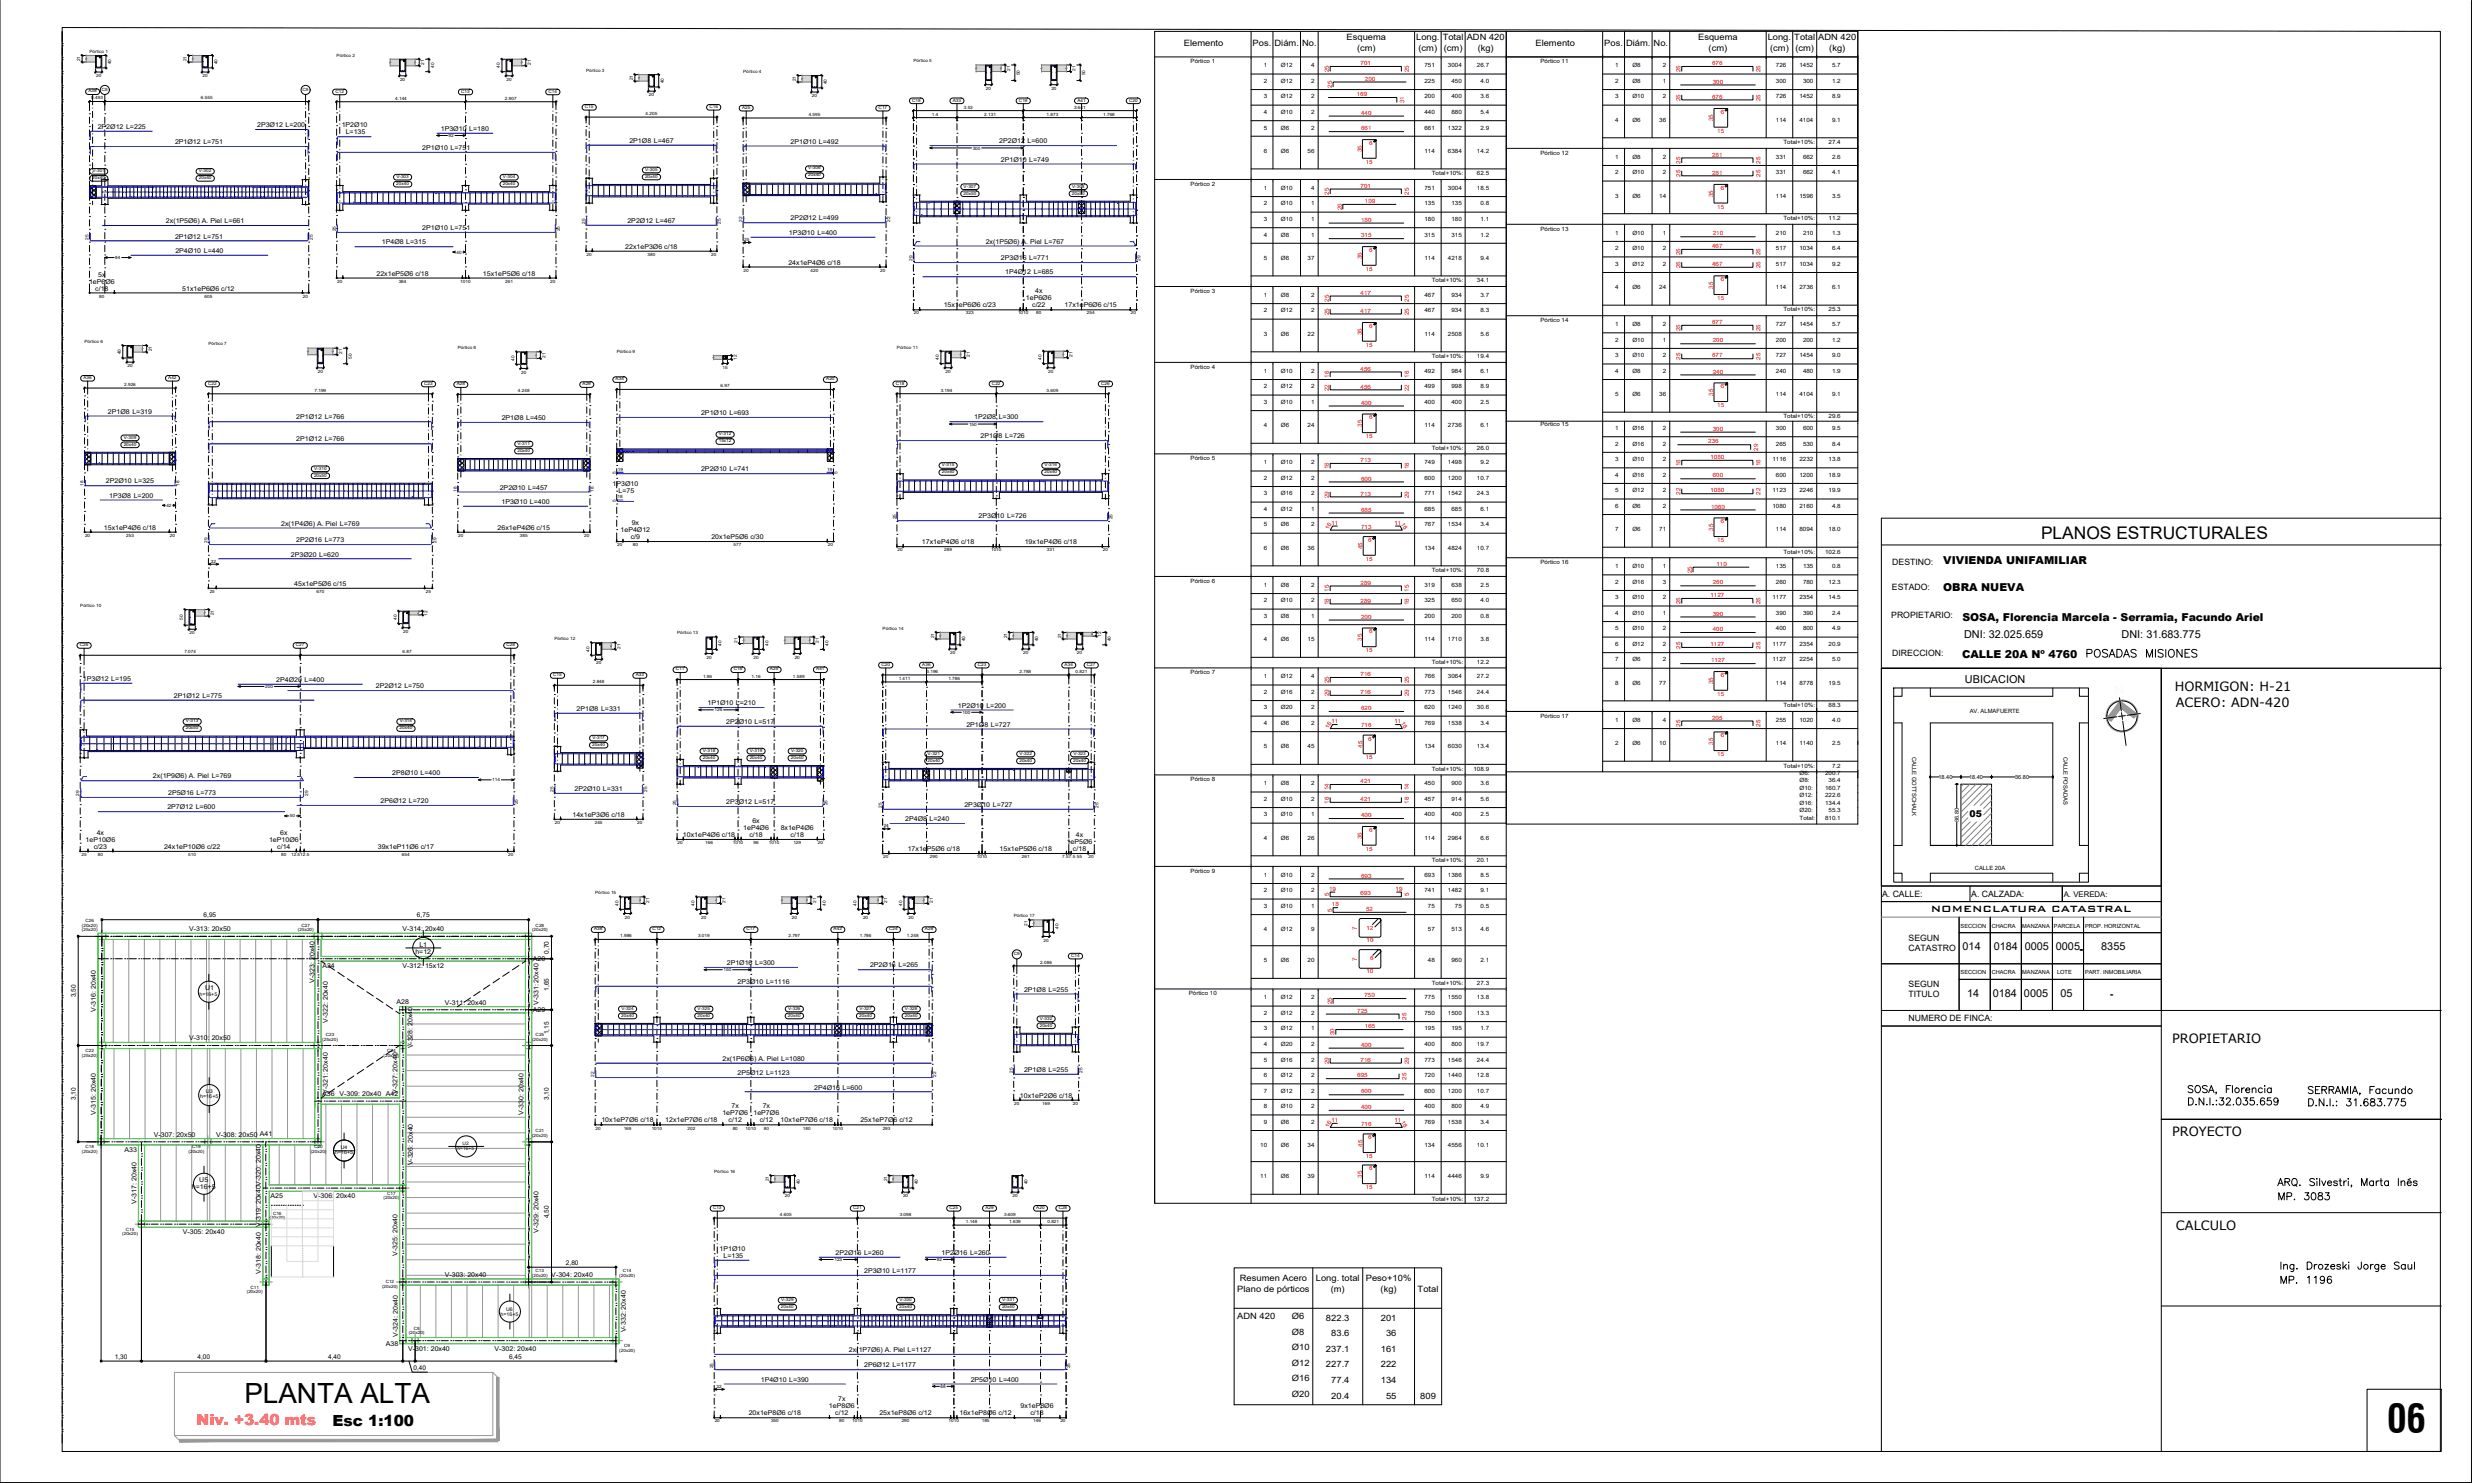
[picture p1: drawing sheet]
<svg xmlns="http://www.w3.org/2000/svg" width="795mm" height="477mm" viewBox="0 0 795 477" stroke-linecap="round" stroke-linejoin="round" font-family="sans-serif">
<defs><g id="words">
<text font-size="12.6" x="767.8" y="461">06</text>
<text font-size="8.9" x="78.6" y="451.4">PLANTA ALTA</text>
<g font-size="5.7">
<text x="669.9" y="212.7">POSADAS MISIONES</text>
<text x="732.4" y="414.2">MP. 1196</text>
</g>
<text font-size="5.6" x="656.5" y="173.5">PLANOS ESTRUCTURALES</text>
<text font-size="5.3" x="731.7" y="387">MP. 3083</text>
<text font-size="4.9" fill="#f00" x="63.3" y="458.4">Niv. +3.40 mts</text>
<text font-size="4.9" x="107" y="458.8">Esc 1:100</text>
<g font-size="4.1">
<text x="699.5" y="222.4">HORMIGON: H-21</text>
<text x="699.9" y="227.4">ACERO: ADN-420</text>
<text x="698.7" y="335.6">PROPIETARIO</text>
<text x="698.7" y="365.3">PROYECTO</text>
<text x="699.9" y="395.7">CALCULO</text>
</g>
<g font-size="3.9">
<text x="621.1" y="293.3">NOMENCLATURA CATASTRAL</text>
<text x="678.7" y="321.1">-</text>
</g>
<g font-size="3.5">
<text x="625.1" y="181.5">VIVIENDA UNIFAMILIAR</text>
<text x="625.1" y="190">OBRA NUEVA</text>
<text x="631.2" y="199.6">SOSA, Florencia Marcela - Serramia, Facundo Ariel</text>
<text x="631.8" y="205.1">DNI: 32.025.659</text>
<text x="682.5" y="205.1">DNI: 31.683.775</text>
<text x="631.1" y="211.5">CALLE 20A Nº 4760</text>
<text x="632.1" y="219.6">UBICACION</text>
<text x="631.3" y="305.7">014</text>
<text x="641.3" y="305.7">0184</text>
<text x="651.3" y="305.7">0005</text>
<text x="661.3" y="305.7">0005--</text>
<text x="675.9" y="305.7">8355</text>
<text x="632.8" y="320.7">14</text>
<text x="641" y="320.7">0184</text>
<text x="651" y="320.7">0005</text>
<text x="662.8" y="320.7">05</text>
</g>
<text font-size="3" x="633.5" y="262.9">05</text>
<g font-size="2.8">
<text x="380.8" y="14.7">Elemento</text>
<text x="402.9" y="14.7">Pos.</text>
<text x="410" y="14.7">Diám.</text>
<text x="418.8" y="14.7">No.</text>
<text x="433.2" y="12.9">Esquema</text>
<text x="436.5" y="16.5">(cm)</text>
<text x="455.5" y="12.9">Long.</text>
<text x="456.3" y="16.5">(cm)</text>
<text x="464.1" y="12.9">Total</text>
<text x="464.4" y="16.5">(cm)</text>
<text x="471.8" y="12.9">ADN 420</text>
<text x="475.3" y="16.5">(kg)</text>
<text x="493.9" y="14.7">Elemento</text>
<text x="516" y="14.7">Pos.</text>
<text x="523.1" y="14.7">Diám.</text>
<text x="531.9" y="14.7">No.</text>
<text x="546.2" y="12.9">Esquema</text>
<text x="549.6" y="16.5">(cm)</text>
<text x="568.6" y="12.9">Long.</text>
<text x="569.4" y="16.5">(cm)</text>
<text x="577.2" y="12.9">Total</text>
<text x="577.5" y="16.5">(cm)</text>
<text x="584.9" y="12.9">ADN 420</text>
<text x="588.4" y="16.5">(kg)</text>
<text x="608.7" y="181.7">DESTINO:</text>
<text x="608.6" y="189.7">ESTADO:</text>
<text x="608.3" y="198.9">PROPIETARIO:</text>
<text x="608.7" y="211.1">DIRECCION:</text>
<text x="605.4" y="288.3">A. CALLE:</text>
<text x="634.1" y="288.6">A. CALZADA:</text>
<text x="613.9" y="305.8">CATASTRO</text>
<text x="613.9" y="302.5">SEGUN</text>
<text x="613.9" y="317.5">SEGUN</text>
<text x="613.9" y="320.8">TITULO</text>
<text x="613.9" y="328.3">NUMERO DE FINCA:</text>
<text x="398.8" y="411.9">Resumen Acero</text>
<text x="423.3" y="411.9">Long. total</text>
<text x="439.4" y="411.9">Peso+10%</text>
<text x="398" y="415.7">Plano de pórticos</text>
<text x="428.1" y="415.7">(m)</text>
<text x="444.1" y="415.7">(kg)</text>
<text x="456" y="415.7">Total</text>
<text x="398" y="424.3">ADN 420</text>
<text x="415.6" y="424.3">Ø6</text>
<text x="426.5" y="424.8">822.3</text>
<text x="444.2" y="424.8">201</text>
<text x="415.6" y="429.3">Ø8</text>
<text x="428.2" y="429.8">83.6</text>
<text x="445.8" y="429.8">36</text>
<text x="415.6" y="434.3">Ø10</text>
<text x="426.5" y="434.8">237.1</text>
<text x="444.2" y="434.8">161</text>
<text x="415.6" y="439.3">Ø12</text>
<text x="426.5" y="439.8">227.7</text>
<text x="444.2" y="439.8">222</text>
<text x="415.6" y="444.3">Ø16</text>
<text x="415.6" y="449.3">Ø20</text>
<text x="428.2" y="444.8">77.4</text>
<text x="428.2" y="449.8">20.4</text>
<text x="444.2" y="444.8">134</text>
<text x="445.8" y="449.8">55</text>
<text x="456.8" y="449.8">809</text>
</g>
<text font-size="2.5" x="663.9" y="288.6">A. VEREDA:</text>
<g font-size="2.1">
<text x="31.4" y="41.4">2P2Ø12 L=225</text>
<text x="82.7" y="40.9">2P3Ø12 L=200</text>
<text x="109.9" y="41">1P2Ø10</text>
<text x="56.3" y="46.3">2P1Ø12 L=751</text>
<text x="111.2" y="43.2">L=135</text>
<text x="141.8" y="42.1">1P3Ø10</text>
<text x="150.9" y="42.1">L=180</text>
<text x="202.4" y="45.9">2P1Ø8 L=467</text>
<text x="254.3" y="46.2">2P1Ø10 L=492</text>
<text x="321.4" y="46.1">2P2Ø12 L=600</text>
<text x="135.8" y="48.2">2P1Ø10 L=751</text>
<text x="322" y="52">2P1Ø10 L=749</text>
<text x="53.4" y="71.8">2x(1P5Ø6) A. Piel L=661</text>
<text x="201.8" y="71.7">2P2Ø12 L=467</text>
<text x="254.3" y="70.9">2P2Ø12 L=499</text>
<text x="56.3" y="76.7">2P1Ø12 L=751</text>
<text x="135.8" y="74">2P1Ø10 L=751</text>
<text x="253.8" y="75.5">1P3Ø10 L=400</text>
<text x="56.4" y="81.3">2P4Ø10 L=440</text>
<text x="122.8" y="78.6">1P4Ø8 L=315</text>
<text x="201.1" y="80">22x1eP3Ø6 c/18</text>
<text x="317.1" y="78.3">2x(1P5Ø6) A. Piel L=767</text>
<text x="322" y="83.7">2P3Ø16 L=771</text>
<text x="31.6" y="88.9">5x</text>
<text x="121.1" y="88.7">22x1eP5Ø6 c/18</text>
<text x="155.4" y="88.7">15x1eP5Ø6 c/18</text>
<text x="253.6" y="85.1">24x1eP4Ø6 c/18</text>
<text x="323.4" y="88.3">1P4Ø12 L=685</text>
<text x="28.6" y="91.2">1eP6Ø6</text>
<text x="30.6" y="93.4">c/18</text>
<text x="58.6" y="93.4">51x1eP6Ø6 c/12</text>
<text x="333" y="94.4">4x</text>
<text x="303.6" y="98.9">15x1eP6Ø6 c/23</text>
<text x="330" y="96.6">1eP6Ø6</text>
<text x="332" y="98.9">c/22</text>
<text x="342.4" y="98.9">17x1eP6Ø6 c/15</text>
<text x="34.7" y="133.1">2P1Ø8 L=319</text>
<text x="95.3" y="134.9">2P1Ø12 L=766</text>
<text x="161.4" y="135.1">2P1Ø8 L=450</text>
<text x="225.5" y="133.5">2P1Ø10 L=693</text>
<text x="313.4" y="134.9">1P2Ø8 L=300</text>
<text x="95.3" y="142">2P1Ø12 L=766</text>
<text x="315.4" y="140.9">2P1Ø8 L=726</text>
<text x="34.1" y="155.5">2P2Ø10 L=325</text>
<text x="225.5" y="151.6">2P2Ø10 L=741</text>
<text x="35.1" y="160.1">1P3Ø8 L=200</text>
<text x="160.8" y="157.5">2P2Ø10 L=457</text>
<text x="197" y="156.3">1P3Ø10</text>
<text x="199" y="158.5">L=75</text>
<text x="161.3" y="162.1">1P3Ø10 L=400</text>
<text x="314.8" y="166.7">2P3Ø10 L=726</text>
<text x="33.4" y="170.4">15x1eP4Ø6 c/18</text>
<text x="90.4" y="169">2x(1P4Ø6) A. Piel L=769</text>
<text x="160.1" y="170.4">26x1eP4Ø6 c/15</text>
<text x="199.6" y="171.2">1eP4Ø12</text>
<text x="202.9" y="173.4">c/9</text>
<text x="203.2" y="168.9">9x</text>
<text x="228.8" y="173.4">20x1eP5Ø6 c/30</text>
<text x="93.6" y="179">2P3Ø20 L=620</text>
<text x="95.3" y="174.4">2P2Ø16 L=773</text>
<text x="296.6" y="175">17x1eP4Ø6 c/18</text>
<text x="329.6" y="175">19x1eP4Ø6 c/18</text>
<text x="94.6" y="188.4">45x1eP5Ø6 c/15</text>
<text x="26.7" y="219">1P3Ø12 L=195</text>
<text x="88.8" y="219.3">2P4Ø20</text>
<text x="98" y="219.3">L=400</text>
<text x="120.9" y="221.3">2P2Ø12 L=750</text>
<text x="56" y="224.4">2P1Ø12 L=775</text>
<text x="227.6" y="226.8">1P1Ø10 L=210</text>
<text x="308.2" y="227.6">1P2Ø10</text>
<text x="317.3" y="227.6">L=200</text>
<text x="185.5" y="228.6">2P1Ø8 L=331</text>
<text x="233.6" y="232.8">2P2Ø10 L=517</text>
<text x="310.8" y="233.7">2P1Ø8 L=727</text>
<text x="49.2" y="250.4">2x(1P9Ø6) A. Piel L=769</text>
<text x="126.2" y="249.3">2P8Ø10 L=400</text>
<text x="54.1" y="255.7">2P5Ø16 L=773</text>
<text x="184.8" y="254.4">2P2Ø10 L=331</text>
<text x="53.8" y="260.3">2P7Ø12 L=600</text>
<text x="122.4" y="258.3">2P6Ø12 L=720</text>
<text x="184.1" y="262.7">14x1eP3Ø6 c/18</text>
<text x="233.6" y="258.6">2P3Ø12 L=517</text>
<text x="310.2" y="259.5">2P3Ø10 L=727</text>
<text x="31.1" y="268.5">4x</text>
<text x="90.1" y="268.5">6x</text>
<text x="219.7" y="269.2">10x1eP4Ø6 c/18</text>
<text x="239.1" y="267">1eP4Ø6</text>
<text x="241.1" y="269.2">c/18</text>
<text x="242" y="264.7">6x</text>
<text x="251.1" y="267">8x1eP4Ø6</text>
<text x="254.3" y="269.2">c/18</text>
<text x="291.2" y="264.1">2P4Ø8</text>
<text x="299" y="264.1">L=240</text>
<text x="346.1" y="269.2">4x</text>
<text x="27.5" y="270.8">1eP10Ø6</text>
<text x="30.2" y="273">c/23</text>
<text x="52.8" y="273">24x1eP10Ø6 c/22</text>
<text x="86.5" y="270.8">1eP10Ø6</text>
<text x="89.2" y="273">c/14</text>
<text x="121.5" y="273">39x1eP11Ø6 c/17</text>
<text x="292" y="273.7">17x1eP5Ø6 c/18</text>
<text x="321.5" y="273.7">15x1eP5Ø6 c/18</text>
<text x="343.1" y="271.5">1eP5Ø6</text>
<text x="345.1" y="273.7">c/18</text>
<text x="60.8" y="299.5">V-313: 20x50</text>
<text x="65.5" y="295">6,95</text>
<text x="129.4" y="299.5">V-314: 20x40</text>
<text x="134.1" y="295">6,75</text>
<text x="134.9" y="304.5">L1</text>
<text x="103.7" y="311.4">A34</text>
<text x="129.4" y="311.3">V-312: 15x12</text>
<text x="133.6" y="306.8">h=12</text>
<text x="171.4" y="309.1">A20</text>
<text x="176.6" y="306.8" transform="rotate(-90 176.6 306.8)">0,70</text>
<text x="233.8" y="310.4">2P1Ø16</text>
<text x="242.9" y="310.4">L=300</text>
<text x="279.9" y="311.1">2P2Ø16 L=265</text>
<text x="101.1" y="316.1" transform="rotate(-90 101.1 316.1)">V-323: 20x40</text>
<text x="237.3" y="316.4">2P3Ø10 L=1116</text>
<text x="24.4" y="320.7" transform="rotate(-90 24.4 320.7)">3,50</text>
<text x="66" y="318.3">U1</text>
<text x="127.5" y="323">A28</text>
<text x="143.1" y="323.1">V-311: 20x40</text>
<text x="173.2" y="323.3" transform="rotate(-90 173.2 323.3)">V-331: 20x40</text>
<text x="176.6" y="318.7" transform="rotate(-90 176.6 318.7)">1,65</text>
<text x="329.4" y="318.9">2P1Ø8 L=255</text>
<text x="30.9" y="325.4" transform="rotate(-90 30.9 325.4)">V-316: 20x40</text>
<text x="105.5" y="329" transform="rotate(-90 105.5 329)">V-322: 20x40</text>
<text x="171.4" y="325.5">A29</text>
<text x="60.8" y="334.6">V-310: 20x50</text>
<text x="176.6" y="332.6" transform="rotate(-90 176.6 332.6)">1,15</text>
<text x="132.7" y="337.2" transform="rotate(-90 132.7 337.2)">V-328: 20x40</text>
<text x="232.4" y="341.1">2x(1P6Ø6) A. Piel L=1080</text>
<text x="237.3" y="345.8">2P5Ø12 L=1123</text>
<text x="329.4" y="344.7">2P1Ø8 L=255</text>
<text x="24.4" y="353.8" transform="rotate(-90 24.4 353.8)">3,10</text>
<text x="103.7" y="352.4">A36 V-309: 20x40 A42</text>
<text x="105.5" y="351.9" transform="rotate(-90 105.5 351.9)">V-321: 20x40</text>
<text x="127.9" y="351.9" transform="rotate(-90 127.9 351.9)">V-327: 20x40</text>
<text x="176.6" y="353.8" transform="rotate(-90 176.6 353.8)">3,10</text>
<text x="261.9" y="350.4">2P4Ø16 L=600</text>
<text x="328.1" y="353.1">10x1eP2Ø6 c/18</text>
<text x="30.9" y="358.5" transform="rotate(-90 30.9 358.5)">V-315: 20x40</text>
<text x="168.4" y="358.5" transform="rotate(-90 168.4 358.5)">V-330: 20x40</text>
<text x="232.4" y="358.8">1eP7Ø6</text>
<text x="235.3" y="356.5">7x</text>
<text x="242.4" y="358.8">1eP7Ø6</text>
<text x="245.3" y="356.5">7x</text>
<text x="49.5" y="365.5">V-307: 20x50</text>
<text x="69.5" y="365.5">V-308: 20x50</text>
<text x="83.6" y="365.4">A41</text>
<text x="193.5" y="361">10x1eP7Ø6 c/18</text>
<text x="214" y="361">12x1eP7Ø6 c/18</text>
<text x="234.4" y="361">c/12</text>
<text x="244.4" y="361">c/12</text>
<text x="251.1" y="361">10x1eP7Ø6 c/18</text>
<text x="276.8" y="361">25x1eP7Ø6 c/12</text>
<text x="40.1" y="370.5">A33</text>
<text x="132.7" y="374.8" transform="rotate(-90 132.7 374.8)">V-326: 20x40</text>
<text x="61.7" y="382.4">h=16+5</text>
<text x="64.1" y="380.1">U5</text>
<text x="43.9" y="387.2" transform="rotate(-90 43.9 387.2)">V-317: 20x40</text>
<text x="87" y="385.4">A25</text>
<text x="100.8" y="385.3">V-306: 20x40</text>
<text x="83.9" y="394.6" transform="rotate(-90 83.9 394.6)">V-319: 20x40V-320: 20x40</text>
<text x="176.6" y="391.8" transform="rotate(-90 176.6 391.8)">4,50</text>
<text x="58.8" y="396.9">V-305: 20x40</text>
<text x="173.2" y="396.5" transform="rotate(-90 173.2 396.5)">V-329: 20x40</text>
<text x="127.9" y="403.9" transform="rotate(-90 127.9 403.9)">V-325: 20x40</text>
<text x="182" y="406.8">2,80</text>
<text x="231.4" y="402.2">1P1Ø10</text>
<text x="232.7" y="404.5">L=135</text>
<text x="268.8" y="403.6">2P2Ø16 L=260</text>
<text x="302.9" y="403.5">1P2Ø16 L=260</text>
<text x="83.9" y="409.7" transform="rotate(-90 83.9 409.7)">V-318: 20x40</text>
<text x="143.1" y="410.7">V-303: 20x40</text>
<text x="177.3" y="410.7">V-304: 20x40</text>
<text x="278" y="409.4">2P3Ø10 L=1177</text>
<text x="127.9" y="429.9" transform="rotate(-90 127.9 429.9)">V-324: 20x40</text>
<text x="201.3" y="428.5" transform="rotate(-90 201.3 428.5)">V-332: 20x40</text>
<text x="36.9" y="437">1,30</text>
<text x="63.5" y="437">4,00</text>
<text x="105.6" y="437">4,40</text>
<text x="124.1" y="432.8">A38</text>
<text x="131.3" y="434.4">V-301: 20x40</text>
<text x="159.1" y="434.4">V-302: 20x40</text>
<text x="163.8" y="437">6,45</text>
<text x="273.1" y="434.8">2x(1P7Ø6) A. Piel L=1127</text>
<text x="133" y="440.5">0,40</text>
<text x="278" y="439.8">2P6Ø12 L=1177</text>
<text x="244.7" y="444.4">1P4Ø10 L=390</text>
<text x="312.3" y="444.4">2P5Ø10 L=400</text>
<text x="240.8" y="455.2">20x1eP8Ø6 c/18</text>
<text x="266.6" y="453">1eP8Ø6</text>
<text x="268.7" y="455.2">c/12</text>
<text x="269.6" y="450.7">7x</text>
<text x="282.9" y="455.2">25x1eP8Ø6 c/12</text>
<text x="308.6" y="455.2">16x1eP8Ø6 c/12</text>
<text x="328.3" y="453">9x1eP8Ø6</text>
<text x="331.5" y="455.2">c/18</text>
</g>
<g font-size="1.9">
<text x="383" y="20.3">Pórtico 1</text>
<text x="406.5" y="21.6">1</text>
<text x="412" y="21.6">Ø12</text>
<text x="421.7" y="21.6">4</text>
<text x="458.2" y="21.6">751</text>
<text x="465.8" y="21.6">3004</text>
<text x="475.1" y="21.6">26.7</text>
<text x="495.5" y="20.3">Pórtico 11</text>
<text x="519.6" y="21.6">1</text>
<text x="525.1" y="21.6">Ø8</text>
<text x="534.8" y="21.6">2</text>
<text x="571.3" y="21.6">726</text>
<text x="578.8" y="21.6">1452</text>
<text x="589.3" y="21.6">5.7</text>
<text x="406.5" y="26.6">2</text>
<text x="412" y="26.6">Ø12</text>
<text x="421.7" y="26.6">2</text>
<text x="458.2" y="26.6">225</text>
<text x="466.9" y="26.6">450</text>
<text x="476.2" y="26.6">4.0</text>
<text x="519.6" y="26.6">2</text>
<text x="525.1" y="26.6">Ø8</text>
<text x="534.8" y="26.6">1</text>
<text x="571.3" y="26.6">300</text>
<text x="580" y="26.6">300</text>
<text x="589.3" y="26.6">1.2</text>
<text x="406.5" y="31.6">3</text>
<text x="412" y="31.6">Ø12</text>
<text x="421.7" y="31.6">2</text>
<text x="458.2" y="31.6">200</text>
<text x="466.9" y="31.6">400</text>
<text x="476.2" y="31.6">3.6</text>
<text x="519.6" y="31.6">3</text>
<text x="525.1" y="31.6">Ø10</text>
<text x="534.8" y="31.6">2</text>
<text x="571.3" y="31.6">726</text>
<text x="578.8" y="31.6">1452</text>
<text x="589.3" y="31.6">8.9</text>
<text x="406.5" y="36.6">4</text>
<text x="406.5" y="41.7">5</text>
<text x="412" y="36.6">Ø10</text>
<text x="412" y="41.7">Ø6</text>
<text x="421.7" y="36.6">2</text>
<text x="421.7" y="41.7">2</text>
<text x="458.2" y="36.6">440</text>
<text x="458.2" y="41.7">661</text>
<text x="465.8" y="41.7">1322</text>
<text x="466.9" y="36.6">880</text>
<text x="476.2" y="36.6">5.4</text>
<text x="476.2" y="41.7">2.9</text>
<text x="519.6" y="39.1">4</text>
<text x="525.1" y="39.1">Ø6</text>
<text x="533.7" y="39.1">36</text>
<text x="571.3" y="39.1">114</text>
<text x="578.8" y="39.1">4104</text>
<text x="589.3" y="39.1">9.1</text>
<text x="573.7" y="46.4">Total+10%:</text>
<text x="588.2" y="46.4">27.4</text>
<text x="406.5" y="49.2">6</text>
<text x="412" y="49.2">Ø6</text>
<text x="420.6" y="49.2">56</text>
<text x="458.2" y="49.2">114</text>
<text x="465.8" y="49.2">6384</text>
<text x="475.1" y="49.2">14.2</text>
<text x="495.5" y="49.7">Pórtico 12</text>
<text x="519.6" y="51.1">1</text>
<text x="525.1" y="51.1">Ø8</text>
<text x="534.8" y="51.1">2</text>
<text x="571.3" y="51.1">331</text>
<text x="580" y="51.1">662</text>
<text x="589.3" y="51.1">2.6</text>
<text x="383" y="59.8">Pórtico 2</text>
<text x="460.6" y="56.4">Total+10%:</text>
<text x="475.1" y="56.4">62.5</text>
<text x="519.6" y="56.1">2</text>
<text x="525.1" y="56.1">Ø10</text>
<text x="534.8" y="56.1">2</text>
<text x="571.3" y="56.1">331</text>
<text x="580" y="56.1">662</text>
<text x="589.3" y="56.1">4.1</text>
<text x="406.5" y="61.1">1</text>
<text x="412" y="61.1">Ø10</text>
<text x="421.7" y="61.1">4</text>
<text x="458.2" y="61.1">751</text>
<text x="465.8" y="61.1">3004</text>
<text x="475.1" y="61.1">18.5</text>
<text x="519.6" y="63.6">3</text>
<text x="525.1" y="63.6">Ø6</text>
<text x="533.7" y="63.6">14</text>
<text x="571.3" y="63.6">114</text>
<text x="578.8" y="63.6">1596</text>
<text x="589.3" y="63.6">3.5</text>
<text x="406.5" y="66.1">2</text>
<text x="406.5" y="71.1">3</text>
<text x="412" y="66.1">Ø10</text>
<text x="412" y="71.1">Ø10</text>
<text x="421.7" y="66.1">1</text>
<text x="421.7" y="71.1">1</text>
<text x="458.2" y="66.1">135</text>
<text x="458.2" y="71.1">180</text>
<text x="466.9" y="66.1">135</text>
<text x="466.9" y="71.1">180</text>
<text x="476.2" y="66.1">0.8</text>
<text x="476.2" y="71.1">1.1</text>
<text x="573.7" y="70.8">Total+10%:</text>
<text x="588.2" y="70.8">11.2</text>
<text x="406.5" y="76.1">4</text>
<text x="412" y="76.1">Ø8</text>
<text x="421.7" y="76.1">1</text>
<text x="458.2" y="76.1">315</text>
<text x="466.9" y="76.1">315</text>
<text x="476.2" y="76.1">1.2</text>
<text x="495.5" y="74.2">Pórtico 13</text>
<text x="519.6" y="75.5">1</text>
<text x="525.1" y="75.5">Ø10</text>
<text x="534.8" y="75.5">1</text>
<text x="571.3" y="75.5">210</text>
<text x="580" y="75.5">210</text>
<text x="589.3" y="75.5">1.3</text>
<text x="406.5" y="83.6">5</text>
<text x="412" y="83.6">Ø6</text>
<text x="420.6" y="83.6">37</text>
<text x="458.2" y="83.6">114</text>
<text x="465.8" y="83.6">4218</text>
<text x="476.2" y="83.6">9.4</text>
<text x="519.6" y="80.5">2</text>
<text x="525.1" y="80.5">Ø10</text>
<text x="534.8" y="80.5">2</text>
<text x="571.3" y="80.5">517</text>
<text x="578.8" y="80.5">1034</text>
<text x="589.3" y="80.5">6.4</text>
<text x="519.6" y="85.5">3</text>
<text x="525.1" y="85.5">Ø12</text>
<text x="534.8" y="85.5">2</text>
<text x="571.3" y="85.5">517</text>
<text x="578.8" y="85.5">1034</text>
<text x="589.3" y="85.5">9.2</text>
<text x="383" y="94.2">Pórtico 3</text>
<text x="406.5" y="95.5">1</text>
<text x="412" y="95.5">Ø8</text>
<text x="421.7" y="95.5">2</text>
<text x="458.2" y="95.5">467</text>
<text x="460.6" y="90.8">Total+10%:</text>
<text x="466.9" y="95.5">934</text>
<text x="475.1" y="90.8">34.1</text>
<text x="476.2" y="95.5">3.7</text>
<text x="519.6" y="93">4</text>
<text x="525.1" y="93">Ø6</text>
<text x="533.7" y="93">24</text>
<text x="571.3" y="93">114</text>
<text x="578.8" y="93">2736</text>
<text x="589.3" y="93">6.1</text>
<text x="406.5" y="100.5">2</text>
<text x="412" y="100.5">Ø12</text>
<text x="421.7" y="100.5">2</text>
<text x="458.2" y="100.5">467</text>
<text x="466.9" y="100.5">934</text>
<text x="476.2" y="100.5">8.3</text>
<text x="573.7" y="100.2">Total+10%:</text>
<text x="588.2" y="100.2">25.3</text>
<text x="406.5" y="108">3</text>
<text x="412" y="108">Ø6</text>
<text x="420.6" y="108">22</text>
<text x="458.2" y="108">114</text>
<text x="465.8" y="108">2508</text>
<text x="476.2" y="108">5.6</text>
<text x="495.5" y="103.6">Pórtico 14</text>
<text x="519.6" y="104.9">1</text>
<text x="525.1" y="104.9">Ø8</text>
<text x="534.8" y="104.9">2</text>
<text x="571.3" y="104.9">727</text>
<text x="578.8" y="104.9">1454</text>
<text x="589.3" y="104.9">5.7</text>
<text x="519.6" y="109.9">2</text>
<text x="525.1" y="109.9">Ø10</text>
<text x="534.8" y="109.9">1</text>
<text x="571.3" y="109.9">200</text>
<text x="580" y="109.9">200</text>
<text x="589.3" y="109.9">1.2</text>
<text x="383" y="118.6">Pórtico 4</text>
<text x="406.5" y="119.9">1</text>
<text x="412" y="119.9">Ø10</text>
<text x="421.7" y="119.9">2</text>
<text x="458.2" y="119.9">492</text>
<text x="460.6" y="115.2">Total+10%:</text>
<text x="466.9" y="119.9">984</text>
<text x="475.1" y="115.2">19.4</text>
<text x="476.2" y="119.9">6.1</text>
<text x="519.6" y="114.9">3</text>
<text x="519.6" y="119.9">4</text>
<text x="525.1" y="114.9">Ø10</text>
<text x="525.1" y="119.9">Ø8</text>
<text x="534.8" y="114.9">2</text>
<text x="534.8" y="119.9">2</text>
<text x="571.3" y="114.9">727</text>
<text x="571.3" y="119.9">240</text>
<text x="578.8" y="114.9">1454</text>
<text x="580" y="119.9">480</text>
<text x="589.3" y="114.9">9.0</text>
<text x="589.3" y="119.9">1.9</text>
<text x="406.5" y="124.9">2</text>
<text x="412" y="124.9">Ø12</text>
<text x="421.7" y="124.9">2</text>
<text x="458.2" y="124.9">499</text>
<text x="466.9" y="124.9">998</text>
<text x="476.2" y="124.9">8.9</text>
<text x="406.5" y="129.9">3</text>
<text x="412" y="129.9">Ø10</text>
<text x="421.7" y="129.9">1</text>
<text x="458.2" y="129.9">400</text>
<text x="466.9" y="129.9">400</text>
<text x="476.2" y="129.9">2.5</text>
<text x="519.6" y="127.4">5</text>
<text x="525.1" y="127.4">Ø6</text>
<text x="533.7" y="127.4">36</text>
<text x="571.3" y="127.4">114</text>
<text x="578.8" y="127.4">4104</text>
<text x="589.3" y="127.4">9.1</text>
<text x="406.5" y="137.4">4</text>
<text x="412" y="137.4">Ø6</text>
<text x="420.6" y="137.4">24</text>
<text x="458.2" y="137.4">114</text>
<text x="465.8" y="137.4">2736</text>
<text x="476.2" y="137.4">6.1</text>
<text x="495.5" y="137">Pórtico 15</text>
<text x="573.7" y="134.6">Total+10%:</text>
<text x="588.2" y="134.6">29.6</text>
<text x="519.6" y="138.3">1</text>
<text x="519.6" y="143.3">2</text>
<text x="525.1" y="138.3">Ø16</text>
<text x="525.1" y="143.3">Ø16</text>
<text x="534.8" y="138.3">2</text>
<text x="534.8" y="143.3">2</text>
<text x="571.3" y="138.3">300</text>
<text x="571.3" y="143.3">265</text>
<text x="580" y="138.3">600</text>
<text x="580" y="143.3">530</text>
<text x="589.3" y="138.3">9.5</text>
<text x="589.3" y="143.3">8.4</text>
<text x="383" y="148">Pórtico 5</text>
<text x="406.5" y="149.3">1</text>
<text x="412" y="149.3">Ø10</text>
<text x="421.7" y="149.3">2</text>
<text x="458.2" y="149.3">749</text>
<text x="460.6" y="144.6">Total+10%:</text>
<text x="465.8" y="149.3">1498</text>
<text x="475.1" y="144.6">26.0</text>
<text x="476.2" y="149.3">9.2</text>
<text x="519.6" y="148.3">3</text>
<text x="525.1" y="148.3">Ø10</text>
<text x="534.8" y="148.3">2</text>
<text x="570.2" y="148.3">1116</text>
<text x="578.8" y="148.3">2232</text>
<text x="588.2" y="148.3">13.8</text>
<text x="406.5" y="154.3">2</text>
<text x="412" y="154.3">Ø12</text>
<text x="421.7" y="154.3">2</text>
<text x="458.2" y="154.3">600</text>
<text x="465.8" y="154.3">1200</text>
<text x="475.1" y="154.3">10.7</text>
<text x="519.6" y="153.3">4</text>
<text x="525.1" y="153.3">Ø16</text>
<text x="534.8" y="153.3">2</text>
<text x="571.3" y="153.3">600</text>
<text x="578.8" y="153.3">1200</text>
<text x="588.2" y="153.3">18.9</text>
<text x="406.5" y="159.3">3</text>
<text x="412" y="159.3">Ø16</text>
<text x="421.7" y="159.3">2</text>
<text x="458.2" y="159.3">771</text>
<text x="465.8" y="159.3">1542</text>
<text x="475.1" y="159.3">24.3</text>
<text x="519.6" y="158.3">5</text>
<text x="525.1" y="158.3">Ø12</text>
<text x="534.8" y="158.3">2</text>
<text x="570.2" y="158.3">1123</text>
<text x="578.8" y="158.3">2246</text>
<text x="588.2" y="158.3">19.9</text>
<text x="406.5" y="164.3">4</text>
<text x="412" y="164.3">Ø12</text>
<text x="421.7" y="164.3">1</text>
<text x="458.2" y="164.3">685</text>
<text x="466.9" y="164.3">685</text>
<text x="476.2" y="164.3">6.1</text>
<text x="519.6" y="163.3">6</text>
<text x="525.1" y="163.3">Ø6</text>
<text x="534.8" y="163.3">2</text>
<text x="570.2" y="163.3">1080</text>
<text x="578.8" y="163.3">2160</text>
<text x="589.3" y="163.3">4.8</text>
<text x="406.5" y="169.3">5</text>
<text x="412" y="169.3">Ø6</text>
<text x="421.7" y="169.3">2</text>
<text x="458.2" y="169.3">767</text>
<text x="465.8" y="169.3">1534</text>
<text x="476.2" y="169.3">3.4</text>
<text x="519.6" y="170.8">7</text>
<text x="525.1" y="170.8">Ø6</text>
<text x="533.7" y="170.8">71</text>
<text x="571.3" y="170.8">114</text>
<text x="578.8" y="170.8">8094</text>
<text x="588.2" y="170.8">18.0</text>
<text x="406.5" y="176.8">6</text>
<text x="412" y="176.8">Ø6</text>
<text x="420.6" y="176.8">36</text>
<text x="458.2" y="176.8">134</text>
<text x="465.8" y="176.8">4824</text>
<text x="475.1" y="176.8">10.7</text>
<text x="573.7" y="178">Total+10%:</text>
<text x="587.1" y="178">102.6</text>
<text x="460.6" y="184">Total+10%:</text>
<text x="475.1" y="184">70.8</text>
<text x="495.5" y="181.4">Pórtico 16</text>
<text x="519.6" y="182.7">1</text>
<text x="525.1" y="182.7">Ø10</text>
<text x="534.8" y="182.7">1</text>
<text x="571.3" y="182.7">135</text>
<text x="580" y="182.7">135</text>
<text x="589.3" y="182.7">0.8</text>
<text x="383" y="187.4">Pórtico 6</text>
<text x="406.5" y="188.7">1</text>
<text x="412" y="188.7">Ø8</text>
<text x="421.7" y="188.7">2</text>
<text x="458.2" y="188.7">319</text>
<text x="466.9" y="188.7">638</text>
<text x="476.2" y="188.7">2.5</text>
<text x="519.6" y="187.7">2</text>
<text x="525.1" y="187.7">Ø16</text>
<text x="534.8" y="187.7">3</text>
<text x="571.3" y="187.7">260</text>
<text x="580" y="187.7">780</text>
<text x="588.2" y="187.7">12.3</text>
<text x="406.5" y="193.7">2</text>
<text x="412" y="193.7">Ø10</text>
<text x="421.7" y="193.7">2</text>
<text x="458.2" y="193.7">325</text>
<text x="466.9" y="193.7">650</text>
<text x="476.2" y="193.7">4.0</text>
<text x="519.6" y="192.7">3</text>
<text x="519.6" y="197.7">4</text>
<text x="525.1" y="192.7">Ø10</text>
<text x="525.1" y="197.7">Ø10</text>
<text x="534.8" y="192.7">2</text>
<text x="534.8" y="197.7">1</text>
<text x="570.2" y="192.7">1177</text>
<text x="571.3" y="197.7">390</text>
<text x="578.8" y="192.7">2354</text>
<text x="580" y="197.7">390</text>
<text x="588.2" y="192.7">14.5</text>
<text x="589.3" y="197.7">2.4</text>
<text x="406.5" y="198.7">3</text>
<text x="412" y="198.7">Ø8</text>
<text x="421.7" y="198.7">1</text>
<text x="458.2" y="198.7">200</text>
<text x="466.9" y="198.7">200</text>
<text x="476.2" y="198.7">0.8</text>
<text x="519.6" y="202.7">5</text>
<text x="525.1" y="202.7">Ø10</text>
<text x="534.8" y="202.7">2</text>
<text x="571.3" y="202.7">400</text>
<text x="580" y="202.7">800</text>
<text x="589.3" y="202.7">4.9</text>
<text x="406.5" y="206.2">4</text>
<text x="412" y="206.2">Ø6</text>
<text x="420.6" y="206.2">15</text>
<text x="458.2" y="206.2">114</text>
<text x="465.8" y="206.2">1710</text>
<text x="476.2" y="206.2">3.8</text>
<text x="519.6" y="207.7">6</text>
<text x="525.1" y="207.7">Ø12</text>
<text x="534.8" y="207.7">2</text>
<text x="570.2" y="207.7">1177</text>
<text x="578.8" y="207.7">2354</text>
<text x="588.2" y="207.7">20.9</text>
<text x="460.6" y="213.4">Total+10%:</text>
<text x="475.1" y="213.4">12.2</text>
<text x="519.6" y="212.7">7</text>
<text x="525.1" y="212.7">Ø6</text>
<text x="534.8" y="212.7">2</text>
<text x="570.2" y="212.7">1127</text>
<text x="578.8" y="212.7">2254</text>
<text x="589.3" y="212.7">5.0</text>
<text x="383" y="216.8">Pórtico 7</text>
<text x="406.5" y="218.1">1</text>
<text x="412" y="218.1">Ø12</text>
<text x="421.7" y="218.1">4</text>
<text x="458.2" y="218.1">766</text>
<text x="465.8" y="218.1">3064</text>
<text x="475.1" y="218.1">27.2</text>
<text x="519.6" y="220.2">8</text>
<text x="525.1" y="220.2">Ø6</text>
<text x="533.7" y="220.2">77</text>
<text x="571.3" y="220.2">114</text>
<text x="578.8" y="220.2">8778</text>
<text x="588.2" y="220.2">19.5</text>
<text x="406.5" y="223.1">2</text>
<text x="412" y="223.1">Ø16</text>
<text x="421.7" y="223.1">2</text>
<text x="458.2" y="223.1">773</text>
<text x="465.8" y="223.1">1546</text>
<text x="475.1" y="223.1">24.4</text>
<text x="573.7" y="227.5">Total+10%:</text>
<text x="588.2" y="227.5">88.3</text>
<text x="406.5" y="228.2">3</text>
<text x="406.5" y="233.1">4</text>
<text x="412" y="228.2">Ø20</text>
<text x="412" y="233.1">Ø6</text>
<text x="421.7" y="228.2">2</text>
<text x="421.7" y="233.1">2</text>
<text x="458.2" y="228.2">620</text>
<text x="458.2" y="233.1">769</text>
<text x="465.8" y="228.2">1240</text>
<text x="465.8" y="233.1">1538</text>
<text x="475.1" y="228.2">30.6</text>
<text x="476.2" y="233.1">3.4</text>
<text x="495.5" y="230.9">Pórtico 17</text>
<text x="519.6" y="232.2">1</text>
<text x="525.1" y="232.2">Ø8</text>
<text x="534.8" y="232.2">4</text>
<text x="571.3" y="232.2">255</text>
<text x="578.8" y="232.2">1020</text>
<text x="589.3" y="232.2">4.0</text>
<text x="633.6" y="229.3">AV. ALMAFUERTE</text>
<text x="519.6" y="239.7">2</text>
<text x="525.1" y="239.7">Ø6</text>
<text x="533.7" y="239.7">10</text>
<text x="571.3" y="239.7">114</text>
<text x="578.8" y="239.7">1140</text>
<text x="589.3" y="239.7">2.5</text>
<text x="406.5" y="240.7">5</text>
<text x="412" y="240.7">Ø6</text>
<text x="420.6" y="240.7">45</text>
<text x="458.2" y="240.7">134</text>
<text x="465.8" y="240.7">6030</text>
<text x="475.1" y="240.7">13.4</text>
<text x="615.1" y="243.3" transform="rotate(90 615.1 243.3)">CALLE GOTTSCHALK</text>
<text x="663.7" y="243.3" transform="rotate(90 663.7 243.3)">CALLE POSADAS</text>
<text x="383" y="251.3">Pórtico 8</text>
<text x="460.6" y="247.9">Total+10%:</text>
<text x="474" y="247.9">108.9</text>
<text x="573.7" y="246.9">Total+10%:</text>
<text x="578.8" y="249.3">Ø6:</text>
<text x="578.8" y="251.7">Ø8:</text>
<text x="587.1" y="249.3">200.7</text>
<text x="588.2" y="251.7">36.4</text>
<text x="589.3" y="246.9">7.2</text>
<text x="406.5" y="252.6">1</text>
<text x="406.5" y="257.6">2</text>
<text x="412" y="252.6">Ø8</text>
<text x="412" y="257.6">Ø10</text>
<text x="421.7" y="252.6">2</text>
<text x="421.7" y="257.6">2</text>
<text x="458.2" y="252.6">450</text>
<text x="458.2" y="257.6">457</text>
<text x="466.9" y="252.6">900</text>
<text x="466.9" y="257.6">914</text>
<text x="476.2" y="252.6">3.6</text>
<text x="476.2" y="257.6">5.6</text>
<text x="578.8" y="254.1">Ø10:</text>
<text x="578.8" y="256.5">Ø12:</text>
<text x="587.1" y="254.1">160.7</text>
<text x="587.1" y="256.5">222.6</text>
<text x="406.5" y="262.6">3</text>
<text x="412" y="262.6">Ø10</text>
<text x="421.7" y="262.6">1</text>
<text x="458.2" y="262.6">400</text>
<text x="466.9" y="262.6">400</text>
<text x="476.2" y="262.6">2.5</text>
<text x="578.8" y="258.9">Ø16:</text>
<text x="578.8" y="261.3">Ø20:</text>
<text x="578.8" y="263.7">Total:</text>
<text x="587.1" y="258.9">134.4</text>
<text x="587.1" y="263.7">810.1</text>
<text x="588.2" y="261.3">55.3</text>
<text x="406.5" y="270.1">4</text>
<text x="412" y="270.1">Ø6</text>
<text x="420.6" y="270.1">26</text>
<text x="458.2" y="270.1">114</text>
<text x="465.8" y="270.1">2964</text>
<text x="476.2" y="270.1">6.6</text>
<text x="383" y="280.7">Pórtico 9</text>
<text x="406.5" y="282">1</text>
<text x="412" y="282">Ø10</text>
<text x="421.7" y="282">2</text>
<text x="458.2" y="282">693</text>
<text x="460.6" y="277.3">Total+10%:</text>
<text x="465.8" y="282">1386</text>
<text x="475.1" y="277.3">20.1</text>
<text x="476.2" y="282">8.5</text>
<text x="635.2" y="279.7">CALLE 20A</text>
<text x="406.5" y="287">2</text>
<text x="412" y="287">Ø10</text>
<text x="421.7" y="287">2</text>
<text x="458.2" y="287">741</text>
<text x="465.8" y="287">1482</text>
<text x="476.2" y="287">9.1</text>
<text x="406.5" y="292">3</text>
<text x="412" y="292">Ø10</text>
<text x="421.7" y="292">1</text>
<text x="459.3" y="292">75</text>
<text x="468" y="292">75</text>
<text x="476.2" y="292">0.5</text>
<text x="406.5" y="299.5">4</text>
<text x="412" y="299.5">Ø12</text>
<text x="421.7" y="299.5">9</text>
<text x="459.3" y="299.5">57</text>
<text x="466.9" y="299.5">513</text>
<text x="476.2" y="299.5">4.6</text>
<text x="406.5" y="309.5">5</text>
<text x="412" y="309.5">Ø6</text>
<text x="420.6" y="309.5">20</text>
<text x="459.3" y="309.5">48</text>
<text x="466.9" y="309.5">960</text>
<text x="476.2" y="309.5">2.1</text>
<text x="460.6" y="316.7">Total+10%:</text>
<text x="475.1" y="316.7">27.3</text>
<text x="382.4" y="320.1">Pórtico 10</text>
<text x="406.5" y="321.4">1</text>
<text x="412" y="321.4">Ø12</text>
<text x="421.7" y="321.4">2</text>
<text x="458.2" y="321.4">775</text>
<text x="465.8" y="321.4">1550</text>
<text x="475.1" y="321.4">13.8</text>
<text x="406.5" y="326.4">2</text>
<text x="412" y="326.4">Ø12</text>
<text x="421.7" y="326.4">2</text>
<text x="458.2" y="326.4">750</text>
<text x="465.8" y="326.4">1500</text>
<text x="475.1" y="326.4">13.3</text>
<text x="406.5" y="331.4">3</text>
<text x="412" y="331.4">Ø12</text>
<text x="421.7" y="331.4">1</text>
<text x="458.2" y="331.4">195</text>
<text x="466.9" y="331.4">195</text>
<text x="476.2" y="331.4">1.7</text>
<text x="406.5" y="336.4">4</text>
<text x="406.5" y="341.4">5</text>
<text x="412" y="336.4">Ø20</text>
<text x="412" y="341.4">Ø16</text>
<text x="421.7" y="336.4">2</text>
<text x="421.7" y="341.4">2</text>
<text x="458.2" y="336.4">400</text>
<text x="458.2" y="341.4">773</text>
<text x="465.8" y="341.4">1546</text>
<text x="466.9" y="336.4">800</text>
<text x="475.1" y="336.4">19.7</text>
<text x="475.1" y="341.4">24.4</text>
<text x="406.5" y="346.4">6</text>
<text x="412" y="346.4">Ø12</text>
<text x="421.7" y="346.4">2</text>
<text x="458.2" y="346.4">720</text>
<text x="465.8" y="346.4">1440</text>
<text x="475.1" y="346.4">12.8</text>
<text x="406.5" y="351.4">7</text>
<text x="412" y="351.4">Ø12</text>
<text x="421.7" y="351.4">2</text>
<text x="458.2" y="351.4">600</text>
<text x="465.8" y="351.4">1200</text>
<text x="475.1" y="351.4">10.7</text>
<text x="406.5" y="356.4">8</text>
<text x="412" y="356.4">Ø10</text>
<text x="421.7" y="356.4">2</text>
<text x="458.2" y="356.4">400</text>
<text x="466.9" y="356.4">800</text>
<text x="476.2" y="356.4">4.9</text>
<text x="406.5" y="361.4">9</text>
<text x="412" y="361.4">Ø6</text>
<text x="421.7" y="361.4">2</text>
<text x="458.2" y="361.4">769</text>
<text x="465.8" y="361.4">1538</text>
<text x="476.2" y="361.4">3.4</text>
<text x="405.4" y="368.9">10</text>
<text x="412" y="368.9">Ø6</text>
<text x="420.6" y="368.9">34</text>
<text x="458.2" y="368.9">134</text>
<text x="465.8" y="368.9">4556</text>
<text x="475.1" y="368.9">10.1</text>
<text x="405.4" y="378.9">11</text>
<text x="412" y="378.9">Ø6</text>
<text x="420.6" y="378.9">39</text>
<text x="458.2" y="378.9">114</text>
<text x="465.8" y="378.9">4446</text>
<text x="476.2" y="378.9">9.9</text>
<text x="460.6" y="386.1">Total+10%:</text>
<text x="474" y="386.1">137.2</text>
</g>
<g font-size="1.9" fill="#f00">
<text x="427.5" y="23.2" transform="rotate(-90 427.5 23.2)">25</text>
<text x="437.6" y="21">701</text>
<text x="453.2" y="23.2" transform="rotate(-90 453.2 23.2)">25</text>
<text x="540.5" y="23.2" transform="rotate(-90 540.5 23.2)">25</text>
<text x="550.7" y="21">676</text>
<text x="566.3" y="23.2" transform="rotate(-90 566.3 23.2)">25</text>
<text x="428.4" y="28.3" transform="rotate(-90 428.4 28.3)">25</text>
<text x="439.1" y="26">200</text>
<text x="550.9" y="26.9">300</text>
<text x="436.4" y="31">169</text>
<text x="451.7" y="33.2" transform="rotate(-90 451.7 33.2)">31</text>
<text x="540.5" y="32.5" transform="rotate(-90 540.5 32.5)">25</text>
<text x="550.7" y="31.7">676</text>
<text x="566.3" y="32.5" transform="rotate(-90 566.3 32.5)">25</text>
<text x="437.8" y="36.9">440</text>
<text x="437.8" y="41.9">661</text>
<text x="551.1" y="39" transform="rotate(-90 551.1 39)">35</text>
<text x="553.5" y="36.6">6</text>
<text x="440.4" y="46.6">6</text>
<text x="552.4" y="42.7">15</text>
<text x="438" y="49" transform="rotate(-90 438 49)">35</text>
<text x="439.3" y="52.7">15</text>
<text x="540.5" y="52.7" transform="rotate(-90 540.5 52.7)">25</text>
<text x="550.7" y="50.4">281</text>
<text x="566.3" y="52.7" transform="rotate(-90 566.3 52.7)">25</text>
<text x="540.5" y="56.9" transform="rotate(-90 540.5 56.9)">25</text>
<text x="550.7" y="56.1">281</text>
<text x="566.3" y="56.9" transform="rotate(-90 566.3 56.9)">25</text>
<text x="427.5" y="62.7" transform="rotate(-90 427.5 62.7)">25</text>
<text x="437.6" y="60.4">701</text>
<text x="439" y="65.4">109</text>
<text x="453.2" y="62.7" transform="rotate(-90 453.2 62.7)">25</text>
<text x="551.1" y="63.4" transform="rotate(-90 551.1 63.4)">35</text>
<text x="553.5" y="61">6</text>
<text x="431.6" y="67.6" transform="rotate(-90 431.6 67.6)">26</text>
<text x="437.8" y="71.3">180</text>
<text x="552.4" y="67.1">15</text>
<text x="437.8" y="76.3">315</text>
<text x="550.9" y="75.7">210</text>
<text x="438" y="83.4" transform="rotate(-90 438 83.4)">35</text>
<text x="440.4" y="81">6</text>
<text x="540.5" y="82.1" transform="rotate(-90 540.5 82.1)">25</text>
<text x="550.7" y="79.8">467</text>
<text x="566.3" y="82.1" transform="rotate(-90 566.3 82.1)">25</text>
<text x="439.3" y="87.2">15</text>
<text x="540.5" y="86.3" transform="rotate(-90 540.5 86.3)">25</text>
<text x="550.7" y="85.5">467</text>
<text x="566.3" y="86.3" transform="rotate(-90 566.3 86.3)">25</text>
<text x="437.6" y="94.8">417</text>
<text x="551.1" y="92.8" transform="rotate(-90 551.1 92.8)">35</text>
<text x="553.5" y="90.4">6</text>
<text x="427.5" y="101.3" transform="rotate(-90 427.5 101.3)">25</text>
<text x="427.5" y="97.1" transform="rotate(-90 427.5 97.1)">25</text>
<text x="437.6" y="100.6">417</text>
<text x="453.2" y="101.3" transform="rotate(-90 453.2 101.3)">25</text>
<text x="453.2" y="97.1" transform="rotate(-90 453.2 97.1)">25</text>
<text x="552.4" y="96.6">15</text>
<text x="438" y="107.9" transform="rotate(-90 438 107.9)">35</text>
<text x="440.4" y="105.4">6</text>
<text x="540.5" y="106.5" transform="rotate(-90 540.5 106.5)">25</text>
<text x="550.7" y="104.2">677</text>
<text x="566.3" y="106.5" transform="rotate(-90 566.3 106.5)">25</text>
<text x="439.3" y="111.6">15</text>
<text x="550.9" y="110.1">200</text>
<text x="437.6" y="119.2">456</text>
<text x="540.5" y="115.7" transform="rotate(-90 540.5 115.7)">25</text>
<text x="550.7" y="115">677</text>
<text x="566.3" y="115.7" transform="rotate(-90 566.3 115.7)">25</text>
<text x="427.5" y="125.7" transform="rotate(-90 427.5 125.7)">22</text>
<text x="427.5" y="121.5" transform="rotate(-90 427.5 121.5)">18</text>
<text x="437.6" y="125">456</text>
<text x="453.2" y="125.7" transform="rotate(-90 453.2 125.7)">22</text>
<text x="453.2" y="121.5" transform="rotate(-90 453.2 121.5)">18</text>
<text x="550.9" y="120.1">240</text>
<text x="553.5" y="124.8">6</text>
<text x="437.8" y="130.1">400</text>
<text x="551.1" y="127.3" transform="rotate(-90 551.1 127.3)">35</text>
<text x="552.4" y="131">15</text>
<text x="438" y="137.3" transform="rotate(-90 438 137.3)">35</text>
<text x="440.4" y="134.8">6</text>
<text x="439.3" y="141">15</text>
<text x="549.5" y="142.6">236</text>
<text x="550.9" y="138.5">300</text>
<text x="437.6" y="148.6">713</text>
<text x="540.5" y="149.9" transform="rotate(-90 540.5 149.9)">18</text>
<text x="550.2" y="147.6">1080</text>
<text x="565.6" y="144.9" transform="rotate(-90 565.6 144.9)">29</text>
<text x="566.3" y="149.9" transform="rotate(-90 566.3 149.9)">18</text>
<text x="427.5" y="150.9" transform="rotate(-90 427.5 150.9)">18</text>
<text x="437.8" y="154.6">600</text>
<text x="453.2" y="150.9" transform="rotate(-90 453.2 150.9)">18</text>
<text x="550.9" y="153.6">600</text>
<text x="427.5" y="160.2" transform="rotate(-90 427.5 160.2)">29</text>
<text x="437.6" y="159.4">713</text>
<text x="453.2" y="160.2" transform="rotate(-90 453.2 160.2)">29</text>
<text x="540.5" y="159.2" transform="rotate(-90 540.5 159.2)">22</text>
<text x="550.2" y="158.4">1080</text>
<text x="566.3" y="159.2" transform="rotate(-90 566.3 159.2)">22</text>
<text x="437.8" y="164.6">685</text>
<text x="550.4" y="163.6">1080</text>
<text x="427.4" y="170.6" transform="rotate(-60 427.4 170.6)">16</text>
<text x="428.3" y="168.8">11</text>
<text x="437.8" y="170.1">713</text>
<text x="448.5" y="168.8">11</text>
<text x="450.6" y="168.7" transform="rotate(60 450.6 168.7)">16</text>
<text x="551.1" y="170.7" transform="rotate(-90 551.1 170.7)">35</text>
<text x="553.5" y="168.3">6</text>
<text x="438.2" y="176.7" transform="rotate(-90 438.2 176.7)">45</text>
<text x="440.1" y="174.4">6</text>
<text x="552.4" y="174.4">15</text>
<text x="439.3" y="180.4">15</text>
<text x="544.3" y="184.3" transform="rotate(-90 544.3 184.3)">25</text>
<text x="552.1" y="182.1">110</text>
<text x="427.5" y="190.3" transform="rotate(-90 427.5 190.3)">15</text>
<text x="437.6" y="188.1">289</text>
<text x="453.2" y="190.3" transform="rotate(-90 453.2 190.3)">15</text>
<text x="550.9" y="188">260</text>
<text x="427.5" y="194.6" transform="rotate(-90 427.5 194.6)">18</text>
<text x="437.6" y="193.8">289</text>
<text x="453.2" y="194.6" transform="rotate(-90 453.2 194.6)">18</text>
<text x="540.5" y="194.3" transform="rotate(-90 540.5 194.3)">25</text>
<text x="550.2" y="192.1">1127</text>
<text x="550.9" y="198">390</text>
<text x="566.3" y="194.3" transform="rotate(-90 566.3 194.3)">25</text>
<text x="437.8" y="199">200</text>
<text x="440.4" y="203.7">6</text>
<text x="550.9" y="203">400</text>
<text x="438" y="206.1" transform="rotate(-90 438 206.1)">35</text>
<text x="439.3" y="209.8">15</text>
<text x="540.5" y="208.6" transform="rotate(-90 540.5 208.6)">25</text>
<text x="550.2" y="207.8">1127</text>
<text x="566.3" y="208.6" transform="rotate(-90 566.3 208.6)">25</text>
<text x="550.4" y="213">1127</text>
<text x="427.5" y="219.7" transform="rotate(-90 427.5 219.7)">25</text>
<text x="437.6" y="217.5">716</text>
<text x="453.2" y="219.7" transform="rotate(-90 453.2 219.7)">25</text>
<text x="551.1" y="220.1" transform="rotate(-90 551.1 220.1)">35</text>
<text x="553.5" y="217.7">6</text>
<text x="427.5" y="224" transform="rotate(-90 427.5 224)">29</text>
<text x="437.6" y="223.2">716</text>
<text x="453.2" y="224" transform="rotate(-90 453.2 224)">29</text>
<text x="552.4" y="223.8">15</text>
<text x="428.3" y="232.6">11</text>
<text x="437.8" y="228.4">620</text>
<text x="437.8" y="233.9">716</text>
<text x="448.5" y="232.6">11</text>
<text x="450.6" y="232.5" transform="rotate(60 450.6 232.5)">16</text>
<text x="540.5" y="233.8" transform="rotate(-90 540.5 233.8)">25</text>
<text x="550.7" y="231.5">205</text>
<text x="566.3" y="233.8" transform="rotate(-90 566.3 233.8)">25</text>
<text x="427.4" y="234.4" transform="rotate(-60 427.4 234.4)">16</text>
<text x="440.1" y="238.2">6</text>
<text x="551.1" y="239.5" transform="rotate(-90 551.1 239.5)">35</text>
<text x="553.5" y="237.1">6</text>
<text x="438.2" y="240.5" transform="rotate(-90 438.2 240.5)">45</text>
<text x="439.3" y="244.2">15</text>
<text x="552.4" y="243.2">15</text>
<text x="437.6" y="251.9">421</text>
<text x="427.5" y="254.2" transform="rotate(-90 427.5 254.2)">14</text>
<text x="437.6" y="257.6">421</text>
<text x="453.2" y="254.2" transform="rotate(-90 453.2 254.2)">14</text>
<text x="427.5" y="258.4" transform="rotate(-90 427.5 258.4)">18</text>
<text x="437.8" y="262.8">400</text>
<text x="453.2" y="258.4" transform="rotate(-90 453.2 258.4)">18</text>
<text x="438" y="269.9" transform="rotate(-90 438 269.9)">35</text>
<text x="440.4" y="267.5">6</text>
<text x="439.3" y="273.7">15</text>
<text x="427.5" y="286.5">19</text>
<text x="437.6" y="288">693</text>
<text x="437.8" y="282.2">693</text>
<text x="448.9" y="286.5">19</text>
<text x="427.5" y="288.2" transform="rotate(-90 427.5 288.2)">5</text>
<text x="428.4" y="293.2" transform="rotate(-90 428.4 293.2)">5</text>
<text x="428.4" y="291.5">18</text>
<text x="439.4" y="293">52</text>
<text x="453.2" y="288.2" transform="rotate(-90 453.2 288.2)">5</text>
<text x="436.5" y="299" transform="rotate(-90 436.5 299)">7</text>
<text x="439.5" y="299">12</text>
<text x="439.6" y="302.9">10</text>
<text x="436.5" y="309" transform="rotate(-90 436.5 309)">7</text>
<text x="440.7" y="308.8">6</text>
<text x="439.5" y="312.9">10</text>
<text x="428.4" y="323" transform="rotate(-90 428.4 323)">25</text>
<text x="438.9" y="320.7">750</text>
<text x="436.6" y="325.7">725</text>
<text x="452.4" y="328" transform="rotate(-90 452.4 328)">25</text>
<text x="429.3" y="333" transform="rotate(-90 429.3 333)">30</text>
<text x="439.1" y="330.7">165</text>
<text x="437.6" y="341.5">716</text>
<text x="437.8" y="336.7">400</text>
<text x="427.5" y="342.3" transform="rotate(-90 427.5 342.3)">29</text>
<text x="436.6" y="346.5">695</text>
<text x="452.4" y="347.3" transform="rotate(-90 452.4 347.3)">25</text>
<text x="453.2" y="342.3" transform="rotate(-90 453.2 342.3)">29</text>
<text x="437.8" y="351.7">600</text>
<text x="437.8" y="356.7">400</text>
<text x="427.4" y="362.7" transform="rotate(-60 427.4 362.7)">16</text>
<text x="428.3" y="360.9">11</text>
<text x="437.8" y="362.2">716</text>
<text x="448.5" y="360.9">11</text>
<text x="450.6" y="360.8" transform="rotate(60 450.6 360.8)">16</text>
<text x="438.2" y="368.8" transform="rotate(-90 438.2 368.8)">45</text>
<text x="440.1" y="366.5">6</text>
<text x="439.3" y="372.5">15</text>
<text x="440.4" y="376.4">6</text>
<text x="438" y="378.8" transform="rotate(-90 438 378.8)">35</text>
<text x="439.3" y="382.5">15</text>
</g>
<g font-size="1.8">
<text x="623.5" y="250.5">18.40</text>
<text x="633.4" y="250.5">18.40</text>
<text x="648.2" y="250.5">36.80</text>
<text x="630" y="264.3" transform="rotate(-90 630 264.3)">36.80</text>
<text x="630.7" y="298.4">SECCION</text>
<text x="640.7" y="298.4">CHACRA</text>
<text x="650.5" y="298.4">MANZANA</text>
<text x="660.7" y="298.4">PARCELA</text>
<text x="670.7" y="298.4">PROP. HORIZONTAL</text>
<text x="630.7" y="313.4">SECCION</text>
<text x="640.7" y="313.4">CHACRA</text>
<text x="650.5" y="313.4">MANZANA</text>
<text x="661.7" y="313.4">LOTE</text>
<text x="670.7" y="313.4">PART. INMOBILIARIA</text>
</g>
<g font-size="1.7">
<text x="64.4" y="353.2">h=16+5</text>
<text x="66.2" y="351.5">U3</text>
</g>
<g font-size="1.6">
<text x="64.2" y="320.3">h=16+5</text>
<text x="107.9" y="371.2">h=16+5</text>
<text x="109.6" y="369.6">U4</text>
<text x="161" y="423.2">h=16+5</text>
<text x="162.8" y="421.5">U6</text>
</g>
<g font-size="1.5">
<text x="147.1" y="369.9">h=16+5</text>
<text x="148.8" y="368.3">U2</text>
</g>
<g font-size="1.4">
<text x="28.8" y="17">Pórtico 1</text>
<text x="25.8" y="19.7" transform="rotate(-90 25.8 19.7)">21</text>
<text x="35.7" y="20.7" transform="rotate(-90 35.7 20.7)">40</text>
<text x="60" y="19.7" transform="rotate(-90 60 19.7)">21</text>
<text x="70" y="20.7" transform="rotate(-90 70 20.7)">40</text>
<text x="108.3" y="18.2">Pórtico 2</text>
<text x="136.5" y="20.9" transform="rotate(-90 136.5 20.9)">21</text>
<text x="139.6" y="21.9" transform="rotate(-90 139.6 21.9)">40</text>
<text x="160.8" y="21.9" transform="rotate(-90 160.8 21.9)">40</text>
<text x="170.8" y="20.9" transform="rotate(-90 170.8 20.9)">21</text>
<text x="188.5" y="23.1">Pórtico 3</text>
<text x="239" y="23.4">Pórtico 4</text>
<text x="293.8" y="20">Pórtico 5</text>
<text x="325" y="22.8" transform="rotate(-90 325 22.8)">21</text>
<text x="346" y="22.8" transform="rotate(-90 346 22.8)">21</text>
<text x="28.4" y="29.7">A38</text>
<text x="30.9" y="24.8">20</text>
<text x="32.8" y="29.2">C8</text>
<text x="65.2" y="24.8">20</text>
<text x="97.3" y="29.2">C9</text>
<text x="107.9" y="29.8">C12</text>
<text x="128.7" y="26">20</text>
<text x="148.4" y="29.8">C13</text>
<text x="163" y="26">20</text>
<text x="176.4" y="29.8">C14</text>
<text x="203.6" y="25.9" transform="rotate(-90 203.6 25.9)">21</text>
<text x="213.5" y="26.8" transform="rotate(-90 213.5 26.8)">40</text>
<text x="256" y="26.2" transform="rotate(-90 256 26.2)">21</text>
<text x="266" y="27.1" transform="rotate(-90 266 27.1)">40</text>
<text x="317.2" y="28.9">20</text>
<text x="328.1" y="24.2" transform="rotate(-90 328.1 24.2)">50</text>
<text x="338.2" y="28.9">20</text>
<text x="349.1" y="24.2" transform="rotate(-90 349.1 24.2)">50</text>
<text x="29.4" y="32">0.493</text>
<text x="64.6" y="32">6.555</text>
<text x="127.1" y="32.1">4.144</text>
<text x="162.4" y="32.1">2.907</text>
<text x="188.1" y="34.8">C15</text>
<text x="208.7" y="31">20</text>
<text x="228.2" y="34.8">C16</text>
<text x="238.7" y="35">A25</text>
<text x="261.2" y="31.2">20</text>
<text x="282.6" y="35">C17</text>
<text x="293.4" y="32.7">C18</text>
<text x="306.5" y="32.7">A33</text>
<text x="310" y="34.9">3.53</text>
<text x="327.8" y="32.7">C19</text>
<text x="345.5" y="34.9">3.641</text>
<text x="346.6" y="32.7">A41</text>
<text x="363.2" y="32.7">C20</text>
<text x="207.7" y="37">4.205</text>
<text x="260.1" y="37.3">4.595</text>
<text x="299.8" y="37.2">1.4</text>
<text x="316.6" y="37.2">2.131</text>
<text x="336.6" y="37.2">1.873</text>
<text x="354.8" y="37.2">1.768</text>
<text x="144.3" y="44.1">92</text>
<text x="312.9" y="48.1">300</text>
<text x="29.7" y="57.6">20x40</text>
<text x="29.7" y="55.4">V-301</text>
<text x="64" y="57.6">20x40</text>
<text x="64" y="55.4">V-302</text>
<text x="127.5" y="59.5">20x40</text>
<text x="127.5" y="57.2">V-303</text>
<text x="161.7" y="59.5">20x40</text>
<text x="161.8" y="57.2">V-304</text>
<text x="207.5" y="57.2">20x40</text>
<text x="207.5" y="54.9">V-305</text>
<text x="260" y="56.8">20x40</text>
<text x="260" y="54.5">V-306</text>
<text x="309.9" y="62.6">20x50</text>
<text x="310" y="60.3">V-307</text>
<text x="344.8" y="62.6">20x50</text>
<text x="344.8" y="60.3">V-308</text>
<text x="238.7" y="71.4" transform="rotate(-90 238.7 71.4)">22</text>
<text x="286.3" y="71.4" transform="rotate(-90 286.3 71.4)">22</text>
<text x="28.5" y="77.1" transform="rotate(-90 28.5 77.1)">25</text>
<text x="100.6" y="77.1" transform="rotate(-90 100.6 77.1)">25</text>
<text x="108" y="74.3" transform="rotate(-90 108 74.3)">25</text>
<text x="180.1" y="74.3" transform="rotate(-90 180.1 74.3)">25</text>
<text x="188.2" y="72" transform="rotate(-90 188.2 72)">25</text>
<text x="231.9" y="72" transform="rotate(-90 231.9 72)">25</text>
<text x="239.4" y="77.5">25</text>
<text x="37.1" y="83.3">84</text>
<text x="146.9" y="81.6">40</text>
<text x="188.7" y="82.3">20</text>
<text x="208.3" y="82.3">380</text>
<text x="228.7" y="82.3">20</text>
<text x="293.5" y="83.8" transform="rotate(-90 293.5 83.8)">29</text>
<text x="366.9" y="83.8" transform="rotate(-90 366.9 83.8)">29</text>
<text x="239.2" y="87.4">20</text>
<text x="260.8" y="87.4">420</text>
<text x="283.2" y="87.4">20</text>
<text x="32" y="95.7">80</text>
<text x="65.8" y="95.7">605</text>
<text x="97.5" y="95.7">20</text>
<text x="108.4" y="90.9">20</text>
<text x="128.2" y="90.9">384</text>
<text x="148.1" y="90.9">1010</text>
<text x="162.5" y="90.9">261</text>
<text x="177" y="90.9">20</text>
<text x="294" y="101.1">20</text>
<text x="310.7" y="101.1">323</text>
<text x="327.5" y="101.1">1010</text>
<text x="333.3" y="101.1">80</text>
<text x="349.6" y="101.1">254</text>
<text x="363.7" y="101.1">20</text>
<text x="27.2" y="110.3">Pórtico 6</text>
<text x="38.9" y="114" transform="rotate(-90 38.9 114)">40</text>
<text x="48.8" y="113" transform="rotate(-90 48.8 113)">21</text>
<text x="67" y="111.1">Pórtico 7</text>
<text x="110" y="113.9" transform="rotate(-90 110 113.9)">21</text>
<text x="147.2" y="112.3">Pórtico 8</text>
<text x="198.4" y="113.5">Pórtico 9</text>
<text x="288.5" y="112.1">Pórtico 11</text>
<text x="41" y="118.1">20</text>
<text x="102.2" y="119.9">20</text>
<text x="113.2" y="115.3" transform="rotate(-90 113.2 115.3)">50</text>
<text x="165.5" y="116" transform="rotate(-90 165.5 116)">40</text>
<text x="175.5" y="115.1" transform="rotate(-90 175.5 115.1)">21</text>
<text x="232.4" y="118.5">15</text>
<text x="237" y="115.8" transform="rotate(-90 237 115.8)">12</text>
<text x="302" y="115.8" transform="rotate(-90 302 115.8)">40</text>
<text x="304.2" y="119.9">20</text>
<text x="312" y="114.8" transform="rotate(-90 312 114.8)">21</text>
<text x="335.1" y="115.8" transform="rotate(-90 335.1 115.8)">40</text>
<text x="337.2" y="119.9">20</text>
<text x="345" y="114.8" transform="rotate(-90 345 114.8)">21</text>
<text x="26.8" y="121.9">A36</text>
<text x="39.9" y="124.2">2.926</text>
<text x="54.1" y="121.9">A42</text>
<text x="66.9" y="123.7">C22</text>
<text x="136.4" y="123.7">C23</text>
<text x="146.9" y="123.9">A28</text>
<text x="167.7" y="120.1">20</text>
<text x="187.4" y="123.9">A29</text>
<text x="198" y="122.3">A34</text>
<text x="231.8" y="124.6">6.97</text>
<text x="265.8" y="122.3">A20</text>
<text x="288.1" y="123.7">C18</text>
<text x="302.6" y="126">3.194</text>
<text x="319.1" y="123.7">C22</text>
<text x="336.6" y="126">3.609</text>
<text x="354.2" y="123.7">C26</text>
<text x="101.2" y="126">7.199</text>
<text x="166.6" y="126.2">4.248</text>
<text x="311.7" y="136.9">150</text>
<text x="39.8" y="143.3">20x40</text>
<text x="39.8" y="141.1">V-309</text>
<text x="166.5" y="143.1">V-311</text>
<text x="231.2" y="142.2">15x12</text>
<text x="231.2" y="140">V-312</text>
<text x="166.4" y="145.3">20x40</text>
<text x="303" y="150">V-315</text>
<text x="336" y="150">V-316</text>
<text x="101" y="153.3">20x50</text>
<text x="101" y="151">V-310</text>
<text x="198.1" y="152.5" transform="rotate(-90 198.1 152.5)">5</text>
<text x="198.7" y="151.4">19</text>
<text x="266.1" y="151.4">19</text>
<text x="269.4" y="152.5" transform="rotate(-90 269.4 152.5)">5</text>
<text x="302.9" y="152.2">20x40</text>
<text x="336" y="152.2">20x40</text>
<text x="26.9" y="156.2" transform="rotate(-90 26.9 156.2)">18</text>
<text x="57.8" y="156.2" transform="rotate(-90 57.8 156.2)">18</text>
<text x="146.9" y="158.2" transform="rotate(-90 146.9 158.2)">18</text>
<text x="191" y="158.2" transform="rotate(-90 191 158.2)">18</text>
<text x="198.1" y="161.4" transform="rotate(-90 198.1 161.4)">5</text>
<text x="198.6" y="160.3">18</text>
<text x="53.5" y="163">42</text>
<text x="288.2" y="167.1" transform="rotate(-90 288.2 167.1)">25</text>
<text x="357.9" y="167.1" transform="rotate(-90 357.9 167.1)">25</text>
<text x="27.3" y="172.6">20</text>
<text x="40.6" y="172.6">253</text>
<text x="54.6" y="172.6">20</text>
<text x="147.4" y="172.7">20</text>
<text x="167.2" y="172.7">385</text>
<text x="187.9" y="172.7">20</text>
<text x="66.7" y="174.5" transform="rotate(-90 66.7 174.5)">29</text>
<text x="140.4" y="174.5" transform="rotate(-90 140.4 174.5)">29</text>
<text x="198.5" y="175.7">20</text>
<text x="203.5" y="175.7">80</text>
<text x="236" y="175.7">577</text>
<text x="266.3" y="175.7">20</text>
<text x="288.7" y="177.3">20</text>
<text x="303.7" y="177.3">289</text>
<text x="318.8" y="177.3">1010</text>
<text x="336.8" y="177.3">331</text>
<text x="354.7" y="177.3">20</text>
<text x="67.8" y="181">32</text>
<text x="67.5" y="190.7">25</text>
<text x="101.8" y="190.7">670</text>
<text x="137" y="190.7">25</text>
<text x="25.8" y="195.2">Pórtico 10</text>
<text x="68.8" y="197.9" transform="rotate(-90 68.8 197.9)">21</text>
<text x="58.8" y="199.4" transform="rotate(-90 58.8 199.4)">50</text>
<text x="127.6" y="199.4" transform="rotate(-90 127.6 199.4)">40</text>
<text x="129.7" y="203.5">20</text>
<text x="137.6" y="198" transform="rotate(-90 137.6 198)">12</text>
<text x="283.9" y="202.5">Pórtico 14</text>
<text x="25.7" y="207.8">C26</text>
<text x="61" y="204">20</text>
<text x="95.2" y="207.8">C27</text>
<text x="162.9" y="207.8">C28</text>
<text x="178.3" y="205.9">Pórtico 12</text>
<text x="189.6" y="209.6" transform="rotate(-90 189.6 209.6)">40</text>
<text x="199.5" y="208.6" transform="rotate(-90 199.5 208.6)">21</text>
<text x="217.8" y="204">Pórtico 13</text>
<text x="232.1" y="207.7" transform="rotate(-90 232.1 207.7)">40</text>
<text x="237.2" y="206.8" transform="rotate(-90 237.2 206.8)">21</text>
<text x="247.2" y="207.7" transform="rotate(-90 247.2 207.7)">40</text>
<text x="263.4" y="206.8" transform="rotate(-90 263.4 206.8)">21</text>
<text x="266.6" y="207.7" transform="rotate(-90 266.6 207.7)">40</text>
<text x="300.5" y="205.3" transform="rotate(-90 300.5 205.3)">21</text>
<text x="310.4" y="206.2" transform="rotate(-90 310.4 206.2)">40</text>
<text x="324" y="205.3" transform="rotate(-90 324 205.3)">21</text>
<text x="333.9" y="206.2" transform="rotate(-90 333.9 206.2)">40</text>
<text x="341.3" y="205.3" transform="rotate(-90 341.3 205.3)">21</text>
<text x="354.2" y="204.8" transform="rotate(-90 354.2 204.8)">12</text>
<text x="357.4" y="206.2" transform="rotate(-90 357.4 206.2)">40</text>
<text x="59.3" y="210.1">7.074</text>
<text x="129.5" y="210.1">6.87</text>
<text x="191.7" y="213.7">20</text>
<text x="217.4" y="215.6">C11</text>
<text x="227.3" y="211.8">20</text>
<text x="236" y="215.6">C16</text>
<text x="242.4" y="211.8">20</text>
<text x="247.7" y="215.6">A25</text>
<text x="255.6" y="211.8">20</text>
<text x="262.6" y="215.6">A41</text>
<text x="283.5" y="214.2">C20</text>
<text x="296.7" y="214.2">A36</text>
<text x="305.6" y="210.4">20</text>
<text x="314.5" y="214.2">C23</text>
<text x="329.1" y="210.4">20</text>
<text x="342.4" y="214.2">A34</text>
<text x="346.4" y="210.4">20</text>
<text x="349.6" y="214.2">C27</text>
<text x="85.3" y="221.3">200</text>
<text x="177.9" y="217.5">C15</text>
<text x="190.7" y="219.7">2.848</text>
<text x="204.5" y="217.5">A33</text>
<text x="226.1" y="217.9">1.96</text>
<text x="241.7" y="217.9">1.16</text>
<text x="255.1" y="217.9">1.589</text>
<text x="289.1" y="218.7">1.411</text>
<text x="298" y="216.4">3.196</text>
<text x="305.1" y="218.7">1.786</text>
<text x="327.9" y="216.4">2.788</text>
<text x="346" y="216.4">0.821</text>
<text x="59.8" y="232.3">V-313</text>
<text x="128.6" y="232.3">V-314</text>
<text x="229.8" y="228.8">126</text>
<text x="309.6" y="229.6">100</text>
<text x="59.8" y="234.6">20x50</text>
<text x="128.5" y="234.6">20x40</text>
<text x="190.5" y="239.9">20x40</text>
<text x="190.6" y="237.7">V-317</text>
<text x="226" y="244.1">20x40</text>
<text x="226.1" y="241.8">V-318</text>
<text x="241.2" y="244.1">20x40</text>
<text x="241.2" y="241.8">V-319</text>
<text x="254.4" y="244.1">20x40</text>
<text x="254.4" y="241.8">V-320</text>
<text x="298.4" y="245">20x40</text>
<text x="298.4" y="242.7">V-321</text>
<text x="327.9" y="245">20x40</text>
<text x="328" y="242.7">V-322</text>
<text x="345.2" y="245">20x40</text>
<text x="345.3" y="242.7">V-323</text>
<text x="158.4" y="251.3">114</text>
<text x="25.5" y="255.9" transform="rotate(-90 25.5 255.9)">29</text>
<text x="99.1" y="255.9" transform="rotate(-90 99.1 255.9)">29</text>
<text x="178" y="254.7" transform="rotate(-90 178 254.7)">25</text>
<text x="208.1" y="254.7" transform="rotate(-90 208.1 254.7)">25</text>
<text x="93.2" y="262.9">50</text>
<text x="166.6" y="258.6" transform="rotate(-90 166.6 258.6)">25</text>
<text x="217.5" y="258.9" transform="rotate(-90 217.5 258.9)">25</text>
<text x="266.2" y="259" transform="rotate(-90 266.2 259)">25</text>
<text x="283.6" y="259.8" transform="rotate(-90 283.6 259.8)">25</text>
<text x="353.3" y="259.8" transform="rotate(-90 353.3 259.8)">25</text>
<text x="178.5" y="265">20</text>
<text x="191.3" y="265">245</text>
<text x="205" y="265">20</text>
<text x="284.2" y="266.1">24</text>
<text x="26.2" y="275.3">25</text>
<text x="31.5" y="275.3">80</text>
<text x="60.6" y="275.3">510</text>
<text x="90.5" y="275.3">80</text>
<text x="93.6" y="275.3">12.512.5</text>
<text x="129.3" y="275.3">654</text>
<text x="163.5" y="275.3">20</text>
<text x="218" y="271.5">20</text>
<text x="226.8" y="271.5">166</text>
<text x="235.7" y="271.5">1010</text>
<text x="242.4" y="271.5">96</text>
<text x="247.3" y="271.5">1010</text>
<text x="255.2" y="271.5">129</text>
<text x="263.1" y="271.5">20</text>
<text x="284.1" y="276">20</text>
<text x="299.1" y="276">290</text>
<text x="314.2" y="276">1010</text>
<text x="328.7" y="276">261</text>
<text x="341.7" y="276">7.57.5</text>
<text x="346.4" y="276">55</text>
<text x="350.2" y="276">20</text>
<text x="191.4" y="287.6">Pórtico 15</text>
<text x="198.9" y="291.3" transform="rotate(-90 198.9 291.3)">40</text>
<text x="208.9" y="290.4" transform="rotate(-90 208.9 290.4)">21</text>
<text x="223.4" y="291.3" transform="rotate(-90 223.4 291.3)">40</text>
<text x="233.4" y="290.4" transform="rotate(-90 233.4 290.4)">21</text>
<text x="262.5" y="290.4" transform="rotate(-90 262.5 290.4)">21</text>
<text x="265.6" y="291.3" transform="rotate(-90 265.6 291.3)">40</text>
<text x="275.5" y="291.3" transform="rotate(-90 275.5 291.3)">40</text>
<text x="285.4" y="290.4" transform="rotate(-90 285.4 290.4)">21</text>
<text x="290.2" y="291.3" transform="rotate(-90 290.2 291.3)">40</text>
<text x="300.1" y="290.4" transform="rotate(-90 300.1 290.4)">21</text>
<text x="26.3" y="298">(20x20)</text>
<text x="26.3" y="299.5">(25x20)</text>
<text x="27.5" y="296.5">C26</text>
<text x="95.9" y="299.5">(25x20)</text>
<text x="97" y="298">C27</text>
<text x="171.1" y="299.5">(20x20)</text>
<text x="172.3" y="298">C28</text>
<text x="191.1" y="299.2">A38</text>
<text x="201" y="295.4">20</text>
<text x="209.9" y="299.2">C12</text>
<text x="225.6" y="295.4">20</text>
<text x="240.1" y="299.2">C17</text>
<text x="254.7" y="295.4">20</text>
<text x="268.2" y="299.2">A42</text>
<text x="277.6" y="295.4">20</text>
<text x="286" y="299.2">C24</text>
<text x="292.3" y="295.4">20</text>
<text x="297.5" y="299.2">A28</text>
<text x="326.1" y="295">Pórtico 17</text>
<text x="330.5" y="297.7" transform="rotate(-90 330.5 297.7)">21</text>
<text x="340.5" y="298.7" transform="rotate(-90 340.5 298.7)">40</text>
<text x="199.5" y="301.5">1.986</text>
<text x="224.5" y="301.5">3.019</text>
<text x="253.6" y="301.5">2.797</text>
<text x="276.6" y="301.5">1.786</text>
<text x="291.7" y="301.5">1.248</text>
<text x="335.7" y="302.8">20</text>
<text x="326.1" y="307.2">C9</text>
<text x="334.6" y="310">2.086</text>
<text x="344.6" y="307.8">C14</text>
<text x="232.8" y="312.4">150</text>
<text x="199.8" y="327">20x40</text>
<text x="199.9" y="324.7">V-324</text>
<text x="224.4" y="327">20x40</text>
<text x="224.4" y="324.7">V-325</text>
<text x="253.5" y="327">20x40</text>
<text x="253.5" y="324.7">V-326</text>
<text x="276.4" y="327">20x40</text>
<text x="276.4" y="324.7">V-327</text>
<text x="291.1" y="327">20x40</text>
<text x="291.1" y="324.7">V-328</text>
<text x="334.5" y="327.9">V-332</text>
<text x="103.6" y="334.7">(25x20)</text>
<text x="104.8" y="333.1">C23</text>
<text x="171.1" y="334.7">(20x20)</text>
<text x="172.3" y="333.1">C25</text>
<text x="334.5" y="330.2">20x40</text>
<text x="26.3" y="339.8">(25x20)</text>
<text x="27.5" y="338.3">C22</text>
<text x="123.4" y="339.8">(20x20)</text>
<text x="124.5" y="338.3">C24</text>
<text x="191.1" y="346.3" transform="rotate(-90 191.1 346.3)">22</text>
<text x="301.2" y="346.3" transform="rotate(-90 301.2 346.3)">22</text>
<text x="325.8" y="345" transform="rotate(-90 325.8 345)">25</text>
<text x="348.2" y="345.1" transform="rotate(-90 348.2 345.1)">25</text>
<text x="326.2" y="355.3">20</text>
<text x="335.2" y="355.3">169</text>
<text x="345.1" y="355.3">20</text>
<text x="171.1" y="365.7">(20x20)</text>
<text x="172.3" y="364.1">C21</text>
<text x="191.6" y="363.3">20</text>
<text x="200.6" y="363.3">169</text>
<text x="209.6" y="363.3">1010</text>
<text x="221.1" y="363.3">202</text>
<text x="235.7" y="363.3">80</text>
<text x="239.8" y="363.3">1010</text>
<text x="245.7" y="363.3">80</text>
<text x="258.3" y="363.3">180</text>
<text x="267.8" y="363.3">1010</text>
<text x="283.9" y="363.3">293</text>
<text x="26.3" y="370.8">(20x20)</text>
<text x="27.5" y="369.3">C18</text>
<text x="60.7" y="370.8">(20x20)</text>
<text x="61.8" y="369.3">C19</text>
<text x="99.9" y="370.8">(20x20)</text>
<text x="101.1" y="369.3">C20</text>
<text x="229.7" y="377.2">Pórtico 16</text>
<text x="247.3" y="380" transform="rotate(-90 247.3 380)">21</text>
<text x="257.2" y="380.9" transform="rotate(-90 257.2 380.9)">40</text>
<text x="285.3" y="380" transform="rotate(-90 285.3 380)">21</text>
<text x="295.3" y="380.9" transform="rotate(-90 295.3 380.9)">40</text>
<text x="330.5" y="380.9" transform="rotate(-90 330.5 380.9)">40</text>
<text x="123.4" y="385.7">(20x20)</text>
<text x="124.5" y="384.2">C17</text>
<text x="229.4" y="388.9">C13</text>
<text x="252.4" y="385.1">20</text>
<text x="274.4" y="388.9">C21</text>
<text x="290.5" y="385.1">20</text>
<text x="305.4" y="388.9">C25</text>
<text x="316.9" y="388.9">A29</text>
<text x="325.7" y="385.1">20</text>
<text x="333.4" y="388.9">A20</text>
<text x="340.5" y="388.9">C28</text>
<text x="40.5" y="395.8">C15</text>
<text x="86.7" y="392.1">(20x20)</text>
<text x="87.8" y="390.6">C16</text>
<text x="250.9" y="391.1">4.605</text>
<text x="289.4" y="391.1">3.098</text>
<text x="310.7" y="393.4">1.148</text>
<text x="323" y="391.1">3.609</text>
<text x="324.6" y="393.4">1.639</text>
<text x="336.9" y="393.4">0.821</text>
<text x="39.3" y="397.3">(20x20)</text>
<text x="268.4" y="405.6">123</text>
<text x="301.4" y="405.6">92</text>
<text x="124.1" y="412.7">C12</text>
<text x="171.1" y="410.7">(20x20)</text>
<text x="172.3" y="409.2">C13</text>
<text x="199.2" y="410.7">(20x20)</text>
<text x="200.4" y="409.2">C14</text>
<text x="79.4" y="415.9">(20x20)</text>
<text x="80.5" y="414.4">C11</text>
<text x="122.9" y="414.2">(20x20)</text>
<text x="251.3" y="418.4">V-329</text>
<text x="289.3" y="418.4">V-330</text>
<text x="322.3" y="418.4">V-331</text>
<text x="251.2" y="420.7">20x40</text>
<text x="289.3" y="420.7">20x40</text>
<text x="322.3" y="420.7">20x40</text>
<text x="131.5" y="429.1">(20x20)</text>
<text x="133.1" y="427.6">C8</text>
<text x="199.2" y="434.8">(20x20)</text>
<text x="200.8" y="433.3">C9</text>
<text x="229.4" y="440.1" transform="rotate(-90 229.4 440.1)">25</text>
<text x="344.2" y="440.1" transform="rotate(-90 344.2 440.1)">25</text>
<text x="230.5" y="446.3">32</text>
<text x="302.6" y="446.4">68</text>
<text x="229.9" y="457.5">20</text>
<text x="248" y="457.5">350</text>
<text x="270" y="457.5">80</text>
<text x="274.1" y="457.5">1010</text>
<text x="290" y="457.5">290</text>
<text x="305.1" y="457.5">1010</text>
<text x="315.8" y="457.5">185</text>
<text x="332.3" y="457.5">146</text>
<text x="341.1" y="457.5">20</text>
</g>
</g></defs>
<!-- layer: TABLAS -->
<g fill="none" stroke="#000" stroke-width=".32">
<path d="M20 10.1v262.7M371.4 18.3h226.2M402.4 10.1v376.9M409.5 10.1v44.2M418.3 10.1v44.2M424 10.1v44.2M455 10.1v44.2M463.6 10.1v44.2M471.3 10.1v376.9M484.5 10.1v376.9h-113.1v-376.9h226.2v254.9h-113.1v-2.9M515.5 10.1v238.1M522.6 10.1v34.2"/>
<path d="M531.4 10.1v34.2M537.1 10.1v34.2M568.1 10.1v34.2M576.7 10.1v34.2M584.4 10.1v254.9M371.4 57.7h113.1M402.4 54.3h82.1M409.5 57.7v31M418.3 57.7v31M424 57.7v31M455 57.7v31M463.6 57.7v31"/>
<path d="M484.5 47.7h113.1M515.5 44.3h82.1M522.6 47.7v21M531.4 47.7v21M537.1 47.7v21M568.1 47.7v21M576.7 47.7v21M484.5 72.1h113.1M515.5 68.7h82.1M522.6 72.1v26M531.4 72.1v26M537.1 72.1v26"/>
<path d="M568.1 72.1v26M576.7 72.1v26M371.4 92.1h113.1M402.4 88.7h82.1M409.5 92.1v21.1M418.3 92.1v21.1M424 92.1v21.1M455 92.1v21.1M463.6 92.1v21.1M515.5 98.1h82.1M371.4 116.6h113.1M402.4 113.2h82.1"/>
<path d="M409.5 116.6v26M418.3 116.6v26M424 116.6v26M455 116.6v26M463.6 116.6v26M484.5 101.5h113.1M522.6 101.5v31.1M531.4 101.5v31.1M537.1 101.5v31.1M568.1 101.5v31.1M576.7 101.5v31.1M484.5 135.5h113.1"/>
<path d="M515.5 132.6h82.1M522.6 135.5v40.5M531.4 135.5v40.5M537.1 135.5v40.5M568.1 135.5v40.5M576.7 135.5v40.5M371.4 146h113.1M402.4 142.6h82.1M409.5 146v36M418.3 146v36M424 146v36M455 146v36"/>
<path d="M463.6 146v36M484.5 179.4h113.1M515.5 176h82.1M522.6 179.4v46M531.4 179.4v46M537.1 179.4v46M568.1 179.4v46M576.7 179.4v46M371.4 185.4h113.1M402.4 182h82.1M409.5 185.4v26M418.3 185.4v26"/>
<path d="M424 185.4v26M455 185.4v26M463.6 185.4v26M371.4 214.8h113.1M402.4 211.4h82.1M409.5 214.8v31M418.3 214.8v31M424 214.8v31M455 214.8v31M463.6 214.8v31M484.5 228.3v.5h113.1h-113.1M515.5 225.4h82.1"/>
<path d="M522.6 228.8v16M531.4 228.8v16M537.1 228.8v16M568.1 228.8v16M576.7 228.8v16M371.4 249.2h113.1M371.4 249.7v137.3M402.4 245.8h82.1M409.5 249.2v26M418.3 249.2v26M424 249.2v26M455 249.2v26"/>
<path d="M463.6 249.2v26M484.5 248.2h113.1M515.5 244.8h82.1M371.4 278.6h113.1M402.4 275.2h82.1M409.5 278.6v36.1M418.3 278.6v36.1M424 278.6v36.1M455 278.6v36.1M463.6 278.6v36.1M371.4 318.1h113.1M402.4 314.7h82.1"/>
<path d="M409.5 318.1v66M418.3 318.1v66M424 318.1v66M455 318.1v66M463.6 318.1v66M402.4 384.1h82.1M397 407.8h66.7v44h-66.7zM422.3 407.8v44M438.4 407.8v44M455 407.8v44M397 420.8h66.7"/>
</g>
<!-- layer: DESPIECES_TABLA -->
<g fill="none" stroke="#000" stroke-width=".32">
<path d="M427.3 31.4h22v1.5M427.5 37.3h24M427.9 22.9v-1.5h22.9v1.5M452.3 26.4h-23.5v1.5M540.6 27.3h24M541 22.9v-1.5h22.9v1.5M541 30.6v1.5h22.9v-1.5M554.9 35.5l.6-.6 .2 .1v5.8h-4.3v-5.9h4.2l.1 .3-.6 .6M427.5 42.3h24M441.8 45.5l.6-.6 .2 .1v5.8l-4.2 .1-.1-5.9 4.2-.1 .1 .3-.6 .6M541 52.3v-1.5h22.9v1.5M541 55v1.5h22.9v-1.5"/>
<path d="M554.9 59.9l.6-.6 .2 .1v5.9h-4.3l-.1-5.9 4.3-.1 .1 .3-.6 .6M427.5 71.8h24M427.5 76.8h24M427.9 62.3v-1.5h22.9v1.5M441.8 79.9l.6-.6 .2 .1v5.9h-4.2l-.1-5.9 4.2-.1 .1 .3-.6 .6M449 65.7h-17.1v1.5M540.6 76.2h24M427.9 96.7v-1.5h22.9v1.5M427.9 99.5v1.5h22.9v-1.5M541 81.7v-1.5h22.9v1.5M541 84.5v1.5h22.9v-1.5M554.9 89.3l.6-.6 .2 .1v5.9h-4.3v-5.9l4.2-.1 .1 .3-.6 .6"/>
<path d="M441.8 104.3l.6-.5h.2v5.9h-4.2l-.1-5.9h4.3v.2l-.6 .6M540.6 110.6h24M541 106.1v-1.5h22.9v1.5M541 113.9v1.5h22.9v-1.5M427.5 130.6h24M427.9 121.1v-1.5h22.9v1.5M427.9 123.9v1.5h22.9v-1.5M441.8 133.8l.6-.6h.2v5.9h-4.3v-5.8l4.2-.1 .1 .2-.6 .6M540.6 139h24M540.6 120.6h24M554.9 123.8l.6-.6h.2v5.9h-4.3l-.1-5.9h4.3l.1 .2-.6 .6M427.5 155h24"/>
<path d="M427.9 158.3v1.5h22.9v-1.5M427.9 150.5v-1.5h22.9v1.5M539.7 143h23.4v1.5M540.6 154h24M541 149.5v-1.5h22.8l.1 1.5M541 157.3v1.5h22.9v-1.5M427.5 165h24M430.1 169.2h-1.4l-.8 1.3h23.2l-.7-1.3h-1.5M441.4 173.3l.7-.7 .3 .1v5.8l-3.8 .1-.1-5.9 3.8-.1 .1 .3-.7 .6M540.6 164h24M554.9 167.2l.6-.6h.2v5.9l-4.3 .1-.1-5.9 4.3-.1 .1 .2-.6 .6M427.5 199.4h24"/>
<path d="M427.9 190v-1.5h22.9v1.5M427.9 192.7v1.5h22.9v-1.5M540.6 188.4h24M540.6 198.4h24M541 194v-1.5h22.8l.1 1.5M562.6 182.4h-18v1.5M427.9 219.4v-1.5h22.9v1.5M441.8 202.6l.6-.6 .2 .1v5.8h-4.3v-5.9h4.3v.3l-.6 .5M540.6 203.4h24M540.6 213.4h24M541 206.7v1.5h22.8l.1-1.5M554.9 216.6l.6-.6 .2 .1v5.8l-4.3 .1-.1-5.9 4.3-.1 .1 .3-.6 .5"/>
<path d="M427.5 228.8h24M427.9 222.1v1.5h22.9v-1.5M430.2 233h-1.5l-.8 1.3h23.2l-.7-1.3h-1.5M441.4 237.1l.7-.7 .3 .1v5.8l-3.8 .1-.1-5.9 3.8-.1 .1 .3-.7 .7M541 233.4v-1.5h22.9v1.5M554.9 236l.6-.6 .2 .1v5.8l-4.3 .1-.1-5.9 4.3-.1 .1 .3-.6 .6M427.9 253.8v-1.5h22.9v1.5M427.9 256.6v1.4h22.9v-1.4M427.5 263.3h24M441.8 266.4l.6-.6 .2 .1v5.9h-4.2l-.1-5.9 4.2-.1 .1 .3-.6 .6M427.5 282.7h24M429.4 286.9h-1.5v1.5h22.9v-1.5h-1.5"/>
<path d="M430.3 291.9h-1.5v1.5h23.5M441.5 297.3l1.8-1.8 .4-.1 .4 .3 .1 5.2-.2 .4h-6.6l-.2-5.3 .3-.5h6.3l.4 .4-.1 .4-1.9 1.8M441.6 307.2l1.7-1.7 .5-.1 .3 .3-.1 5.6h-6.7l-.1-5.4 .3-.5h6.3l.3 .3v.5l-1.8 1.8M426.6 326.1h23.4v1.5M427.5 337.1h24M451.3 331.1h-21.6v1.5M452.3 321.1h-23.5v1.6M427.5 352.1h24M427.5 357.1h24M427.9 340.4v1.5h22.9v-1.5M450 345.4v1.5h-23.4M430.2 361.3h-1.5l-.8 1.3h23.2l-.7-1.3h-1.5"/>
<path d="M441.4 365.4l.7-.7 .3 .1v5.8l-3.8 .1-.1-5.9 3.8-.1 .1 .3-.7 .6M441.8 375.3l.6-.6 .2 .1v5.8l-4.2 .1-.1-5.9 4.2-.1 .1 .3-.6 .5"/>
</g>
<!-- layer: TEXTO_TABLAS -->
<g fill="none" stroke="#000" stroke-width=".32">
<path d="M402.4 23.8h82.1M402.4 28.8h82.1M402.4 33.8h82.1M402.4 38.8h82.1M515.5 23.8h82.1M515.5 28.8h82.1M515.5 33.8h82.1M402.4 43.8h82.1M515.5 53.2h82.1M515.5 58.2h82.1M402.4 63.2h82.1M402.4 68.2h82.1"/>
<path d="M402.4 73.2h82.1M402.4 78.2h82.1M515.5 77.6h82.1M402.4 97.6h82.1M515.5 82.6h82.1M515.5 87.6h82.1M402.4 102.6h82.1M515.5 107h82.1M515.5 112.1h82.1M515.5 117.1h82.1M402.4 122.1h82.1M402.4 127.1h82.1"/>
<path d="M402.4 132.1h82.1M515.5 122.1h82.1M402.4 151.5h82.1M402.4 156.5h82.1M515.5 140.5h82.1M515.5 145.5h82.1M515.5 150.5h82.1M515.5 155.5h82.1M402.4 161.5h82.1M402.4 166.5h82.1M402.4 171.5h82.1M515.5 160.5h82.1"/>
<path d="M515.5 165.5h82.1M402.4 190.9h82.1M402.4 195.9h82.1M515.5 184.9h82.1M515.5 189.9h82.1M515.5 194.9h82.1M515.5 199.9h82.1M402.4 200.9h82.1M515.5 204.9h82.1M515.5 209.9h82.1M515.5 214.9h82.1M402.4 220.3h82.1"/>
<path d="M402.4 225.3h82.1M402.4 230.3h82.1M402.4 235.3h82.1M515.5 234.3h82.1M402.4 254.7h82.1M402.4 259.7h82.1M402.4 264.7h82.1M402.4 284.1h82.1M402.4 289.1h82.1M402.4 294.1h82.1M402.4 304.2h82.1M402.4 323.6h82.1"/>
<path d="M402.4 328.6h82.1M402.4 333.6h82.1M402.4 338.6h82.1M402.4 343.6h82.1M402.4 348.6h82.1M402.4 353.6h82.1M402.4 358.6h82.1M402.4 363.6h82.1M402.4 373.6h82.1"/>
</g>
<!-- layer: SEC_CONT_FORJADOS_SECCION -->
<g fill="none" stroke="#dad7d3" stroke-width=".32">
<path d="M27.7 17.8h3v2.1h-3zM62 17.8h3v2.1h-3zM125.5 19h3v2.2h-3zM130.5 19h3v2.2h-3zM164.8 19h3v2.2h-3zM205.5 24h3v2.1h-3zM258 24.3h3v2.1h-3zM314 20.9h3v2.1h-3zM319 20.9h3v2.1h-3zM335 20.9h3v2.1h-3zM340 20.9h3v2.1h-3zM42.8 111.1h3v2.1h-3z"/>
<path d="M99.1 112h3v2.1h-3zM104.1 112h3v2.1h-3zM169.5 113.2h3v2.1h-3zM229.5 114.4h3v1.2h-3zM306 113h3v2h-3zM339 113h3v2h-3zM62.8 196.1h3v2.1h-3zM131.6 196.6h3v1.2h-3zM193.6 206.7h3v2.1h-3zM239.2 204.9h3v2.1h-3zM252.5 204.9h3v2.1h-3zM257.5 204.9h3v2.1h-3z"/>
<path d="M302.5 203.4h3v2.1h-3zM326 203.4h3v2.1h-3zM343.3 203.4h3v2.1h-3zM348.3 203.4h3v1.2h-3zM202.9 288.5h3v2.1h-3zM227.4 288.5h3v2.1h-3zM251.5 288.5h3v2.1h-3zM256.5 288.5h3v2.1h-3zM279.4 288.5h3v2.1h-3zM294.1 288.5h3v2.1h-3zM332.5 295.9h3v2.1h-3zM249.3 378.1h3v2.1h-3z"/>
<path d="M287.3 378.1h3v2.1h-3z"/>
</g>
<g fill="#dad7d3" stroke="#dad7d3" stroke-width=".32">
<path d="M27.7 17.8l3 2.1v-2.1zM27.7 17.8l3 2.1h-3z"/>
<path d="M62 17.8l3 2.1v-2.1zM62 17.8l3 2.1h-3z"/>
<path d="M125.5 19l3 2.2v-2.2zM125.5 19l3 2.2h-3z"/>
<path d="M130.5 19l3 2.2v-2.2zM130.5 19l3 2.2h-3z"/>
<path d="M164.8 19l3 2.2v-2.2zM164.8 19l3 2.2h-3z"/>
<path d="M205.5 24l3 2.1v-2.1zM205.5 24l3 2.1h-3z"/>
<path d="M258 24.3l3 2.1v-2.1zM258 24.3l3 2.1h-3z"/>
<path d="M314 20.9l3 2.1v-2.1zM314 20.9l3 2.1h-3z"/>
<path d="M319 20.9l3 2.1v-2.1zM319 20.9l3 2.1h-3z"/>
<path d="M335 20.9l3 2.1v-2.1zM335 20.9l3 2.1h-3z"/>
<path d="M340 20.9l3 2.1v-2.1zM340 20.9l3 2.1h-3z"/>
<path d="M42.8 111.1l3 2.1v-2.1zM42.8 111.1l3 2.1h-3z"/>
<path d="M99.1 112l3 2.1v-2.1zM99.1 112l3 2.1h-3z"/>
<path d="M104.1 112l3 2.1v-2.1zM104.1 112l3 2.1h-3z"/>
<path d="M169.5 113.2l3 2.1v-2.1zM169.5 113.2l3 2.1h-3z"/>
<path d="M229.5 114.4l3 1.2v-1.2zM229.5 114.4l3 1.2h-3z"/>
<path d="M62.8 196.1l3 2.1v-2.1zM62.8 196.1l3 2.1h-3z"/>
<path d="M131.6 196.6l3 1.2v-1.2zM131.6 196.6l3 1.2h-3z"/>
<path d="M306 113l3 2v-2zM306 113l3 2h-3z"/>
<path d="M339 113l3 2v-2zM339 113l3 2h-3z"/>
<path d="M193.6 206.7l3 2.1v-2.1zM193.6 206.7l3 2.1h-3z"/>
<path d="M239.2 204.9l3 2.1v-2.1zM239.2 204.9l3 2.1h-3z"/>
<path d="M252.5 204.9l3 2.1v-2.1zM252.5 204.9l3 2.1h-3z"/>
<path d="M257.5 204.9l3 2.1v-2.1zM257.5 204.9l3 2.1h-3z"/>
<path d="M302.5 203.4l3 2.1v-2.1zM302.5 203.4l3 2.1h-3z"/>
<path d="M326 203.4l3 2.1v-2.1zM326 203.4l3 2.1h-3z"/>
<path d="M343.3 203.4l3 2.1v-2.1zM343.3 203.4l3 2.1h-3z"/>
<path d="M348.3 203.4l3 1.2v-1.2zM348.3 203.4l3 1.2h-3z"/>
<path d="M202.9 288.5l3 2.1v-2.1zM202.9 288.5l3 2.1h-3z"/>
<path d="M227.4 288.5l3 2.1v-2.1zM227.4 288.5l3 2.1h-3z"/>
<path d="M251.5 288.5l3 2.1v-2.1zM251.5 288.5l3 2.1h-3z"/>
<path d="M256.5 288.5l3 2.1v-2.1zM256.5 288.5l3 2.1h-3z"/>
<path d="M279.4 288.5l3 2.1v-2.1zM279.4 288.5l3 2.1h-3z"/>
<path d="M294.1 288.5l3 2.1v-2.1zM294.1 288.5l3 2.1h-3z"/>
<path d="M249.3 378.1l3 2.1v-2.1zM249.3 378.1l3 2.1h-3z"/>
<path d="M287.3 378.1l3 2.1v-2.1zM287.3 378.1l3 2.1h-3z"/>
<path d="M332.5 295.9l3 2.1v-2.1zM332.5 295.9l3 2.1h-3z"/>
</g>
<g fill="none" stroke="#808080" stroke-width=".32">
<path d="M27.7 17.8h3v2.1h-3M27.7 17.6v1.1l.3 .1-.5 .2h.2v1.1M62 17.8h3v2.1h-3M62 17.6v1.1l.3 .1-.5 .2h.2v1.1M125.5 19h3v2.2h-3M125.5 18.8v1.1l.3 .1-.5 .2h.2v1.1M133.5 19h-3v2.2h3M133.5 18.8v1.1l.3 .1-.5 .2h.2v1.1M167.8 19h-3v2.2h3M167.8 18.8v1.1l.2 .1-.5 .2h.3v1.1M205.5 24h3v2.1h-3M205.5 23.8v1.1l.3 .1-.5 .1 .2 .1v1.1"/>
<path d="M258 24.3h3v2.1h-3M258 24.1v1.1h.3l-.5 .2 .2 .1v1.1M314 20.9h3v2.1h-3M314 20.7v1.1l.2 .1-.5 .1 .3 .1v1.1M322 20.9h-3v2.1h3M322 20.7v1.1l.2 .1-.5 .1 .3 .1v1.1M335 20.9h3v2.1h-3M335 20.7v1.1l.3 .1-.5 .1 .2 .1v1.1M343 20.9h-3v2.1h3M343 20.7v1.1l.3 .1-.5 .1 .2 .1v1.1M45.8 111.1h-3v2.1h3M45.8 110.9v1.1l.3 .1-.5 .2h.2v1.1"/>
<path d="M99.1 112h3v2.1h-3M99.1 111.8v1.1l.2 .1-.5 .1 .3 .1v1.1M107.1 112h-3v2.1h3M107.1 111.8v1.1l.2 .1-.5 .1 .3 .1v1.1M172.5 113.2h-3v2.1h3M172.5 113v1.1h.2l-.5 .2 .3 .1v1.1M229.5 114.4h3v1.2h-3M229.5 114.2v.6l.2 .1-.5 .1 .3 .1v.7M309 113h-3v2h3M309 112.8v1.1h.2l-.5 .2h.3v1.1M342 113h-3v2h3M342 112.8v1.1h.3l-.5 .2h.2v1.1"/>
<path d="M65.8 196.1h-3v2.1h3M65.8 195.9v1.1h.3l-.5 .2 .2 .1v1.1M134.6 196.6h-3v1.2h3M134.6 196.4v.6l.2 .1-.5 .1 .3 .1v.7M196.6 206.7h-3v2.1h3M196.6 206.5v1.1l.2 .1-.5 .1 .3 .1v1.1M239.2 204.9h3v2.1h-3M239.2 204.7v1.1h.3l-.5 .2 .2 .1v1.1M252.5 204.9h3v2.1h-3M252.5 204.7v1.1h.2l-.5 .2 .3 .1v1.1M260.5 204.9h-3v2.1h3M260.5 204.7v1.1h.2l-.5 .2 .3 .1v1.1"/>
<path d="M302.5 203.4h3v2.1h-3M302.5 203.2v1.1l.2 .1-.5 .1 .3 .1v1.1M326 203.4h3v2.1h-3M326 203.2v1.1l.2 .1-.5 .1 .3 .1v1.1M343.3 203.4h3v2.1h-3M343.3 203.2v1.1l.2 .1-.5 .1 .3 .1v1.1M351.3 203.4h-3v1.2h3M351.3 203.2v.7h.2l-.5 .2h.3v.7M205.9 288.5h-3v2.1h3M205.9 288.3v1.1h.2l-.5 .2 .3 .1v1.1M230.4 288.5h-3v2.1h3M230.4 288.3v1.1h.3l-.5 .2 .2 .1v1.1"/>
<path d="M251.5 288.5h3v2.1h-3M251.5 288.3v1.1h.3l-.5 .2 .2 .1v1.1M259.5 288.5h-3v2.1h3M259.5 288.3v1.1h.3l-.5 .2 .2 .1v1.1M282.4 288.5h-3v2.1h3M282.4 288.3v1.1h.3l-.5 .2 .2 .1v1.1M297.1 288.5h-3v2.1h3M297.1 288.3v1.1h.3l-.5 .2 .2 .1v1.1M332.5 295.9h3v2.1h-3M332.5 295.7v1.1h.3l-.5 .2 .2 .1v1.1M249.3 378.1h3v2.1h-3M249.3 377.9v1.1l.2 .1-.5 .1 .3 .1v1.1"/>
<path d="M287.3 378.1h3v2.1h-3M287.3 377.9v1.1l.3 .1-.5 .1 .2 .1v1.1"/>
</g>
<!-- layer: SEC_COTAS_SEC_DIM_VIGA -->
<g fill="none" stroke="#000" stroke-width=".32">
<path d="M26.1 19.9h1.4M26.1 17.8h1.4M26.1 19.6l.6 .6M26.1 17.5l.6 .6M26.4 17.5v2.8M33 17.8h1.4M33.8 17.5l.6 .6M34.1 17.5v4.7M60.3 19.9h1.5M60.3 17.8h1.5M60.4 19.6l.6 .6M60.4 17.5l.6 .6"/>
<path d="M60.7 17.5v2.8M67.3 17.8h1.4M68 17.5l.6 .6M68.3 17.5v4.7M133.8 19h1.4M134.5 18.8l.6 .5M134.8 18.7v2.8M136.9 19h1.4M137.7 18.8l.6 .5M138 18.7v4.7M161.1 19h1.4M161.2 18.8l.6 .5"/>
<path d="M161.5 18.7v4.7M168 19h1.5M168.8 18.8l.6 .5M169.1 18.7v2.8M30.4 23.2h2.7M30.7 22.1v1.4M31.1 22.9l-.7 .6M32.7 22.1v1.4M33 21.8h1.4M33.1 22.9l-.7 .6M33.8 21.5l.6 .6M64.6 23.2h2.8"/>
<path d="M65 22.1v1.4M65.3 22.9l-.6 .6M67 22.1v1.4M67.3 21.8h1.4M67.3 22.9l-.6 .6M68 21.5l.6 .6M128.2 24.4h2.7M128.5 23.3v1.4M128.8 24.1l-.6 .6M130.5 23.3v1.4M130.8 24.1l-.6 .6M133.8 21.2h1.4"/>
<path d="M134.5 20.8l.6 .6M136.9 23h1.4M137.7 22.8l.6 .6M161.1 23h1.4M161.2 22.8l.6 .6M162.4 24.4h2.8M162.8 23.3v1.4M163.1 24.1l-.6 .6M164.8 23.3v1.4M165.1 24.1l-.6 .6M168 21.2h1.5M168.8 20.8l.6 .6"/>
<path d="M203.9 26.1h1.4M203.9 24h1.4M203.9 25.8l.6 .6M203.9 23.7l.6 .6M204.2 23.6v2.8M208.2 29.3h2.7M208.5 28.2v1.5M208.9 29l-.7 .6M210.5 28.2v1.5M210.8 24h1.4M210.8 28h1.4M210.9 29l-.7 .6"/>
<path d="M211.6 27.7l.6 .6M211.6 23.7l.6 .6M211.9 23.6v4.7M256.3 26.4h1.5M256.3 24.3h1.5M256.4 26.1l.6 .6M256.4 24l.6 .6M256.7 23.9v2.8M260.7 29.6h2.7M261 28.5v1.5M261.3 29.3l-.6 .6M263 28.5v1.5"/>
<path d="M263.3 24.3h1.4M263.3 28.3h1.4M263.3 29.3l-.6 .6M264 28l.6 .6M264 24l.6 .6M264.4 23.9v4.7M316.6 27.2h2.8M317 26.1v1.5M317.3 26.9l-.6 .6M319 26.1v1.5M319.3 26.9l-.6 .6M322.2 23h1.5"/>
<path d="M322.2 20.9h1.5M323 22.7l.6 .6M323 20.6l.6 .6M323.3 20.5v2.9M325.4 20.9h1.4M325.4 25.9h1.4M326.1 25.6l.6 .6M326.1 20.6l.6 .6M326.4 20.5v5.8M337.7 27.2h2.7M338 26.1v1.5M338.3 26.9l-.6 .6"/>
<path d="M340 26.1v1.5M340.3 26.9l-.6 .6M343.3 23h1.4M343.3 20.9h1.4M344.1 22.7l.6 .6M344.1 20.6l.6 .6M344.3 20.5v2.9M346.4 20.9h1.4M346.4 25.9h1.4M347.2 25.6l.6 .6M347.2 20.6l.6 .6M347.5 20.5v5.8"/>
<path d="M39.1 115.1h1.5M39.1 111.1h1.5M39.2 114.8l.6 .6M39.2 110.8l.6 .6M39.5 110.8v4.7M40.5 116.5h2.7M40.8 115.4v1.4M41.1 116.2l-.6 .6M42.8 115.4v1.4M43.1 116.2l-.6 .6M46.1 111.1h1.4M46.1 113.2h1.4"/>
<path d="M46.9 112.9l.6 .6M46.9 110.8l.6 .6M47.2 110.8v2.8M101.7 118.3h2.7M102.1 117.2v1.5M102.4 118l-.6 .6M104.1 117.2v1.5M104.4 118l-.6 .6M107.3 114.1h1.5M107.3 112h1.5M108.1 113.8l.6 .6M108.1 111.7l.6 .6"/>
<path d="M108.4 111.6v2.8M110.4 112h1.5M110.4 117h1.5M111.2 116.7l.6 .6M111.2 111.7l.6 .6M111.5 111.6v5.7M165.8 117.2h1.4M165.8 113.2h1.4M165.9 116.9l.6 .6M165.9 112.9l.6 .6M166.2 112.8v4.7M167.1 118.5h2.8"/>
<path d="M167.5 117.4v1.5M167.8 118.2l-.6 .6M169.5 117.4v1.5M169.8 118.2l-.6 .6M172.7 113.2h1.5M172.7 115.3h1.5M173.5 115l.6 .6M173.5 112.9l.6 .6M173.8 112.8v2.8M232.1 116.9h2.3M232.5 115.8v1.5M232.8 116.6l-.6 .6"/>
<path d="M234 115.8v1.5M234.3 115.6h1.4M234.3 114.4h1.4M234.3 116.6l-.6 .6M235 115.3l.6 .6M235 114.1l.6 .6M235.3 114v1.9M302.3 117h1.4M302.3 113h1.4M302.4 116.7l.6 .5M302.4 112.6l.6 .6M302.7 112.6v4.7"/>
<path d="M303.6 118.3h2.8M304 117.2v1.4M304.3 118l-.6 .6M306 117.2v1.4M306.3 118l-.6 .6M309.2 113h1.5M309.2 115h1.5M310 114.8l.6 .6M310 112.6l.6 .6M310.3 112.6v2.8M335.3 117h1.5M335.3 113h1.5"/>
<path d="M335.4 116.7l.6 .5M335.4 112.6l.6 .6M335.7 112.6v4.7M336.7 118.3h2.7M337 117.2v1.4M337.3 118l-.6 .6M339 117.2v1.4M339.3 118l-.6 .6M342.3 113h1.4M342.3 115h1.4M343.1 114.8l.6 .6M343.1 112.6l.6 .6"/>
<path d="M343.4 112.6v2.8M59.1 196.1h1.5M59.2 195.8l.6 .6M59.5 195.7v5.7M66.1 196.1h1.4M66.1 198.2h1.4M66.9 197.9l.5 .6M66.9 195.8l.5 .6M67.2 195.7v2.8M127.9 196.6h1.4M127.9 196.3l.6 .6M128.2 196.2v4.7"/>
<path d="M134.8 196.6h1.5M134.8 197.8h1.5M135.6 197.5l.6 .6M135.6 196.3l.6 .6M135.9 196.2v1.9M59.1 201.1h1.5M59.2 200.8l.6 .6M60.5 202.4h2.7M60.8 201.3v1.5M61.1 202.1l-.6 .6M62.8 201.3v1.5M63.1 202.1l-.6 .6"/>
<path d="M127.9 200.6h1.4M127.9 200.3l.6 .6M129.2 201.9h2.7M129.6 200.8v1.5M129.9 201.6l-.6 .6M131.6 200.8v1.5M131.9 201.6l-.6 .6M189.9 210.7h1.4M189.9 206.7h1.4M189.9 210.4l.6 .6M189.9 206.4l.6 .6M190.2 206.4v4.7"/>
<path d="M191.2 212h2.7M191.6 211v1.4M191.9 211.7l-.6 .7M193.6 211v1.4M193.9 211.7l-.6 .7M196.8 206.7h1.5M196.8 208.8h1.5M197.6 208.5l.6 .6M197.6 206.4l.6 .6M197.9 206.4v2.8M226.7 210.2h2.8M227.1 209.1v1.5"/>
<path d="M227.4 209.9l-.6 .6M229.1 209.1v1.5M229.4 208.9h1.4M229.4 204.9h1.4M229.4 209.9l-.6 .6M230.1 208.6l.6 .6M230.1 204.6l.6 .6M230.4 204.5v4.7M237.5 204.9h1.5M237.5 207h1.5M237.6 206.7l.6 .6M237.6 204.6l.6 .6"/>
<path d="M237.9 204.5v2.8M241.9 210.2h2.7M242.2 209.1v1.5M242.5 209.9l-.6 .6M244.2 209.1v1.5M244.5 208.9h1.4M244.5 204.9h1.4M244.5 209.9l-.6 .6M245.2 208.6l.6 .6M245.2 204.6l.6 .6M245.5 204.5v4.7M255.1 210.2h2.7"/>
<path d="M255.5 209.1v1.5M255.8 209.9l-.6 .6M257.5 209.1v1.5M257.8 209.9l-.6 .6M260.7 204.9h1.4M260.7 207h1.4M261.5 206.7l.6 .6M261.5 204.6l.6 .6M261.8 204.5v2.8M263.8 208.9h1.5M263.8 204.9h1.5M264.6 208.6l.6 .6"/>
<path d="M264.6 204.6l.6 .6M264.9 204.5v4.7M300.8 205.5h1.4M300.8 203.4h1.4M300.8 205.2l.6 .6M300.8 203.1l.6 .6M301.1 203v2.9M305.1 208.7h2.7M305.5 207.7v1.4M305.8 208.4l-.6 .6M307.5 207.7v1.4M307.7 203.4h1.4"/>
<path d="M307.7 207.4h1.4M307.8 208.4l-.6 .6M308.5 207.1l.6 .6M308.5 203.1l.6 .6M308.8 203v4.8M324.3 205.5h1.4M324.3 203.4h1.4M324.3 205.2l.6 .6M324.3 203.1l.6 .6M324.6 203v2.9M328.6 208.7h2.7M329 207.7v1.4"/>
<path d="M329.3 208.4l-.6 .6M331 207.7v1.4M331.2 203.4h1.5M331.2 207.4h1.5M331.3 208.4l-.6 .6M332 207.1l.6 .6M332 203.1l.6 .6M332.3 203v4.8M341.6 205.5h1.4M341.6 203.4h1.4M341.6 205.2l.6 .6M341.6 203.1l.6 .6"/>
<path d="M341.9 203v2.9M345.9 208.7h2.7M346.3 207.7v1.4M346.6 208.4l-.6 .6M348.3 207.7v1.4M348.6 208.4l-.6 .6M351.5 203.4h1.5M351.5 204.6h1.5M352.3 204.3l.6 .6M352.3 203.1l.6 .6M352.6 203v2M354.6 203.4h1.5"/>
<path d="M354.6 207.4h1.5M355.4 207.1l.6 .6M355.4 203.1l.6 .6M355.7 203v4.8M199.2 292.5h1.4M199.2 288.5h1.4M199.2 292.2l.6 .6M199.2 288.2l.6 .6M199.5 288.1v4.7M200.5 293.8h2.7M200.9 292.7v1.4M201.2 293.5l-.6 .6"/>
<path d="M202.9 292.7v1.4M203.2 293.5l-.6 .6M206.1 288.5h1.5M206.1 290.6h1.5M206.9 290.3l.6 .6M206.9 288.2l.6 .6M207.2 288.1v2.8M223.7 292.5h1.5M223.7 288.5h1.5M223.8 292.2l.6 .6M223.8 288.2l.6 .6M224.1 288.1v4.7"/>
<path d="M225.1 293.8h2.7M225.4 292.7v1.4M225.7 293.5l-.6 .6M227.4 292.7v1.4M227.7 293.5l-.6 .6M230.7 288.5h1.4M230.7 290.6h1.4M231.4 290.3l.7 .6M231.4 288.2l.7 .6M231.7 288.1v2.8M254.1 293.8h2.8M254.5 292.7v1.4"/>
<path d="M254.8 293.5l-.6 .6M256.5 292.7v1.4M256.8 293.5l-.6 .6M259.8 288.5h1.4M259.8 290.6h1.4M260.6 290.3l.5 .6M260.6 288.2l.5 .6M260.8 288.1v2.8M262.9 292.5h1.4M262.9 288.5h1.4M263.7 292.2l.6 .6M263.7 288.2l.6 .6"/>
<path d="M264 288.1v4.7M275.7 292.5h1.5M275.7 288.5h1.5M275.8 292.2l.6 .6M275.8 288.2l.6 .6M276.1 288.1v4.7M277.1 293.8h2.7M277.4 292.7v1.4M277.7 293.5l-.6 .6M279.4 292.7v1.4M279.7 293.5l-.6 .6M282.7 288.5h1.4"/>
<path d="M282.7 290.6h1.4M283.5 290.3l.6 .6M283.5 288.2l.6 .6M283.8 288.1v2.8M290.4 292.5h1.5M290.4 288.5h1.5M290.5 292.2l.6 .6M290.5 288.2l.6 .6M290.8 288.1v4.7M291.8 293.8h2.7M292.1 292.7v1.4M292.4 293.5l-.6 .6"/>
<path d="M294.1 292.7v1.4M294.4 293.5l-.6 .6M297.4 288.5h1.4M297.4 290.6h1.4M298.2 290.3l.6 .6M298.2 288.2l.6 .6M298.4 288.1v2.8M330.8 298h1.5M330.8 295.9h1.5M330.9 297.7l.6 .6M330.9 295.6l.6 .6M331.2 295.5v2.8"/>
<path d="M337.8 295.9h1.4M337.8 299.9h1.4M338.5 299.6l.6 .6M338.5 295.6l.6 .6M338.8 295.5v4.7M335.2 301.2h2.7M335.5 300.1v1.5M335.8 300.9l-.6 .6M337.5 300.1v1.5M337.8 300.9l-.6 .6M247.6 378.1h1.4M247.6 379.9l.6 .6"/>
<path d="M247.6 377.8l.6 .6M247.9 377.7v2.9M254.5 378.1h1.5M255.3 377.8l.6 .6M255.6 377.7v4.7M285.6 378.1h1.5M285.7 379.9l.6 .6M285.7 377.8l.6 .6M286 377.7v2.9M292.6 378.1h1.4M293.3 377.8l.6 .6M293.6 377.7v4.7"/>
<path d="M327.8 378.1h1.4M328.5 377.8l.6 .6M328.8 377.7v4.7M247.6 380.2h1.4M251.9 383.4h2.7M252.3 382.3v1.5M252.6 383.1l-.6 .6M254.3 382.3v1.5M254.5 382.1h1.5M254.6 383.1l-.6 .6M255.3 381.8l.6 .6M285.6 380.2h1.5"/>
<path d="M289.9 383.4h2.8M290.3 382.3v1.5M290.6 383.1l-.6 .6M292.3 382.3v1.5M292.6 382.1h1.4M292.6 383.1l-.6 .6M293.3 381.8l.6 .6M325.1 383.4h2.8M325.5 382.3v1.5M325.8 383.1l-.6 .6M327.5 382.3v1.5M327.8 382.1h1.4"/>
<path d="M327.8 383.1l-.6 .6M328.5 381.8l.6 .6"/>
</g>
<!-- layer: SEC_CONT_VIG_HORMIGON_SECCION -->
<g fill="none" stroke="#000" stroke-width=".32">
<path d="M30.7 17.8h2v4h-2zM65 17.8h2v4h-2zM128.5 19h2v4h-2zM162.8 19h2v4h-2zM208.5 24h2v4h-2zM261 24.3h2v4h-2zM317 20.9h2v5h-2zM338 20.9h2v5h-2zM40.8 111.1h2v4h-2zM102.1 112h2v5h-2zM167.5 113.2h2v4h-2zM232.5 114.4h1.5v1.2h-1.5z"/>
<path d="M304 113h2v4h-2zM337 113h2v4h-2zM60.8 196.1h2v5h-2zM129.6 196.6h2v4h-2zM191.6 206.7h2v4h-2zM227.1 204.9h2v4h-2zM242.2 204.9h2v4h-2zM255.5 204.9h2v4h-2zM305.5 203.4h2v4h-2zM329 203.4h2v4h-2zM346.3 203.4h2v4h-2zM200.9 288.5h2v4h-2z"/>
<path d="M225.4 288.5h2v4h-2zM254.5 288.5h2v4h-2zM277.4 288.5h2v4h-2zM292.1 288.5h2v4h-2zM335.5 295.9h2v4h-2zM252.3 378.1h2v4h-2zM290.3 378.1h2v4h-2zM325.5 378.1h2v4h-2z"/>
</g>
<g fill="none" stroke="#00f" stroke-width=".32">
<path d="M29 49.6v-2.1l.3-.4h69.4l.4 .4v2.1M49 42.2h-19.7l-.3 .4v2.1M82.2 41.7h16.7l.2 .3v2.7M299.1 46.8h60.1M29 60.9v2.2l.3 .3h69.4l.4-.3v-2.2M29 75v2.1l.3 .4h69.4l.4-.4v-2.1M49.4 60.4l-.4-.3h-19.7l-.3 .4v2.1v-2.1l.3-.4h69.4l.4 .4v2.1M81.7 60.4l.5-.3 16.7 .1 .2 .3v2.7M188.7 60.5v2.1l.4 .4h40.9l.4-.4v-2.1M188.7 69.9v2.2l.4 .3h40.9l.4-.3v-2.2M239.2 60.4v1.8l.4 .4h44.8l.4-.4v-1.8M239.2 69.5v1.8l.4 .4h44.8l.4-.4v-1.8"/>
<path d="M296.5 69l.3 .3h68.6l.3-.3M298.8 65.4l.3-.3h60.1l.3 .3M296.8 89h68.6M67.2 138.2v-2.2l.4-.3h70.9l.4 .3v2.2M67.2 158.3v-2.2l.4-.3h70.9l.4 .3v2.2M67.2 145.3v-2.2l.4-.3h70.9l.4 .3v2.2M42.5 219.7h-16.1l-.4 .4v2.7M42.9 237.4l-.4-.3h-16.3l-.2 .4v2.6M92.2 237.4l.4-.3h72.2l.3 .4v2.1M92.6 222.1h72.2l.3 .4v2.1M101 225.2h-74.6l-.4 .3v2.2M101.4 237.4l-.4-.3h-74.6l-.4 .4v2.1"/>
<path d="M165.1 237.9v2.1l-.3 .4h-69.3M31.2 241l.4 .4h60l.3-.4M165.1 256.5v2.2l-.3 .3h-69.3M218 247.3v2.2l.4 .4h46l.3-.4v-2.1M218 256.8v2.2l.4 .4h46l.3-.4v-2.1M31.6 261.1h60M191.6 330.6v1.8l.4 .4h107.3l.4-.4v-1.8M191.6 344.4v1.8l.4 .4h107.3l.4-.4v-1.8M229.9 424v2.1l.4 .4h112.1l.3-.4v-2.1M229.9 438v2.2l.4 .3h112.1l.3-.3v-2.2"/>
<circle cx="31.1" cy="18.2" r=".06"/>
<circle cx="31.5" cy="18.2" r=".06"/>
<circle cx="32" cy="18.2" r=".06"/>
<circle cx="32.4" cy="18.2" r=".06"/>
<circle cx="65.3" cy="18.2" r=".06"/>
<circle cx="66.7" cy="18.2" r=".06"/>
<circle cx="31.1" cy="21.5" r=".06"/>
<circle cx="32.4" cy="21.5" r=".06"/>
<circle cx="65.3" cy="21.5" r=".06"/>
<circle cx="66.7" cy="21.5" r=".06"/>
<circle cx="208.9" cy="27.7" r=".06"/>
<circle cx="210.2" cy="27.7" r=".06"/>
<circle cx="261.3" cy="28" r=".06"/>
<circle cx="262.7" cy="28" r=".06"/>
<circle cx="317.8" cy="21.2" r=".06"/>
<circle cx="318" cy="25.6" r=".06"/>
<circle cx="318.2" cy="21.2" r=".06"/>
<circle cx="338.8" cy="21.2" r=".06"/>
<circle cx="339" cy="25.6" r=".06"/>
<circle cx="339.3" cy="21.2" r=".06"/>
<circle cx="102.4" cy="112.3" r=".06"/>
<circle cx="102.8" cy="112.3" r=".06"/>
<circle cx="103.3" cy="112.3" r=".06"/>
<circle cx="103.7" cy="112.3" r=".06"/>
<circle cx="61.1" cy="196.4" r=".06"/>
<circle cx="62.5" cy="196.4" r=".06"/>
<circle cx="129.9" cy="196.9" r=".06"/>
<circle cx="131.3" cy="196.9" r=".06"/>
<circle cx="61.6" cy="200.7" r=".06"/>
<circle cx="62" cy="200.7" r=".06"/>
<circle cx="129.9" cy="200.2" r=".06"/>
<circle cx="131.3" cy="200.2" r=".06"/>
<circle cx="227.4" cy="208.5" r=".06"/>
<circle cx="228.8" cy="208.5" r=".06"/>
<circle cx="242.5" cy="208.5" r=".06"/>
<circle cx="243.9" cy="208.5" r=".06"/>
<circle cx="255.8" cy="208.5" r=".06"/>
<circle cx="257.1" cy="208.5" r=".06"/>
<circle cx="201.2" cy="292.1" r=".06"/>
<circle cx="202.6" cy="292.1" r=".06"/>
<circle cx="225.7" cy="292.1" r=".06"/>
<circle cx="227.1" cy="292.1" r=".06"/>
<circle cx="254.9" cy="292" r=".06"/>
<circle cx="256.2" cy="292" r=".06"/>
<circle cx="277.8" cy="292" r=".06"/>
<circle cx="279.1" cy="292" r=".06"/>
<circle cx="292.5" cy="292" r=".06"/>
<circle cx="293.8" cy="292" r=".06"/>
<circle cx="252.6" cy="381.8" r=".06"/>
<circle cx="254" cy="381.8" r=".06"/>
<circle cx="290.6" cy="381.8" r=".06"/>
<circle cx="292" cy="381.8" r=".06"/>
<circle cx="325.8" cy="381.8" r=".06"/>
<circle cx="327.2" cy="381.8" r=".06"/>
</g>
<g fill="none" stroke="#000" stroke-width=".32">
<path d="M31.9 18.5l.6-.4v3.4l-1.5 .1v-3.5h1.5l-.4 .6M66.2 18.5l.5-.4 .1 3.5h-1.5l-.1-3.5h1.5l-.4 .6M129.7 19.7l.6-.4v3.5h-1.5l-.1-3.5h1.5l-.4 .5M164 19.7l.5-.4 .1 3.4-1.5 .1-.1-3.5h1.5l-.4 .5M209.7 24.7l.6-.4v3.4l-1.5 .1v-3.5l1.5-.1-.4 .6M262.2 25l.6-.5v3.5h-1.5l-.1-3.4 1.6-.1-.5 .6M318.1 21.6l.6-.4 .1 4.4-1.5 .1-.1-4.5h1.5l-.4 .5M339.2 21.6l.6-.4v4.4l-1.5 .1v-4.5h1.4l-.4 .5M29.2 60v3.6M31 60v3.6M32.8 60v3.6M34.6 60v3.6"/>
<path d="M36.4 60v3.6M37 60v3.6M38.2 60v3.6M39.4 60v3.6M40.6 60v3.6M41.8 60v3.6M43 60v3.6M44.2 60v3.6M45.4 60v3.6M46.6 60v3.6M47.8 60v3.6M49 60v3.6"/>
<path d="M50.2 60v3.6M51.4 60v3.6M52.6 60v3.6M53.8 60v3.6M55 60v3.6M56.2 60v3.6M57.4 60v3.6M58.6 60v3.6M59.8 60v3.6M61 60v3.6M62.2 60v3.6M63.4 60v3.6"/>
<path d="M64.6 60v3.6M65.8 60v3.6M67 60v3.6M68.2 60v3.6M69.4 60v3.6M70.6 60v3.6M71.8 60v3.6M73 60v3.6M74.2 60v3.6M75.4 60v3.6M76.6 60v3.6M77.9 60v3.6"/>
<path d="M79 60v3.6M80.3 60v3.6M81.4 60v3.6M82.7 60v3.6M83.9 60v3.6M85 60v3.6M86.3 60v3.6M87.5 60v3.6M88.7 60v3.6M89.9 60v3.6M91.1 60v3.6M92.3 60v3.6"/>
<path d="M93.5 60v3.6M94.7 60v3.6M95.9 60v3.6M97.1 60v3.6M190.6 59.5v3.6M192.4 59.5v3.6M194.2 59.5v3.6M196 59.5v3.6M197.8 59.5v3.6M199.6 59.5v3.6M201.4 59.5v3.6M203.2 59.5v3.6"/>
<path d="M205 59.5v3.6M206.9 59.5v3.6M208.7 59.5v3.6M210.4 59.5v3.6M212.2 59.5v3.6M214 59.5v3.6M215.8 59.5v3.6M217.7 59.5v3.6M219.5 59.5v3.6M221.3 59.5v3.6M223.1 59.5v3.6M224.9 59.5v3.6"/>
<path d="M226.7 59.5v3.6M228.5 59.5v3.6M241.3 59.1v3.6M243.1 59.1v3.6M244.9 59.1v3.6M246.7 59.1v3.6M248.5 59.1v3.6M250.3 59.1v3.6M252.1 59.1v3.6M253.9 59.1v3.6M255.7 59.1v3.6M257.5 59.1v3.6"/>
<path d="M259.3 59.1v3.6M261.1 59.1v3.6M262.9 59.1v3.6M264.7 59.1v3.6M266.5 59.1v3.6M268.3 59.1v3.6M270.1 59.1v3.6M271.9 59.1v3.6M273.7 59.1v3.6M275.5 59.1v3.6M277.3 59.1v3.6M279.1 59.1v3.6"/>
<path d="M280.9 59.1v3.6M282.7 59.1v3.6M110.6 61.8v3.6M112.4 61.8v3.6M114.2 61.8v3.6M116 61.8v3.6M117.8 61.8v3.6M119.6 61.8v3.6M121.4 61.8v3.6M123.2 61.8v3.6M125 61.8v3.6M126.8 61.8v3.6"/>
<path d="M128.6 61.8v3.6M130.4 61.8v3.6M132.2 61.8v3.6M134 61.8v3.6M135.8 61.8v3.6M137.6 61.8v3.6M139.4 61.8v3.6M141.2 61.8v3.6M143 61.8v3.6M144.8 61.8v3.6M146.6 61.8v3.6M148.4 61.8v3.6"/>
<path d="M151.2 61.8v3.6M153 61.8v3.6M154.8 61.8v3.6M156.6 61.8v3.6M158.4 61.8v3.6M160.2 61.8v3.6M162 61.8v3.6M163.8 61.8v3.6M165.6 61.8v3.6M167.4 61.8v3.6M169.2 61.8v3.6M171 61.8v3.6"/>
<path d="M172.8 61.8v3.6M174.6 61.8v3.6M176.4 61.8v3.6M295.9 64.9v4.6M298.2 64.9v4.6M300.5 64.9v4.6M302.8 64.9v4.6M305.1 64.9v4.6M307.4 64.9v4.6M309.7 64.9v4.6M312 64.9v4.6M314.3 64.9v4.6"/>
<path d="M316.6 64.9v4.6M318.9 64.9v4.6M321.2 64.9v4.6M323.5 64.9v4.6M325.8 64.9v4.6M328.1 64.9v4.6M330.8 64.9v4.6M333 64.9v4.6M335.2 64.9v4.6M337.4 64.9v4.6M338.9 64.9v4.6M340.4 64.9v4.6"/>
<path d="M341.9 64.9v4.6M343.4 64.9v4.6M344.9 64.9v4.6M346.4 64.9v4.6M347.9 64.9v4.6M349.4 64.9v4.6M350.9 64.9v4.6M352.4 64.9v4.6M353.9 64.9v4.6M355.4 64.9v4.6M356.9 64.9v4.6M358.4 64.9v4.6"/>
<path d="M359.9 64.9v4.6M361.4 64.9v4.6M362.9 64.9v4.6M42 111.8l.6-.4v3.5h-1.5v-3.5h1.5l-.4 .5M103.2 112.7l.6-.5v4.4l-1.4 .1-.1-4.5h1.5l-.4 .6M168.7 113.8l.6-.4v3.5h-1.5l-.1-3.5h1.5l-.4 .6M233.2 115l.6-.4-.1 .7h-.9l-.1-.7h1l-.4 .6M305.2 113.6l.6-.4v3.4l-1.5 .1-.1-3.5h1.5l-.4 .5M338.2 113.6l.6-.4v3.5h-1.5v-3.5h1.5l-.5 .5M29.2 145.7v3.6M31 145.7v3.6M32.8 145.7v3.6"/>
<path d="M34.6 145.7v3.6M36.4 145.7v3.6M38.2 145.7v3.6M40 145.7v3.6M41.8 145.7v3.6M43.6 145.7v3.6M45.4 145.7v3.6M47.2 145.7v3.6M49 145.7v3.6M50.8 145.7v3.6M52.6 145.7v3.6M54.4 145.7v3.6"/>
<path d="M70 155.6v4.6M71.5 155.6v4.6M73 155.6v4.6M74.5 155.6v4.6M76 155.6v4.6M77.5 155.6v4.6M79 155.6v4.6M80.5 155.6v4.6M82.1 155.6v4.6M83.6 155.6v4.6M85 155.6v4.6M86.6 155.6v4.6"/>
<path d="M88.1 155.6v4.6M89.6 155.6v4.6M91.1 155.6v4.6M92.6 155.6v4.6M94.1 155.6v4.6M95.6 155.6v4.6M97.1 155.6v4.6M98.6 155.6v4.6M100.1 155.6v4.6M101.6 155.6v4.6M103.1 155.6v4.6M104.6 155.6v4.6"/>
<path d="M106.1 155.6v4.6M107.6 155.6v4.6M109.1 155.6v4.6M110.6 155.6v4.6M112.1 155.6v4.6M113.6 155.6v4.6M115.1 155.6v4.6M116.6 155.6v4.6M118.1 155.6v4.6M119.6 155.6v4.6M121.1 155.6v4.6M122.6 155.6v4.6"/>
<path d="M124.1 155.6v4.6M125.6 155.6v4.6M127.1 155.6v4.6M128.6 155.6v4.6M130.1 155.6v4.6M131.6 155.6v4.6M133.1 155.6v4.6M134.6 155.6v4.6M136.1 155.6v4.6M149.7 147.7v3.6M151.2 147.7v3.6M152.7 147.7v3.6"/>
<path d="M154.2 147.7v3.6M155.7 147.7v3.6M157.2 147.7v3.6M158.7 147.7v3.6M160.2 147.7v3.6M161.7 147.7v3.6M163.2 147.7v3.6M164.7 147.7v3.6M166.2 147.7v3.6M167.7 147.7v3.6M169.2 147.7v3.6M170.7 147.7v3.6"/>
<path d="M172.2 147.7v3.6M173.7 147.7v3.6M175.2 147.7v3.6M176.7 147.7v3.6M178.2 147.7v3.6M179.7 147.7v3.6M181.3 147.7v3.6M182.8 147.7v3.6M184.2 147.7v3.6M185.7 147.7v3.6M187.3 147.7v3.6M208.7 144.6v.8"/>
<path d="M211.7 144.6v.8M214.7 144.6v.8M217.7 144.6v.8M220.7 144.6v.8M223.7 144.6v.8M226.7 144.6v.8M229.7 144.6v.8M232.7 144.6v.8M235.8 144.6v.8M238.7 144.6v.8M241.8 144.6v.8M244.8 144.6v.8"/>
<path d="M247.8 144.6v.8M250.8 144.6v.8M253.8 144.6v.8M256.8 144.6v.8M259.8 144.6v.8M262.8 144.6v.8M265.8 144.6v.8M290.6 154.6v3.6M292.4 154.6v3.6M294.2 154.6v3.6M296 154.6v3.6M297.8 154.6v3.6"/>
<path d="M299.6 154.6v3.6M301.4 154.6v3.6M303.2 154.6v3.6M305 154.6v3.6M306.8 154.6v3.6M308.6 154.6v3.6M310.4 154.6v3.6M312.2 154.6v3.6M314 154.6v3.6M315.8 154.6v3.6M317.6 154.6v3.6M319.4 154.6v3.6"/>
<path d="M321.8 154.6v3.6M323.6 154.6v3.6M325.4 154.6v3.6M327.2 154.6v3.6M329 154.6v3.6M330.8 154.6v3.6M332.6 154.6v3.6M334.4 154.6v3.6M336.2 154.6v3.6M338 154.6v3.6M339.8 154.6v3.6M341.6 154.6v3.6"/>
<path d="M343.4 154.6v3.6M345.2 154.6v3.6M347 154.6v3.6M348.8 154.6v3.6M350.6 154.6v3.6M352.4 154.6v3.6M354.2 154.6v3.6M62 196.8l.6-.5v4.4l-1.5 .1v-4.4l1.4-.1-.4 .6M130.8 197.2l.5-.4v3.5h-1.4l-.1-3.5h1.5l-.4 .6M192.8 207.4l.5-.4v3.4l-1.5 .1v-3.5h1.5l-.4 .5M228.3 205.6l.5-.5 .1 3.5h-1.5l-.1-3.4 1.5-.1-.4 .6M243.4 205.6l.5-.5 .1 3.5h-1.5l-.1-3.4 1.5-.1-.4 .6"/>
<path d="M256.6 205.6l.6-.5v3.5h-1.5v-3.4l1.5-.1-.4 .6M306.7 204.1l.5-.4v3.4l-1.5 .1v-3.5l1.5-.1-.4 .6M330.2 204.1l.5-.4v3.4l-1.5 .1v-3.5l1.5-.1-.4 .6M347.5 204.1l.5-.4v3.4l-1.4 .1-.1-3.5h1.5l-.4 .5M28.9 236.9v4.6M31.2 236.9v4.6M33.5 236.9v4.6M35.8 236.9v4.6M36.5 236.9v4.6M38.7 236.9v4.6M40.9 236.9v4.6M43.1 236.9v4.6"/>
<path d="M45.3 236.9v4.6M47.5 236.9v4.6M49.7 236.9v4.6M51.9 236.9v4.6M54.1 236.9v4.6M56.3 236.9v4.6M58.5 236.9v4.6M60.7 236.9v4.6M62.9 236.9v4.6M65.1 236.9v4.6M67.3 236.9v4.6M69.5 236.9v4.6"/>
<path d="M71.7 236.9v4.6M73.9 236.9v4.6M76.1 236.9v4.6M78.3 236.9v4.6M80.5 236.9v4.6M82.7 236.9v4.6M84.9 236.9v4.6M87.1 236.9v4.6M87.8 236.9v4.6M89.2 236.9v4.6M90.6 236.9v4.6M92 236.9v4.6"/>
<path d="M93.4 236.9v4.6M94.8 236.9v4.6M98.3 236.9v3.6M100 236.9v3.6M101.7 236.9v3.6M103.4 236.9v3.6M105.1 236.9v3.6M106.8 236.9v3.6M108.5 236.9v3.6M110.2 236.9v3.6M111.9 236.9v3.6M113.6 236.9v3.6"/>
<path d="M115.3 236.9v3.6M117 236.9v3.6M118.7 236.9v3.6M120.4 236.9v3.6M122.1 236.9v3.6M123.8 236.9v3.6M125.5 236.9v3.6M127.2 236.9v3.6M128.9 236.9v3.6M130.6 236.9v3.6M132.3 236.9v3.6M134 236.9v3.6"/>
<path d="M135.7 236.9v3.6M137.4 236.9v3.6M139.1 236.9v3.6M140.8 236.9v3.6M142.5 236.9v3.6M144.2 236.9v3.6M145.9 236.9v3.6M147.6 236.9v3.6M149.3 236.9v3.6M151 236.9v3.6M152.7 236.9v3.6M154.4 236.9v3.6"/>
<path d="M156.1 236.9v3.6M157.8 236.9v3.6M159.5 236.9v3.6M161.2 236.9v3.6M162.9 236.9v3.6M180.9 242.2v3.7M182.7 242.2v3.7M184.5 242.2v3.7M186.3 242.2v3.7M188.1 242.2v3.7M189.9 242.2v3.7M191.7 242.2v3.7"/>
<path d="M193.5 242.2v3.7M195.3 242.2v3.7M197.1 242.2v3.7M198.9 242.2v3.7M200.7 242.2v3.7M202.5 242.2v3.7M204.3 242.2v3.7M220 246.4v3.6M221.8 246.4v3.6M223.6 246.4v3.6M225.4 246.4v3.6M227.2 246.4v3.6"/>
<path d="M229 246.4v3.6M230.8 246.4v3.6M232.6 246.4v3.6M234.4 246.4v3.6M236.2 246.4v3.6M238.7 246.4v3.6M240.5 246.4v3.6M242.3 246.4v3.6M244.1 246.4v3.6M245.9 246.4v3.6M247.7 246.4v3.6M250.2 246.4v3.6"/>
<path d="M252 246.4v3.6M253.8 246.4v3.6M255.6 246.4v3.6M257.4 246.4v3.6M259.2 246.4v3.6M261 246.4v3.6M262.8 246.4v3.6M286 247.3v3.6M287.8 247.3v3.6M289.6 247.3v3.6M291.4 247.3v3.6M293.2 247.3v3.6"/>
<path d="M295 247.3v3.6M296.8 247.3v3.6M298.6 247.3v3.6M300.4 247.3v3.6M302.2 247.3v3.6M304 247.3v3.6M305.8 247.3v3.6M307.6 247.3v3.6M309.4 247.3v3.6M311.2 247.3v3.6M313 247.3v3.6M314.8 247.3v3.6"/>
<path d="M317.4 247.3v3.6M319.2 247.3v3.6M321 247.3v3.6M322.8 247.3v3.6M324.6 247.3v3.6M326.4 247.3v3.6M328.2 247.3v3.6M330 247.3v3.6M331.8 247.3v3.6M333.6 247.3v3.6M335.4 247.3v3.6M337.2 247.3v3.6"/>
<path d="M339 247.3v3.6M340.8 247.3v3.6M342.6 247.3v3.6M344.6 247.3v3.6M346.4 247.3v3.6M348.2 247.3v3.6M350 247.3v3.6M202.1 289.1l.5-.4v3.4l-1.4 .1-.1-3.5h1.5l-.4 .6M226.6 289.1l.6-.4v3.5h-1.5l-.1-3.5h1.6l-.5 .6M255.7 289.1l.6-.4v3.5h-1.5v-3.4l1.4-.1-.4 .6M278.6 289.1l.6-.4v3.5h-1.5v-3.4l1.5-.1-.4 .6M293.3 289.1l.5-.4 .1 3.5h-1.5v-3.4l1.4-.1-.4 .6"/>
<path d="M336.7 296.5l.6-.4v3.5h-1.5l-.1-3.5h1.5l-.4 .5M193.8 329.3v3.7M195.6 329.3v3.7M197.4 329.3v3.7M199.2 329.3v3.7M201 329.3v3.7M202.8 329.3v3.7M204.6 329.3v3.7M206.4 329.3v3.7M208.2 329.3v3.7M210 329.3v3.7M212.5 329.3v3.7"/>
<path d="M214.3 329.3v3.7M216.1 329.3v3.7M217.9 329.3v3.7M219.7 329.3v3.7M221.5 329.3v3.7M223.3 329.3v3.7M225.1 329.3v3.7M226.9 329.3v3.7M228.7 329.3v3.7M230.5 329.3v3.7M232.3 329.3v3.7M232.9 329.3v3.7"/>
<path d="M234.1 329.3v3.7M235.3 329.3v3.7M236.5 329.3v3.7M237.7 329.3v3.7M238.9 329.3v3.7M240.1 329.3v3.7M242.9 329.3v3.7M244.1 329.3v3.7M245.3 329.3v3.7M246.5 329.3v3.7M247.7 329.3v3.7M248.9 329.3v3.7"/>
<path d="M250.1 329.3v3.7M251.4 329.3v3.7M253.2 329.3v3.7M255 329.3v3.7M256.8 329.3v3.7M258.6 329.3v3.7M260.4 329.3v3.7M262.2 329.3v3.7M264 329.3v3.7M265.8 329.3v3.7M267.6 329.3v3.7M270.8 329.3v3.7"/>
<path d="M272 329.3v3.7M273.2 329.3v3.7M274.4 329.3v3.7M275.6 329.3v3.7M276.8 329.3v3.7M278 329.3v3.7M279.2 329.3v3.7M280.4 329.3v3.7M281.6 329.3v3.7M282.8 329.3v3.7M284 329.3v3.7M285.2 329.3v3.7"/>
<path d="M286.4 329.3v3.7M287.6 329.3v3.7M288.8 329.3v3.7M290 329.3v3.7M291.2 329.3v3.7M292.4 329.3v3.7M293.6 329.3v3.7M294.8 329.3v3.7M296 329.3v3.7M297.2 329.3v3.7M298.4 329.3v3.7M299.6 329.3v3.7"/>
<path d="M328.4 332.5v3.6M330.2 332.5v3.6M332 332.5v3.6M333.8 332.5v3.6M335.6 332.5v3.6M337.4 332.5v3.6M339.2 332.5v3.6M341 332.5v3.6M342.8 332.5v3.6M344.6 332.5v3.6M253.5 378.8l.5-.5v3.5l-1.4 .1-.1-3.5 1.5-.1-.4 .6M291.5 378.8l.5-.5 .1 3.5-1.5 .1-.1-3.5 1.5-.1-.4 .6"/>
<path d="M326.7 378.8l.5-.5 .1 3.5-1.5 .1-.1-3.5 1.5-.1-.4 .6M232.2 423v3.6M234 423v3.6M235.8 423v3.6M237.6 423v3.6M239.4 423v3.6M241.2 423v3.6M243 423v3.6M244.8 423v3.6M246.6 423v3.6M248.4 423v3.6M250.2 423v3.6"/>
<path d="M252 423v3.6M253.8 423v3.6M255.6 423v3.6M257.4 423v3.6M259.2 423v3.6M261 423v3.6M262.8 423v3.6M264.6 423v3.6M266.4 423v3.6M267.2 423v3.6M268.4 423v3.6M269.6 423v3.6"/>
<path d="M270.8 423v3.6M272 423v3.6M273.2 423v3.6M274.4 423v3.6M276.9 423v3.6M278.1 423v3.6M279.3 423v3.6M280.5 423v3.6M281.7 423v3.6M282.9 423v3.6M284.1 423v3.6M285.3 423v3.6"/>
<path d="M286.5 423v3.6M287.7 423v3.6M288.9 423v3.6M290.1 423v3.6M291.3 423v3.6M292.5 423v3.6M293.7 423v3.6M294.9 423v3.6M296.1 423v3.6M297.3 423v3.6M298.5 423v3.6M299.7 423v3.6"/>
<path d="M300.9 423v3.6M302.1 423v3.6M303.3 423v3.6M304.5 423v3.6M305.7 423v3.6M308 423v3.6M309.3 423v3.6M310.5 423v3.6M311.6 423v3.6M312.9 423v3.6M314 423v3.6M315.3 423v3.6"/>
<path d="M316.5 423v3.6M317.7 423v3.6M318.9 423v3.6M320.1 423v3.6M321.3 423v3.6M322.5 423v3.6M323.7 423v3.6M324.9 423v3.6M326.1 423v3.6M326.4 423v3.6M328.2 423v3.6M330 423v3.6"/>
<path d="M331.8 423v3.6M333.6 423v3.6M335.4 423v3.6M337.2 423v3.6M339 423v3.6M340.8 423v3.6"/>
</g>
<g fill="none" stroke="#00f" stroke-width=".32">
<path d="M108.5 51.5v-2.2l.3-.3h69.5l.3 .3v2.2M119.4 44h-10.7l-.2 .3v2.3M140.5 42.8h18M239.2 48.8v-1.5l.3-.3h45l.3 .3v1.5M294 54.6v-1.5l.3-.3h70.8l.3 .3v1.5M41.8 63.1l.3 .3h44.1l.3-.3M108.5 64.5v-2.2l.3-.3h69.5l.3 .3v2.2M108.5 62.8v2.2l.3 .3h69.5l.3-.3v-2.2M108.5 72.2v2.3l.3 .2h69.5l.3-.2v-2.3M119.8 62.3l-.4-.3h-10.7l-.2 .3v2.3M140.2 62.4l.3-.4h18l.4 .4M239.2 61.1v-1.5l.3-.3h45l.3 .3v1.5"/>
<path d="M241.2 62.2l.3 .4h40l.4-.4M241.5 76.3h40M294 66.9v-1.5l.3-.3h70.8l.3 .3v1.5M42.1 82.1h44.1M198.6 134.2h69.3M27.4 147.3v1.5l.3 .3h28.3l.3-.3v-1.5M27.4 154.4v1.5l.3 .3h28.3l.3-.3v-1.5M147.4 149.3v1.5l.3 .3h41.5l.3-.3v-1.5M147.4 156.4v1.5l.3 .3h41.5l.3-.3v-1.5M148.7 150.8l.3 .3h40.1l.3-.3M198.6 144.8h69.3M200.4 144.8h-1.8v.4h5.2l.4-.3"/>
<path d="M200.5 144.8h-1.9v.4h69.3v-.4h-1.9M200.5 151.9h-1.9v.5h69.3v-.5h-1.9M288.7 155.5v2.2l.3 .3h67.1l.3-.3v-2.2M149 162.8h40.1M200.4 160.8h-1.8v.5h5.2M288.7 165v2.2l.3 .3h67.1l.3-.3v-2.2M218 236.1v-2.2l.3-.3h46.1l.3 .3v2.2M224.8 227.5h21M305.9 228.3h20M113.5 240l.4 .4h40l.4-.4M113.9 250.1h40M178.5 243.2v2.2l.3 .3h27.5l.3-.3v-2.2"/>
<path d="M178.5 252.6v2.2l.3 .4h27.5l.3-.4v-2.2M218 249.1v-2.2l.3-.3h46.1l.3 .3v2.2M224.5 246.9l.3-.3h21l.4 .3M284.1 248.3v2.2l.3 .3h67.1l.3-.3v-2.2M284.1 257.7v2.2l.3 .4h67.1l.3-.4v-2.2M305.5 247.9l.4-.4h20l.4 .4M191.6 319v-1.5l.3-.3h107.5l.3 .3v1.5M191.6 331.3v-1.5l.3-.3h107.5l.3 .3v1.5M229.9 412.7v-2.2l.3-.3h112.2l.3 .3v2.2M240.9 405.3h-10.8l-.2 2.5M232.6 426.1l.3 .4h39.1l.3-.4M241.4 423.4l-.5-.2h-10.7l-.3 .3v2.2v-2.2l.3-.3h112.2l.3 .3v2.2"/>
<path d="M299.6 426.1l.4 .4h40l.4-.4M232.9 445.1h39.1M300 445.1h40"/>
<circle cx="128.8" cy="19.3" r=".05"/>
<circle cx="130.2" cy="19.3" r=".05"/>
<circle cx="163.1" cy="19.3" r=".05"/>
<circle cx="164.5" cy="19.3" r=".05"/>
<circle cx="65.8" cy="21.5" r=".05"/>
<circle cx="66.2" cy="21.5" r=".05"/>
<circle cx="128.8" cy="22.7" r=".05"/>
<circle cx="130.2" cy="22.7" r=".05"/>
<circle cx="163.1" cy="22.7" r=".05"/>
<circle cx="164.5" cy="22.7" r=".05"/>
<circle cx="261.3" cy="24.6" r=".05"/>
<circle cx="262" cy="28" r=".05"/>
<circle cx="262.7" cy="24.6" r=".05"/>
<circle cx="317.3" cy="21.2" r=".05"/>
<circle cx="318.7" cy="21.2" r=".05"/>
<circle cx="338.3" cy="21.2" r=".05"/>
<circle cx="339.7" cy="21.2" r=".05"/>
<circle cx="41.1" cy="114.8" r=".05"/>
<circle cx="42.5" cy="114.8" r=".05"/>
<circle cx="167.8" cy="116.9" r=".05"/>
<circle cx="168.5" cy="116.9" r=".05"/>
<circle cx="169.2" cy="116.9" r=".05"/>
<circle cx="232.8" cy="115.2" r=".05"/>
<circle cx="232.8" cy="114.7" r=".05"/>
<circle cx="233.7" cy="114.7" r=".05"/>
<circle cx="233.7" cy="115.2" r=".05"/>
<circle cx="304.3" cy="116.6" r=".05"/>
<circle cx="305.7" cy="116.6" r=".05"/>
<circle cx="337.3" cy="116.6" r=".05"/>
<circle cx="338.7" cy="116.6" r=".05"/>
<circle cx="130.3" cy="200.2" r=".05"/>
<circle cx="130.8" cy="200.2" r=".05"/>
<circle cx="191.9" cy="210.4" r=".05"/>
<circle cx="193.3" cy="210.4" r=".05"/>
<circle cx="227.4" cy="205.2" r=".05"/>
<circle cx="228.1" cy="205.2" r=".05"/>
<circle cx="228.8" cy="205.2" r=".05"/>
<circle cx="242.5" cy="205.2" r=".05"/>
<circle cx="243.2" cy="205.2" r=".05"/>
<circle cx="243.9" cy="205.2" r=".05"/>
<circle cx="255.8" cy="205.2" r=".05"/>
<circle cx="257.2" cy="205.2" r=".05"/>
<circle cx="305.8" cy="207.1" r=".05"/>
<circle cx="306.5" cy="203.7" r=".05"/>
<circle cx="307.2" cy="207.1" r=".05"/>
<circle cx="329.3" cy="207.1" r=".05"/>
<circle cx="330.7" cy="207.1" r=".05"/>
<circle cx="346.6" cy="207.1" r=".05"/>
<circle cx="348" cy="207.1" r=".05"/>
<circle cx="201.2" cy="288.8" r=".05"/>
<circle cx="202.6" cy="288.8" r=".05"/>
<circle cx="225.7" cy="288.8" r=".05"/>
<circle cx="227.1" cy="288.8" r=".05"/>
<circle cx="254.8" cy="288.8" r=".05"/>
<circle cx="256.2" cy="288.8" r=".05"/>
<circle cx="277.8" cy="288.8" r=".05"/>
<circle cx="279.1" cy="288.8" r=".05"/>
<circle cx="292.4" cy="288.8" r=".05"/>
<circle cx="293.8" cy="288.8" r=".05"/>
<circle cx="252.6" cy="378.4" r=".05"/>
<circle cx="254" cy="378.4" r=".05"/>
<circle cx="290.6" cy="378.4" r=".05"/>
<circle cx="292" cy="378.4" r=".05"/>
<circle cx="325.8" cy="378.4" r=".05"/>
<circle cx="327.2" cy="378.4" r=".05"/>
<circle cx="253.3" cy="381.8" r=".05"/>
<circle cx="326.3" cy="381.8" r=".05"/>
<circle cx="326.7" cy="381.8" r=".05"/>
</g>
<g fill="none" stroke="#00f" stroke-width=".32">
<path d="M32.9 61.8h66.2M32.9 72.5h66.2M294.2 67.2h71M295.9 77.7l-1.1 .1-.6 1.3h71l-.6-1.3-1.1-.1M67.5 157.9h71.2M69.1 168.4l-1.1 .1-.6 1.3h71.3l-.6-1.3-1.1-.1M26.2 239.2h71.2M27.9 249.7l-1.1 .1-.6 1.3h71.3l-.7-1.3-1.1-.1M191.6 331.1h108.1M191.6 341.9h108.1M229.9 424.8h112.8M229.9 435.6h112.8"/>
<circle cx="65.3" cy="19.8" r=".03"/>
<circle cx="66.7" cy="19.8" r=".03"/>
<circle cx="317.3" cy="23.4" r=".03"/>
<circle cx="318.7" cy="23.4" r=".03"/>
<circle cx="338.3" cy="23.4" r=".03"/>
<circle cx="339.7" cy="23.4" r=".03"/>
<circle cx="102.4" cy="114.5" r=".03"/>
<circle cx="103.8" cy="114.5" r=".03"/>
<circle cx="61.1" cy="198.5" r=".03"/>
<circle cx="62.5" cy="198.5" r=".03"/>
<circle cx="201.2" cy="290.5" r=".03"/>
<circle cx="202.6" cy="290.5" r=".03"/>
<circle cx="225.7" cy="290.5" r=".03"/>
<circle cx="227.1" cy="290.5" r=".03"/>
<circle cx="254.8" cy="290.4" r=".03"/>
<circle cx="256.2" cy="290.4" r=".03"/>
<circle cx="277.7" cy="290.4" r=".03"/>
<circle cx="279.2" cy="290.4" r=".03"/>
<circle cx="292.4" cy="290.4" r=".03"/>
<circle cx="293.8" cy="290.4" r=".03"/>
<circle cx="252.6" cy="380.1" r=".03"/>
<circle cx="254" cy="380.1" r=".03"/>
<circle cx="290.6" cy="380.1" r=".03"/>
<circle cx="292" cy="380.1" r=".03"/>
<circle cx="325.8" cy="380.1" r=".03"/>
<circle cx="327.2" cy="380.1" r=".03"/>
</g>
<!-- layer: ALZ_COT_COT_LIN_APOYOS -->
<g fill="none" stroke="#000" stroke-width=".32">
<path d="M28.8 36.6h.1M28.8 32.6v2.9M28.8 37.7v2M33.7 36.6h.1M33.7 32.6v2.9M33.7 37.7v2M99.3 36.6h.1M99.3 32.6v2.9M99.3 37.7v2M108.3 36.3h.1M108.3 32.7v2.6M108.3 37.4v2"/>
<path d="M149.7 36.3h.1M149.7 32.7v2.6M149.7 37.4v2M178.8 36.3h.1M178.8 32.7v2.6M178.8 37.4v2M188.5 37.7v1.9M230.6 37.7v1.9M239 37.9v2.3M285 37.9v2.3M293.8 38.7h.1M293.8 35.6v2.1"/>
<path d="M293.8 39.8v2M307.8 38.7h.1M307.8 35.6v2.1M307.8 39.8v2M329.2 38.7h.1M329.2 35.6v2.1M329.2 39.8v2M347.9 38.7h.1M347.9 35.6v2.1M347.9 39.8v2M365.6 38.7h.1M365.6 35.6v2.1"/>
<path d="M365.6 39.8v2M28.8 40.7h.1M28.8 44.8h.1M28.8 49h.1M28.8 53.1h.1M28.8 57.2h.1M28.8 41.8v2M28.8 45.9v2M28.8 50v2.1M28.8 54.2v2M28.8 58.3v2M33.7 40.7h.1"/>
<path d="M33.7 44.8h.1M33.7 49h.1M33.7 53.1h.1M33.7 57.2h.1M33.7 41.8v2M33.7 45.9v2M33.7 50v2.1M33.7 54.2v2M33.7 58.3v2M99.3 40.7h.1M99.3 44.8h.1M99.3 49h.1"/>
<path d="M99.3 53.1h.1M99.3 57.2h.1M99.3 41.8v2M99.3 45.9v2M99.3 50v2.1M99.3 54.2v2M99.3 58.3v2M108.3 40.4h.1M108.3 44.6h.1M108.3 48.7h.1M108.3 52.8h.1M108.3 56.9h.1"/>
<path d="M108.3 41.5v2M108.3 45.6v2M108.3 49.7v2.1M108.3 53.9v2M108.3 58v2M149.7 40.4h.1M149.7 44.6h.1M149.7 48.7h.1M149.7 52.8h.1M149.7 56.9h.1M149.7 41.5v2M149.7 45.6v2"/>
<path d="M149.7 49.7v2.1M149.7 53.9v2M149.7 58v2M178.8 40.4h.1M178.8 44.6h.1M178.8 48.7h.1M178.8 52.8h.1M178.8 56.9h.1M178.8 41.5v2M178.8 45.6v2M178.8 49.7v2.1M178.8 53.9v2"/>
<path d="M178.8 58v2M188.5 40.7h.1M188.5 44.8h.1M188.5 48.9h.1M188.5 53h.1M188.5 57.2h.1M188.5 41.7v2M188.5 45.8v2.1M188.5 50v2M188.5 54.1v2M188.5 58.2v2M230.6 40.7h.1"/>
<path d="M230.6 44.8h.1M230.6 48.9h.1M230.6 53h.1M230.6 57.2h.1M230.6 41.7v2M230.6 45.8v2.1M230.6 50v2M230.6 54.1v2M230.6 58.2v2M239 41.3h.1M239 45.4h.1M239 49.5h.1"/>
<path d="M239 53.7h.1M239 57.8h.1M239 42.3v2.1M239 46.4v2.1M239 50.6v2M239 54.7v2M239 58.8v2.1M285 41.3h.1M285 45.4h.1M285 49.5h.1M285 53.7h.1M285 57.8h.1"/>
<path d="M285 42.3v2.1M285 46.4v2.1M285 50.6v2M285 54.7v2M285 58.8v2.1M293.8 42.8h.1M293.8 47h.1M293.8 51.1h.1M293.8 55.2h.1M293.8 59.4h.1M293.8 43.9v2M293.8 48v2.1"/>
<path d="M293.8 52.2v2M293.8 56.3v2M307.8 42.8h.1M307.8 47h.1M307.8 51.1h.1M307.8 55.2h.1M307.8 59.4h.1M307.8 43.9v2M307.8 48v2.1M307.8 52.2v2M307.8 56.3v2M329.2 42.8h.1"/>
<path d="M329.2 47h.1M329.2 51.1h.1M329.2 55.2h.1M329.2 59.4h.1M329.2 43.9v2M329.2 48v2.1M329.2 52.2v2M329.2 56.3v2M347.9 42.8h.1M347.9 47h.1M347.9 51.1h.1M347.9 55.2h.1"/>
<path d="M347.9 59.4h.1M347.9 43.9v2M347.9 48v2.1M347.9 52.2v2M347.9 56.3v2M365.6 42.8h.1M365.6 47h.1M365.6 51.1h.1M365.6 55.2h.1M365.6 59.4h.1M365.6 43.9v2M365.6 48v2.1"/>
<path d="M365.6 52.2v2M365.6 56.3v2M28.8 61.4h.1M28.8 65.5h.1M28.8 69.6h.1M28.8 73.7h.1M28.8 77.9h.1M28.8 62.4v2M28.8 66.5v2.1M28.8 70.7v2M28.8 74.8v2M28.8 78.9v2"/>
<path d="M33.7 61.4h.1M33.7 65.5h.1M33.7 69.6h.1M33.7 73.7h.1M33.7 77.9h.1M33.7 62.4v2M33.7 66.5v2.1M33.7 70.7v2M33.7 74.8v2M33.7 78.9v2M99.3 61.4h.1M99.3 65.5h.1"/>
<path d="M99.3 69.6h.1M99.3 73.7h.1M99.3 77.9h.1M99.3 62.4v2M99.3 66.5v2.1M99.3 70.7v2M99.3 74.8v2M99.3 78.9v2M108.3 61.1h.1M108.3 65.2h.1M108.3 69.3h.1M108.3 73.5h.1"/>
<path d="M108.3 77.6h.1M108.3 62.1v2.1M108.3 66.2v2.1M108.3 70.4v2M108.3 74.5v2M108.3 78.6v2.1M149.7 61.1h.1M149.7 65.2h.1M149.7 69.3h.1M149.7 73.5h.1M149.7 77.6h.1M149.7 62.1v2.1"/>
<path d="M149.7 66.2v2.1M149.7 70.4v2M149.7 74.5v2M149.7 78.6v2.1M178.8 61.1h.1M178.8 65.2h.1M178.8 69.3h.1M178.8 73.5h.1M178.8 77.6h.1M178.8 62.1v2.1M178.8 66.2v2.1M178.8 70.4v2"/>
<path d="M178.8 74.5v2M178.8 78.6v2.1M188.5 61.3h.1M188.5 65.4h.1M188.5 69.5h.1M188.5 73.7h.1M188.5 77.8h.1M188.5 62.3v2.1M188.5 66.5v2M188.5 70.6v2M188.5 74.7v2M188.5 78.9v1.9"/>
<path d="M230.6 61.3h.1M230.6 65.4h.1M230.6 69.5h.1M230.6 73.7h.1M230.6 77.8h.1M230.6 62.3v2.1M230.6 66.5v2M230.6 70.6v2M230.6 74.7v2M230.6 78.9v1.9M239 61.9h.1M239 66h.1"/>
<path d="M239 70.2h.1M239 74.3h.1M239 78.4h.1M239 63v2M239 67.1v2M239 71.2v2M239 75.3v2.1M239 79.5v2M285 61.9h.1M285 66h.1M285 70.2h.1M285 74.3h.1"/>
<path d="M285 78.4h.1M285 63v2M285 67.1v2M285 71.2v2M285 75.3v2.1M285 79.5v2M293.8 63.5h.1M293.8 67.6h.1M293.8 71.7h.1M293.8 75.9h.1M293.8 80h.1M293.8 60.4v2"/>
<path d="M293.8 64.5v2.1M293.8 68.7v2M293.8 72.8v2M293.8 76.9v2M307.8 63.5h.1M307.8 67.6h.1M307.8 71.7h.1M307.8 75.9h.1M307.8 80h.1M307.8 60.4v2M307.8 64.5v2.1M307.8 68.7v2"/>
<path d="M307.8 72.8v2M307.8 76.9v2M329.2 63.5h.1M329.2 67.6h.1M329.2 71.7h.1M329.2 75.9h.1M329.2 80h.1M329.2 60.4v2M329.2 64.5v2.1M329.2 68.7v2M329.2 72.8v2M329.2 76.9v2"/>
<path d="M347.9 63.5h.1M347.9 67.6h.1M347.9 71.7h.1M347.9 75.9h.1M347.9 80h.1M347.9 60.4v2M347.9 64.5v2.1M347.9 68.7v2M347.9 72.8v2M347.9 76.9v2M365.6 63.5h.1M365.6 67.6h.1"/>
<path d="M365.6 71.7h.1M365.6 75.9h.1M365.6 80h.1M365.6 60.4v2M365.6 64.5v2.1M365.6 68.7v2M365.6 72.8v2M365.6 76.9v2M28.8 82h.1M28.8 86.1h.1M28.8 90.3h.1M28.8 83v2.1"/>
<path d="M28.8 87.2v2M28.8 91.3v2.9M33.7 82h.1M33.7 86.1h.1M33.7 90.3h.1M33.7 83v2.1M33.7 87.2v2M33.7 91.3v2.9M99.3 82h.1M99.3 86.1h.1M99.3 90.3h.1M99.3 83v2.1"/>
<path d="M99.3 87.2v2M99.3 91.3v2.9M108.3 81.7h.1M108.3 85.8h.1M108.3 82.8v2M108.3 86.9v2.5M149.7 81.7h.1M149.7 85.8h.1M149.7 82.8v2M149.7 86.9v2.5M178.8 81.7h.1M178.8 85.8h.1"/>
<path d="M178.8 82.8v2M178.8 86.9v2.5M239 82.5h.1M239 83.6v2.3M285 82.5h.1M285 83.6v2.3M293.8 84.1h.1M293.8 88.3h.1M293.8 92.4h.1M293.8 96.5h.1M293.8 81v2.1M293.8 85.2v2"/>
<path d="M293.8 89.3v2M293.8 93.4v2M293.8 97.6v2M307.8 84.1h.1M307.8 88.3h.1M307.8 92.4h.1M307.8 96.5h.1M307.8 81v2.1M307.8 85.2v2M307.8 89.3v2M307.8 93.4v2M307.8 97.6v2"/>
<path d="M329.2 84.1h.1M329.2 88.3h.1M329.2 92.4h.1M329.2 96.5h.1M329.2 81v2.1M329.2 85.2v2M329.2 89.3v2M329.2 93.4v2M329.2 97.6v2M347.9 84.1h.1M347.9 88.3h.1M347.9 92.4h.1"/>
<path d="M347.9 96.5h.1M347.9 81v2.1M347.9 85.2v2M347.9 89.3v2M347.9 93.4v2M347.9 97.6v2M365.6 84.1h.1M365.6 88.3h.1M365.6 92.4h.1M365.6 96.5h.1M365.6 81v2.1M365.6 85.2v2"/>
<path d="M365.6 89.3v2M365.6 93.4v2M365.6 97.6v2M27.2 127.3h.1M27.2 131.5h.1M27.2 135.6h.1M27.2 139.7h.1M27.2 124.8v1.5M27.2 128.4v2M27.2 132.5v2M27.2 136.6v2.1M56.5 127.3h.1"/>
<path d="M56.5 131.5h.1M56.5 135.6h.1M56.5 139.7h.1M56.5 124.8v1.5M56.5 128.4v2M56.5 132.5v2M56.5 136.6v2.1M67 129h.1M67 133.2h.1M67 137.3h.1M67 126.7v1.3M67 130.1v2"/>
<path d="M67 134.2v2M67 138.3v2.1M139.1 129h.1M139.1 133.2h.1M139.1 137.3h.1M139.1 126.7v1.3M139.1 130.1v2M139.1 134.2v2M139.1 138.3v2.1M147.2 130.4h.1M147.2 134.6h.1M147.2 138.7h.1"/>
<path d="M147.2 126.8v2.6M147.2 131.5v2M147.2 135.6v2M147.2 139.7v2.1M189.7 130.4h.1M189.7 134.6h.1M189.7 138.7h.1M189.7 126.8v2.6M189.7 131.5v2M189.7 135.6v2M189.7 139.7v2.1M198.4 129.1h.1"/>
<path d="M198.4 133.2h.1M198.4 137.3h.1M198.4 125.2v2.8M198.4 130.1v2M198.4 134.2v2.1M198.4 138.4v2M268.1 129.1h.1M268.1 133.2h.1M268.1 137.3h.1M268.1 125.2v2.8M268.1 130.1v2M268.1 134.2v2.1"/>
<path d="M268.1 138.4v2M288.5 130.6h.1M288.5 134.7h.1M288.5 138.8h.1M288.5 126.6v2.9M288.5 131.6v2.1M288.5 135.8v2M288.5 139.9v2M320.5 130.6h.1M320.5 134.7h.1M320.5 138.8h.1M320.5 126.6v2.9"/>
<path d="M320.5 131.6v2.1M320.5 135.8v2M320.5 139.9v2M356.6 130.6h.1M356.6 134.7h.1M356.6 138.8h.1M356.6 126.6v2.9M356.6 131.6v2.1M356.6 135.8v2M356.6 139.9v2M27.2 143.8h.1M27.2 148h.1"/>
<path d="M27.2 152.1h.1M27.2 156.2h.1M27.2 140.8v2M27.2 144.9v2M27.2 149v2.1M27.2 153.2v2M27.2 157.3v2M56.5 143.8h.1M56.5 148h.1M56.5 152.1h.1M56.5 156.2h.1M56.5 140.8v2"/>
<path d="M56.5 144.9v2M56.5 149v2.1M56.5 153.2v2M56.5 157.3v2M67 141.4h.1M67 145.5h.1M67 149.7h.1M67 153.8h.1M67 157.9h.1M67 142.5v2M67 146.6v2M67 150.7v2.1"/>
<path d="M67 154.9v2M67 159v2M139.1 141.4h.1M139.1 145.5h.1M139.1 149.7h.1M139.1 153.8h.1M139.1 157.9h.1M139.1 142.5v2M139.1 146.6v2M139.1 150.7v2.1M139.1 154.9v2M139.1 159v2"/>
<path d="M147.2 142.8h.1M147.2 146.9h.1M147.2 151.1h.1M147.2 155.2h.1M147.2 159.3h.1M147.2 143.9v2M147.2 148v2M147.2 152.1v2.1M147.2 156.2v2.1M189.7 142.8h.1M189.7 146.9h.1M189.7 151.1h.1"/>
<path d="M189.7 155.2h.1M189.7 159.3h.1M189.7 143.9v2M189.7 148v2M189.7 152.1v2.1M189.7 156.2v2.1M198.4 141.5h.1M198.4 145.6h.1M198.4 149.7h.1M198.4 153.8h.1M198.4 158h.1M198.4 142.5v2"/>
<path d="M198.4 146.6v2M198.4 150.8v2M198.4 154.9v2M198.4 159v2M268.1 141.5h.1M268.1 145.6h.1M268.1 149.7h.1M268.1 153.8h.1M268.1 158h.1M268.1 142.5v2M268.1 146.6v2M268.1 150.8v2"/>
<path d="M268.1 154.9v2M268.1 159v2M288.5 143h.1M288.5 147.1h.1M288.5 151.2h.1M288.5 155.3h.1M288.5 159.5h.1M288.5 144v2M288.5 148.1v2.1M288.5 152.3v2M288.5 156.4v2M320.5 143h.1"/>
<path d="M320.5 147.1h.1M320.5 151.2h.1M320.5 155.3h.1M320.5 159.5h.1M320.5 144v2M320.5 148.1v2.1M320.5 152.3v2M320.5 156.4v2M356.6 143h.1M356.6 147.1h.1M356.6 151.2h.1M356.6 155.3h.1"/>
<path d="M356.6 159.5h.1M356.6 144v2M356.6 148.1v2.1M356.6 152.3v2M356.6 156.4v2M27.2 160.4h.1M27.2 164.5h.1M27.2 168.6h.1M27.2 161.4v2M27.2 165.5v2.1M27.2 169.7v1.4M56.5 160.4h.1"/>
<path d="M56.5 164.5h.1M56.5 168.6h.1M56.5 161.4v2M56.5 165.5v2.1M56.5 169.7v1.4M67 162.1h.1M67 166.2h.1M67 170.3h.1M67 174.4h.1M67 178.6h.1M67 163.1v2M67 167.2v2.1"/>
<path d="M67 171.4v2M67 175.5v2M67 179.6v2M139.1 162.1h.1M139.1 166.2h.1M139.1 170.3h.1M139.1 174.4h.1M139.1 178.6h.1M139.1 163.1v2M139.1 167.2v2.1M139.1 171.4v2M139.1 175.5v2"/>
<path d="M139.1 179.6v2M147.2 163.5h.1M147.2 167.6h.1M147.2 160.4v2M147.2 164.5v2M147.2 168.6v2.6M189.7 163.5h.1M189.7 167.6h.1M189.7 160.4v2M189.7 164.5v2M189.7 168.6v2.6M198.4 162.1h.1"/>
<path d="M198.4 166.2h.1M198.4 170.3h.1M198.4 163.1v2.1M198.4 167.3v2M198.4 171.4v2.8M268.1 162.1h.1M268.1 166.2h.1M268.1 170.3h.1M268.1 163.1v2.1M268.1 167.3v2M268.1 171.4v2.8M288.5 163.6h.1"/>
<path d="M288.5 167.7h.1M288.5 171.9h.1M288.5 160.5v2.1M288.5 164.7v2M288.5 168.8v2M288.5 172.9v2.9M320.5 163.6h.1M320.5 167.7h.1M320.5 171.9h.1M320.5 160.5v2.1M320.5 164.7v2M320.5 168.8v2"/>
<path d="M320.5 172.9v2.9M356.6 163.6h.1M356.6 167.7h.1M356.6 171.9h.1M356.6 160.5v2.1M356.6 164.7v2M356.6 168.8v2M356.6 172.9v2.9M67 182.7h.1M67 186.8h.1M67 183.7v2.1M67 187.9v1.3"/>
<path d="M139.1 182.7h.1M139.1 186.8h.1M139.1 183.7v2.1M139.1 187.9v1.3M25.8 213.4h.1M25.8 217.5h.1M25.8 210.7v1.6M25.8 214.4v2.1M25.8 218.6v2M96.6 213.4h.1M96.6 217.5h.1M96.6 210.7v1.6"/>
<path d="M96.6 214.4v2.1M96.6 218.6v2M165.3 213.4h.1M165.3 217.5h.1M165.3 210.7v1.6M165.3 214.4v2.1M165.3 218.6v2M217.8 218.6v1.9M237.4 218.6v1.9M249 218.6v1.9M264.9 218.6v1.9M283.9 217.1v2.9"/>
<path d="M298 217.1v2.9M315.9 217.1v2.9M343.8 217.1v2.9M352 217.1v2.9M25.8 221.6h.1M25.8 225.8h.1M25.8 229.9h.1M25.8 234h.1M25.8 238.2h.1M25.8 222.7v2M25.8 226.8v2.1M25.8 230.9v2.1"/>
<path d="M25.8 235.1v2M25.8 239.2v2M96.6 221.6h.1M96.6 225.8h.1M96.6 229.9h.1M96.6 234h.1M96.6 238.2h.1M96.6 222.7v2M96.6 226.8v2.1M96.6 230.9v2.1M96.6 235.1v2M96.6 239.2v2"/>
<path d="M165.3 221.6h.1M165.3 225.8h.1M165.3 229.9h.1M165.3 234h.1M165.3 238.2h.1M165.3 222.7v2M165.3 226.8v2.1M165.3 230.9v2.1M165.3 235.1v2M165.3 239.2v2M178.3 223.4h.1M178.3 227.5h.1"/>
<path d="M178.3 231.6h.1M178.3 235.8h.1M178.3 239.9h.1M178.3 220.4v1.9M178.3 224.4v2M178.3 228.6v2M178.3 232.7v2M178.3 236.8v2M206.8 223.4h.1M206.8 227.5h.1M206.8 231.6h.1M206.8 235.8h.1"/>
<path d="M206.8 239.9h.1M206.8 220.4v1.9M206.8 224.4v2M206.8 228.6v2M206.8 232.7v2M206.8 236.8v2M217.8 221.6h.1M217.8 225.7h.1M217.8 229.8h.1M217.8 233.9h.1M217.8 238.1h.1M217.8 222.6v2"/>
<path d="M217.8 226.7v2.1M217.8 230.9v2M217.8 235v2M217.8 239.1v2M237.4 221.6h.1M237.4 225.7h.1M237.4 229.8h.1M237.4 233.9h.1M237.4 238.1h.1M237.4 222.6v2M237.4 226.7v2.1M237.4 230.9v2"/>
<path d="M237.4 235v2M237.4 239.1v2M249 221.6h.1M249 225.7h.1M249 229.8h.1M249 233.9h.1M249 238.1h.1M249 222.6v2M249 226.7v2.1M249 230.9v2M249 235v2M249 239.1v2"/>
<path d="M264.9 221.6h.1M264.9 225.7h.1M264.9 229.8h.1M264.9 233.9h.1M264.9 238.1h.1M264.9 222.6v2M264.9 226.7v2.1M264.9 230.9v2M264.9 235v2M264.9 239.1v2M283.9 221h.1M283.9 225.2h.1"/>
<path d="M283.9 229.3h.1M283.9 233.4h.1M283.9 237.5h.1M283.9 222.1v2M283.9 226.2v2M283.9 230.3v2.1M283.9 234.5v2M283.9 238.6v2M298 221h.1M298 225.2h.1M298 229.3h.1M298 233.4h.1"/>
<path d="M298 237.5h.1M298 222.1v2M298 226.2v2M298 230.3v2.1M298 234.5v2M298 238.6v2M315.9 221h.1M315.9 225.2h.1M315.9 229.3h.1M315.9 233.4h.1M315.9 237.5h.1M315.9 222.1v2"/>
<path d="M315.9 226.2v2M315.9 230.3v2.1M315.9 234.5v2M315.9 238.6v2M343.8 221h.1M343.8 225.2h.1M343.8 229.3h.1M343.8 233.4h.1M343.8 237.5h.1M343.8 222.1v2M343.8 226.2v2M343.8 230.3v2.1"/>
<path d="M343.8 234.5v2M343.8 238.6v2M352 221h.1M352 225.2h.1M352 229.3h.1M352 233.4h.1M352 237.5h.1M352 222.1v2M352 226.2v2M352 230.3v2.1M352 234.5v2M352 238.6v2"/>
<path d="M25.8 242.3h.1M25.8 246.4h.1M25.8 250.5h.1M25.8 254.7h.1M25.8 258.8h.1M25.8 243.3v2M25.8 247.5v2M25.8 251.6v2M25.8 255.7v2M25.8 259.8v2.1M96.6 242.3h.1M96.6 246.4h.1"/>
<path d="M96.6 250.5h.1M96.6 254.7h.1M96.6 258.8h.1M96.6 243.3v2M96.6 247.5v2M96.6 251.6v2M96.6 255.7v2M96.6 259.8v2.1M165.3 242.3h.1M165.3 246.4h.1M165.3 250.5h.1M165.3 254.7h.1"/>
<path d="M165.3 258.8h.1M165.3 243.3v2M165.3 247.5v2M165.3 251.6v2M165.3 255.7v2M165.3 259.8v2.1M178.3 244h.1M178.3 248.1h.1M178.3 252.3h.1M178.3 256.4h.1M178.3 240.9v2.1M178.3 245.1v2"/>
<path d="M178.3 249.2v2M178.3 253.3v2M178.3 257.4v2.1M206.8 244h.1M206.8 248.1h.1M206.8 252.3h.1M206.8 256.4h.1M206.8 240.9v2.1M206.8 245.1v2M206.8 249.2v2M206.8 253.3v2M206.8 257.4v2.1"/>
<path d="M217.8 242.2h.1M217.8 246.3h.1M217.8 250.5h.1M217.8 254.6h.1M217.8 258.7h.1M217.8 243.2v2.1M217.8 247.4v2M217.8 251.5v2M217.8 255.6v2.1M217.8 259.8v2M237.4 242.2h.1M237.4 246.3h.1"/>
<path d="M237.4 250.5h.1M237.4 254.6h.1M237.4 258.7h.1M237.4 243.2v2.1M237.4 247.4v2M237.4 251.5v2M237.4 255.6v2.1M237.4 259.8v2M249 242.2h.1M249 246.3h.1M249 250.5h.1M249 254.6h.1"/>
<path d="M249 258.7h.1M249 243.2v2.1M249 247.4v2M249 251.5v2M249 255.6v2.1M249 259.8v2M264.9 242.2h.1M264.9 246.3h.1M264.9 250.5h.1M264.9 254.6h.1M264.9 258.7h.1M264.9 243.2v2.1"/>
<path d="M264.9 247.4v2M264.9 251.5v2M264.9 255.6v2.1M264.9 259.8v2M283.9 241.7h.1M283.9 245.8h.1M283.9 249.9h.1M283.9 254h.1M283.9 258.2h.1M283.9 242.7v2M283.9 246.8v2.1M283.9 251v2"/>
<path d="M283.9 255.1v2M283.9 259.2v2M298 241.7h.1M298 245.8h.1M298 249.9h.1M298 254h.1M298 258.2h.1M298 242.7v2M298 246.8v2.1M298 251v2M298 255.1v2M298 259.2v2"/>
<path d="M315.9 241.7h.1M315.9 245.8h.1M315.9 249.9h.1M315.9 254h.1M315.9 258.2h.1M315.9 242.7v2M315.9 246.8v2.1M315.9 251v2M315.9 255.1v2M315.9 259.2v2M343.8 241.7h.1M343.8 245.8h.1"/>
<path d="M343.8 249.9h.1M343.8 254h.1M343.8 258.2h.1M343.8 242.7v2M343.8 246.8v2.1M343.8 251v2M343.8 255.1v2M343.8 259.2v2M352 241.7h.1M352 245.8h.1M352 249.9h.1M352 254h.1"/>
<path d="M352 258.2h.1M352 242.7v2M352 246.8v2.1M352 251v2M352 255.1v2M352 259.2v2M25.8 262.9h.1M25.8 267h.1M25.8 271.2h.1M25.8 264v2M25.8 268.1v2M25.8 272.2v1.6"/>
<path d="M96.6 262.9h.1M96.6 267h.1M96.6 271.2h.1M96.6 264v2M96.6 268.1v2M96.6 272.2v1.6M165.3 262.9h.1M165.3 267h.1M165.3 271.2h.1M165.3 264v2M165.3 268.1v2M165.3 272.2v1.6"/>
<path d="M178.3 260.5h.1M178.3 261.6v1.9M206.8 260.5h.1M206.8 261.6v1.9M217.8 262.8h.1M217.8 267h.1M217.8 263.9v2M217.8 268v2M237.4 262.8h.1M237.4 267h.1M237.4 263.9v2M237.4 268v2"/>
<path d="M249 262.8h.1M249 267h.1M249 263.9v2M249 268v2M264.9 262.8h.1M264.9 267h.1M264.9 263.9v2M264.9 268v2M283.9 262.3h.1M283.9 266.4h.1M283.9 270.6h.1M283.9 263.4v2"/>
<path d="M283.9 267.5v2M283.9 271.6v2.9M298 262.3h.1M298 266.4h.1M298 270.6h.1M298 263.4v2M298 267.5v2M298 271.6v2.9M315.9 262.3h.1M315.9 266.4h.1M315.9 270.6h.1M315.9 263.4v2"/>
<path d="M315.9 267.5v2M315.9 271.6v2.9M343.8 262.3h.1M343.8 266.4h.1M343.8 270.6h.1M343.8 263.4v2M343.8 267.5v2M343.8 271.6v2.9M352 262.3h.1M352 266.4h.1M352 270.6h.1M352 263.4v2"/>
<path d="M352 267.5v2M352 271.6v2.9M191.4 305.1h.1M191.4 309.3h.1M191.4 313.4h.1M191.4 317.5h.1M191.4 302.1v2M191.4 306.2v2M191.4 310.3v2M191.4 314.4v2.1M191.4 318.6v2M211.3 305.1h.1"/>
<path d="M211.3 309.3h.1M211.3 313.4h.1M211.3 317.5h.1M211.3 302.1v2M211.3 306.2v2M211.3 310.3v2M211.3 314.4v2.1M211.3 318.6v2M241.5 305.1h.1M241.5 309.3h.1M241.5 313.4h.1M241.5 317.5h.1"/>
<path d="M241.5 302.1v2M241.5 306.2v2M241.5 310.3v2M241.5 314.4v2.1M241.5 318.6v2M269.5 305.1h.1M269.5 309.3h.1M269.5 313.4h.1M269.5 317.5h.1M269.5 302.1v2M269.5 306.2v2M269.5 310.3v2"/>
<path d="M269.5 314.4v2.1M269.5 318.6v2M287.4 305.1h.1M287.4 309.3h.1M287.4 313.4h.1M287.4 317.5h.1M287.4 302.1v2M287.4 306.2v2M287.4 310.3v2M287.4 314.4v2.1M287.4 318.6v2M299.9 305.1h.1"/>
<path d="M299.9 309.3h.1M299.9 313.4h.1M299.9 317.5h.1M299.9 302.1v2M299.9 306.2v2M299.9 310.3v2M299.9 314.4v2.1M299.9 318.6v2M326.1 313.7h.1M326.1 317.8h.1M326.1 310.7v1.9M326.1 314.7v2"/>
<path d="M326.1 318.9v2M346.9 313.7h.1M346.9 317.8h.1M346.9 310.7v1.9M346.9 314.7v2M346.9 318.9v2M191.4 321.6h.1M191.4 325.8h.1M191.4 329.9h.1M191.4 334h.1M191.4 338.1h.1M191.4 322.7v2"/>
<path d="M191.4 326.8v2M191.4 330.9v2.1M191.4 335.1v2M191.4 339.2v2M211.3 321.6h.1M211.3 325.8h.1M211.3 329.9h.1M211.3 334h.1M211.3 338.1h.1M211.3 322.7v2M211.3 326.8v2M211.3 330.9v2.1"/>
<path d="M211.3 335.1v2M211.3 339.2v2M241.5 321.6h.1M241.5 325.8h.1M241.5 329.9h.1M241.5 334h.1M241.5 338.1h.1M241.5 322.7v2M241.5 326.8v2M241.5 330.9v2.1M241.5 335.1v2M241.5 339.2v2"/>
<path d="M269.5 321.6h.1M269.5 325.8h.1M269.5 329.9h.1M269.5 334h.1M269.5 338.1h.1M269.5 322.7v2M269.5 326.8v2M269.5 330.9v2.1M269.5 335.1v2M269.5 339.2v2M287.4 321.6h.1M287.4 325.8h.1"/>
<path d="M287.4 329.9h.1M287.4 334h.1M287.4 338.1h.1M287.4 322.7v2M287.4 326.8v2M287.4 330.9v2.1M287.4 335.1v2M287.4 339.2v2M299.9 321.6h.1M299.9 325.8h.1M299.9 329.9h.1M299.9 334h.1"/>
<path d="M299.9 338.1h.1M299.9 322.7v2M299.9 326.8v2M299.9 330.9v2.1M299.9 335.1v2M299.9 339.2v2M326.1 321.9h.1M326.1 326.1h.1M326.1 330.2h.1M326.1 334.3h.1M326.1 338.4h.1M326.1 323v2"/>
<path d="M326.1 327.1v2M326.1 331.2v2.1M326.1 335.4v2M326.1 339.5v2M346.9 321.9h.1M346.9 326.1h.1M346.9 330.2h.1M346.9 334.3h.1M346.9 338.4h.1M346.9 323v2M346.9 327.1v2M346.9 331.2v2.1"/>
<path d="M346.9 335.4v2M346.9 339.5v2M191.4 342.3h.1M191.4 346.4h.1M191.4 350.5h.1M191.4 354.7h.1M191.4 358.8h.1M191.4 343.3v2M191.4 347.4v2.1M191.4 351.6v2M191.4 355.7v2M191.4 359.8v2"/>
<path d="M211.3 342.3h.1M211.3 346.4h.1M211.3 350.5h.1M211.3 354.7h.1M211.3 358.8h.1M211.3 343.3v2M211.3 347.4v2.1M211.3 351.6v2M211.3 355.7v2M211.3 359.8v2M241.5 342.3h.1M241.5 346.4h.1"/>
<path d="M241.5 350.5h.1M241.5 354.7h.1M241.5 358.8h.1M241.5 343.3v2M241.5 347.4v2.1M241.5 351.6v2M241.5 355.7v2M241.5 359.8v2M269.5 342.3h.1M269.5 346.4h.1M269.5 350.5h.1M269.5 354.7h.1"/>
<path d="M269.5 358.8h.1M269.5 343.3v2M269.5 347.4v2.1M269.5 351.6v2M269.5 355.7v2M269.5 359.8v2M287.4 342.3h.1M287.4 346.4h.1M287.4 350.5h.1M287.4 354.7h.1M287.4 358.8h.1M287.4 343.3v2"/>
<path d="M287.4 347.4v2.1M287.4 351.6v2M287.4 355.7v2M287.4 359.8v2M299.9 342.3h.1M299.9 346.4h.1M299.9 350.5h.1M299.9 354.7h.1M299.9 358.8h.1M299.9 343.3v2M299.9 347.4v2.1M299.9 351.6v2"/>
<path d="M299.9 355.7v2M299.9 359.8v2M326.1 342.6h.1M326.1 346.7h.1M326.1 350.8h.1M326.1 343.6v2M326.1 347.7v2.1M326.1 351.9v1.9M346.9 342.6h.1M346.9 346.7h.1M346.9 350.8h.1M346.9 343.6v2"/>
<path d="M346.9 347.7v2.1M346.9 351.9v1.9M229.7 395h.1M229.7 399.1h.1M229.7 391.8v2.1M229.7 396v2.1M275.8 395h.1M275.8 399.1h.1M275.8 391.8v2.1M275.8 396v2.1M306.8 395h.1M306.8 399.1h.1"/>
<path d="M306.8 391.8v2.1M306.8 396v2.1M318.3 395h.1M318.3 399.1h.1M318.3 391.8v2.1M318.3 396v2.1M334.7 395h.1M334.7 399.1h.1M334.7 391.8v2.1M334.7 396v2.1M342.9 395h.1M342.9 399.1h.1"/>
<path d="M342.9 391.8v2.1M342.9 396v2.1M229.7 403.2h.1M229.7 407.4h.1M229.7 411.5h.1M229.7 415.6h.1M229.7 419.7h.1M229.7 400.2v2M229.7 404.3v2M229.7 408.4v2M229.7 412.5v2.1M229.7 416.7v2"/>
<path d="M275.8 403.2h.1M275.8 407.4h.1M275.8 411.5h.1M275.8 415.6h.1M275.8 419.7h.1M275.8 400.2v2M275.8 404.3v2M275.8 408.4v2M275.8 412.5v2.1M275.8 416.7v2M306.8 403.2h.1M306.8 407.4h.1"/>
<path d="M306.8 411.5h.1M306.8 415.6h.1M306.8 419.7h.1M306.8 400.2v2M306.8 404.3v2M306.8 408.4v2M306.8 412.5v2.1M306.8 416.7v2M318.3 403.2h.1M318.3 407.4h.1M318.3 411.5h.1M318.3 415.6h.1"/>
<path d="M318.3 419.7h.1M318.3 400.2v2M318.3 404.3v2M318.3 408.4v2M318.3 412.5v2.1M318.3 416.7v2M334.7 403.2h.1M334.7 407.4h.1M334.7 411.5h.1M334.7 415.6h.1M334.7 419.7h.1M334.7 400.2v2"/>
<path d="M334.7 404.3v2M334.7 408.4v2M334.7 412.5v2.1M334.7 416.7v2M342.9 403.2h.1M342.9 407.4h.1M342.9 411.5h.1M342.9 415.6h.1M342.9 419.7h.1M342.9 400.2v2M342.9 404.3v2M342.9 408.4v2"/>
<path d="M342.9 412.5v2.1M342.9 416.7v2M229.7 423.9h.1M229.7 428h.1M229.7 432.1h.1M229.7 436.3h.1M229.7 420.8v2M229.7 424.9v2M229.7 429v2.1M229.7 433.2v2M229.7 437.3v2M275.8 423.9h.1"/>
<path d="M275.8 428h.1M275.8 432.1h.1M275.8 436.3h.1M275.8 420.8v2M275.8 424.9v2M275.8 429v2.1M275.8 433.2v2M275.8 437.3v2M306.8 423.9h.1M306.8 428h.1M306.8 432.1h.1M306.8 436.3h.1"/>
<path d="M306.8 420.8v2M306.8 424.9v2M306.8 429v2.1M306.8 433.2v2M306.8 437.3v2M318.3 423.9h.1M318.3 428h.1M318.3 432.1h.1M318.3 436.3h.1M318.3 420.8v2M318.3 424.9v2M318.3 429v2.1"/>
<path d="M318.3 433.2v2M318.3 437.3v2M334.7 423.9h.1M334.7 428h.1M334.7 432.1h.1M334.7 436.3h.1M334.7 420.8v2M334.7 424.9v2M334.7 429v2.1M334.7 433.2v2M334.7 437.3v2M342.9 423.9h.1"/>
<path d="M342.9 428h.1M342.9 432.1h.1M342.9 436.3h.1M342.9 420.8v2M342.9 424.9v2M342.9 429v2.1M342.9 433.2v2M342.9 437.3v2M229.7 440.4h.1M229.7 444.5h.1M229.7 448.6h.1M229.7 452.8h.1"/>
<path d="M229.7 441.4v2.1M229.7 445.6v2M229.7 449.7v2M229.7 453.8v2.2M275.8 440.4h.1M275.8 444.5h.1M275.8 448.6h.1M275.8 452.8h.1M275.8 441.4v2.1M275.8 445.6v2M275.8 449.7v2M275.8 453.8v2.2"/>
<path d="M306.8 440.4h.1M306.8 444.5h.1M306.8 448.6h.1M306.8 452.8h.1M306.8 441.4v2.1M306.8 445.6v2M306.8 449.7v2M306.8 453.8v2.2M318.3 440.4h.1M318.3 444.5h.1M318.3 448.6h.1M318.3 452.8h.1"/>
<path d="M318.3 441.4v2.1M318.3 445.6v2M318.3 449.7v2M318.3 453.8v2.2M334.7 440.4h.1M334.7 444.5h.1M334.7 448.6h.1M334.7 452.8h.1M334.7 441.4v2.1M334.7 445.6v2M334.7 449.7v2M334.7 453.8v2.2"/>
<path d="M342.9 440.4h.1M342.9 444.5h.1M342.9 448.6h.1M342.9 452.8h.1M342.9 441.4v2.1M342.9 445.6v2M342.9 449.7v2M342.9 453.8v2.2"/>
</g>
<!-- layer: ALZ_COT_LONGITUD_PROYECTADA -->
<g fill="none" stroke="#000" stroke-width=".32">
<path d="M28.4 32.6h71.3M28.8 32.3v1.4M29.1 32.3l-.6 .6M33.7 32.3v1.4M34 32.3l-.6 .6M99.3 32.3v1.4M99.6 32.3l-.6 .6M107.9 32.7h71.3M108.3 32.4v1.4M108.6 32.4l-.6 .6M149.7 32.4v1.4M150 32.4l-.6 .6"/>
<path d="M178.8 32.4v1.4M179.1 32.4l-.6 .6M188.2 37.7h42.8M188.5 37.3v1.4M188.8 37.4l-.6 .6M230.6 37.3v1.4M230.9 37.4l-.6 .6M238.7 37.9h46.7M239 37.6v1.4M239.3 37.7l-.6 .5M285 37.6v1.4M285.3 37.7l-.6 .5"/>
<path d="M293.5 37.8h72.4M293.5 35.6h72.4M293.8 35.2v1.5M293.8 37.5v1.4M294.1 37.5l-.6 .6M294.1 35.3l-.6 .6M307.8 37.5v1.4M308.1 37.5l-.6 .6M329.2 35.2v1.5M329.2 37.5v1.4M329.4 37.5l-.6 .6M329.4 35.3l-.6 .6"/>
<path d="M347.9 37.5v1.4M348.2 37.5l-.6 .6M365.6 35.2v1.5M365.6 37.5v1.4M365.9 37.5l-.6 .6M365.9 35.3l-.6 .6M26.8 124.8h30M27.2 124.4v1.5M27.5 124.5l-.6 .6M56.5 124.4v1.5M56.8 124.5l-.6 .6M66.7 126.7h72.7"/>
<path d="M67 126.3v1.4M67.4 126.4l-.7 .6M139.1 126.3v1.4M139.4 126.4l-.6 .6M146.9 126.8h43.2M147.2 126.5v1.4M147.5 126.5l-.6 .6M189.7 126.5v1.4M190 126.5l-.6 .6M198 125.2h70.5M198.4 124.9v1.4M198.7 124.9l-.6 .6"/>
<path d="M268.1 124.9v1.4M268.4 124.9l-.6 .6M288.2 126.6h68.7M288.5 126.3v1.4M288.8 126.3l-.6 .6M320.5 126.3v1.4M320.8 126.3l-.6 .6M356.6 126.3v1.4M356.9 126.3l-.6 .6M25.4 210.7h140.3M25.8 210.4v1.4M26.1 210.4l-.6 .6"/>
<path d="M96.6 210.4v1.4M96.9 210.4l-.6 .6M165.3 210.4v1.4M165.6 210.4l-.6 .6M217.4 218.6h47.9M217.8 218.2v1.4M218.1 218.2l-.6 .6M237.4 218.2v1.4M237.7 218.2l-.6 .6M249 218.2v1.4M249.3 218.2l-.6 .6M264.9 218.2v1.4"/>
<path d="M265.2 218.2l-.6 .6M283.5 219.3h32.8M283.5 217.1h68.9M283.9 216.7v1.5M283.9 219v1.4M284.2 219l-.6 .6M284.2 216.8l-.6 .6M298 219v1.4M298.3 219l-.6 .6M315.9 216.7v1.5M315.9 219v1.4M316.2 219l-.6 .6"/>
<path d="M316.2 216.8l-.6 .6M343.8 216.7v1.5M344.1 216.8l-.6 .6M352 216.7v1.5M352.3 216.8l-.6 .6M178 220.4h29.2M178.3 220v1.5M178.6 220.1l-.6 .6M206.8 220v1.5M207.1 220.1l-.6 .6M191.1 302.1h109.1M191.4 301.8v1.4"/>
<path d="M191.7 301.8l-.6 .6M211.3 301.8v1.4M211.6 301.8l-.6 .6M241.5 301.8v1.4M241.8 301.8l-.6 .6M269.5 301.8v1.4M269.8 301.8l-.6 .6M287.4 301.8v1.4M287.7 301.8l-.6 .6M299.9 301.8v1.4M300.2 301.8l-.6 .6M325.7 310.7h21.6"/>
<path d="M326.1 310.3v1.4M326.4 310.4l-.6 .6M346.9 310.3v1.4M347.2 310.4l-.6 .6M229.4 391.8h113.9M229.7 391.4v1.4M230 391.5l-.6 .6M275.8 391.4v1.4M276.1 391.5l-.6 .6M306.5 394h36.8M306.8 391.4v1.4M306.8 393.7v1.4"/>
<path d="M307.1 393.7l-.6 .6M307.1 391.5l-.6 .6M318.3 393.7v1.4M318.6 393.7l-.6 .6M334.7 393.7v1.4M335 393.7l-.6 .6M342.9 391.4v1.4M342.9 393.7v1.4M343.2 393.7l-.6 .6M343.2 391.5l-.6 .6"/>
</g>
<!-- layer: ALZ_REF_REF_NOMBRE -->
<g fill="none" stroke="#000" stroke-width=".32">
<path d="M29 56.8l.6-.3h4.3l.6 .3 .2 .6-.3 .6-.5 .3h-4.3l-.7-.6zM29.2 54.4l.5-.2h4.1l.6 .3 .3 .7-.4 .6-.5 .2h-4.1l-.8-.6v-.6zM63.3 56.8l.5-.3h4.4l.6 .3 .2 .7-.4 .6-.5 .2h-4.2l-.7-.5zM63.3 54.5l.6-.3h4.2l.6 .3 .2 .8-.3 .5-.5 .2h-4.2l-.7-.6zM126.8 56.4l.6-.3h4.2l.6 .3 .2 .7-.2 .5-.6 .3h-4.2l-.7-.5zM126.9 58.5l.4-.2h4.4l.5 .4 .3 .6-.4 .7-.5 .1h-4.2l-.8-.5v-.7zM161 58.7l.6-.4h4.4l.6 .4 .1 .6-.2 .6-.5 .2h-4.3l-.8-.5zM161.1 56.4l.6-.3h4.2l.6 .3 .2 .7-.3 .6-.5 .2h-4.2l-.8-.6zM206.8 56.3l.6-.3h4.3l.5 .3 .3 .7-.3 .5-.5 .3h-4.3l-.7-.5zM206.9 54.1l.6-.3h4.1l.6 .3 .3 .7-.3 .5-.5 .3h-4.3l-.7-.6zM259.2 56l.6-.4h4.4l.6 .3 .2 .7-.4 .6-.5 .2h-4.2l-.7-.5zM259.4 53.6l.5-.2h4.2l.6 .2 .2 .8-.3 .5-.5 .3h-4.2l-.7-.6z"/>
<path d="M309.3 59.5l.6-.3h4.2l.6 .3 .2 .7-.2 .4-.5 .3h-4.4l-.7-.6zM344.2 59.5l.6-.3h4.1l.7 .3 .2 .6-.2 .5-.6 .3h-4.3l-.7-.5zM309.3 61.7l.6-.3h4.3l.6 .4 .1 .7-.3 .5-.5 .2h-4.2l-.8-.5zM344.1 61.8l.7-.4h4.3l.5 .4 .2 .6-.3 .6-.5 .2h-4.2l-.8-.5zM230.5 139.2l.6-.4h4.3l.6 .4 .2 .6-.4 .7-.5 .1h-4.1l-.8-.5zM39.1 142.4l.7-.2h4.2l.6 .3 .2 .7-.3 .5-.5 .3h-4.3l-.8-.7zM39.2 140.2l.5-.3h4.3l.6 .4 .1 .7-.3 .5-.5 .2h-4.1l-.8-.5zM100.4 150.2l.6-.3h4.1l.7 .3 .2 .7-.4 .6-.5 .2h-4.1l-.7-.5zM100.4 152.4l.5-.3h4.3l.6 .4 .2 .7-.3 .5-.5 .2h-4.2l-.8-.6zM165.8 142.2l.6-.3h4.2l.6 .3 .2 .7-.2 .5-.6 .3h-4.2l-.8-.6zM165.8 144.4l.6-.2h4.2l.6 .3 .2 .7-.3 .6-.5 .2h-4.2l-.8-.6zM230.6 141.4l.6-.3h4.2l.6 .3 .2 .7-.3 .5-.5 .3h-4.3l-.8-.6z"/>
<path d="M302.3 151.3l.6-.2h4.2l.6 .3 .2 .7-.7 .7h-4.4l-.7-.6zM302.3 149.1l.7-.3h4.1l.6 .4 .2 .6-.3 .5-.5 .3h-4.2l-.8-.6zM335.3 151.4l.6-.3h4.2l.7 .3 .2 .6-.2 .5-.5 .3h-4.5l-.7-.6zM335.4 149.1l.6-.3h4.2l.6 .4 .1 .7-.3 .5-.4 .2h-4.3l-.7-.6zM59.1 233.8l.5-.4h4.4l.6 .4 .2 .6-.2 .5-.5 .3h-4.4l-.8-.5zM59.1 231.5l.6-.3h4.2l.6 .3 .2 .7-.3 .6-.5 .2h-4.2l-.7-.5zM127.8 233.8l.6-.4h4.3l.6 .4 .2 .6-.3 .6-.5 .2h-4.2l-.8-.4zM127.9 231.5l.6-.3h4.1l.7 .3 .2 .6-.2 .6-.5 .3h-4.3l-.8-.6zM189.9 239l.5-.2h4.3l.6 .3 .2 .6-.2 .6-.6 .2-4.2 .1-.8-.7zM189.9 236.8l.6-.3h4.1l.7 .3 .2 .7-.4 .6-.5 .2h-4.1l-.8-.6zM225.4 243.2l.6-.3h4.2l.6 .3 .2 .7-.2 .6-.5 .2h-4.4l-.7-.6zM225.4 241l.6-.3h4.2l.6 .3 .2 .7-.3 .5-.5 .3h-4.2l-.7-.5z"/>
<path d="M240.5 243.2l.6-.3h4.2l.6 .3 .2 .8-.2 .5-.5 .2h-4.4l-.7-.6zM240.6 240.9l.5-.2h4.2l.6 .3 .2 .7-.3 .5-.5 .3h-4.2l-.8-.7zM253.7 243.2l.6-.3h4.3l.6 .3 .2 .7-.2 .6-.6 .2h-4.3l-.8-.6zM253.8 241l.5-.3h4.3l.6 .3 .2 .7-.3 .5-.6 .3h-4.1l-.8-.6zM297.7 244.2l.6-.4h4.2l.6 .4 .3 .6-.2 .5-.6 .3h-4.4l-.7-.6zM297.7 241.9l.6-.3h4.2l.6 .4 .2 .6-.3 .6-.5 .2h-4.2l-.8-.6zM327.2 244.2l.7-.4h4.2l.6 .3 .2 .7-.2 .6-.6 .2h-4.3l-.7-.6zM327.3 241.9l.5-.3h4.3l.6 .3 .2 .7-.3 .6-.6 .2h-4.1l-.8-.6zM344.5 244.2l.7-.4h4.2l.6 .4 .2 .6-.2 .5-.6 .3h-4.3l-.7-.6zM344.6 241.9l.5-.3h4.3l.6 .3 .2 .7-.3 .6-.6 .2h-4.1l-.7-.5-.1-.5zM199.1 324l.6-.4h4.3l.6 .3 .2 .7-.4 .6-.4 .2h-4.2l-.7-.5zM199.2 326.1l.6-.3 4.2 .1 .6 .2 .2 .7-.2 .6-.6 .2h-4.3l-.7-.6z"/>
<path d="M223.7 326.1l.7-.3 4.2 .1 .6 .3 .2 .6-.3 .6-.5 .2h-4.3l-.8-.6zM223.8 323.9l.5-.3h4.2l.6 .3 .2 .6-.2 .6-.5 .3h-4.3l-.7-.5zM252.8 326.1l.7-.3 4.2 .1 .6 .3 .2 .7-.3 .5-.5 .2h-4.4l-.7-.6zM252.8 323.9l.6-.3h4.2l.7 .4 .1 .6-.3 .6-.5 .2h-4.2l-.7-.5zM275.7 323.9l.6-.3h4.3l.6 .4 .2 .5-.3 .6-.5 .3h-4.2l-.8-.5zM275.7 326.1l.7-.3 4.2 .1 .6 .3 .2 .6-.3 .6-.5 .2h-4.3l-.8-.5zM290.4 323.9l.6-.3h4.3l.6 .4 .1 .6-.3 .6-.5 .2h-4.1l-.8-.5zM290.4 326.1l.7-.3 4.2 .1 .6 .3 .2 .6-.3 .6-.5 .2h-4.3l-.8-.5zM333.8 329.3l.6-.3h4.2l.6 .3 .2 .8-.2 .5-.6 .2h-4.2l-.8-.6zM333.8 327.1l.6-.3h4.2l.6 .3 .2 .7-.2 .4-.6 .4h-4.2l-.8-.7zM250.5 417.6l.6-.3h4.3l.6 .3 .2 .6-.4 .7-.5 .2h-4.1l-.7-.5zM250.6 419.8l.6-.3h4.2l.6 .3 .2 .6-.2 .6-.6 .3h-4.3l-.7-.6z"/>
<path d="M288.6 419.8l.7-.3h4.2l.6 .4 .1 .7-.2 .5-.5 .2h-4.4l-.7-.6zM288.6 417.6l.6-.3h4.2l.6 .3 .2 .6-.3 .7-.5 .2h-4.2l-.7-.5zM321.7 417.6l.5-.3h4.3l.6 .3 .2 .6-.3 .6-.5 .3h-4.2l-.8-.6zM321.7 419.8l.6-.3h4.2l.6 .4 .2 .6-.2 .5-.6 .3h-4.3l-.7-.6z"/>
</g>
<!-- layer: ALZ_CONT_VIG_HORMIGON -->
<g fill="none" stroke="#000" stroke-width=".32">
<path d="M30.8 59.8h1.9M34.7 59.8h62.6M190.5 59.3h38.1M241 58.9h42M30.8 63.8h1.9M34.7 63.8h62.6M110.3 61.6h38.4M110.3 65.6h38.4M150.7 61.6h26.1M150.7 65.6h26.1M190.5 63.3h38.1M241 62.9h42"/>
<path d="M295.8 64.7h32.3M295.8 69.7h32.3M330.1 64.7h33.5M330.1 69.7h33.5M29.2 145.5h25.3M29.2 149.5h25.3M69.6 155.4h67M149.2 147.5h38.5M149.2 151.5h38.5M200.4 144.4h65.7M200.4 145.6h65.7M290.5 154.4h29"/>
<path d="M290.5 158.4h29M321.5 154.4h33.1M321.5 158.4h33.1M69.6 160.4h67M28.3 236.7h67M97.8 236.7h65.5M28.3 241.7h67M97.8 240.7h65.5M180.3 242.1h24.5M180.3 246.1h24.5M219.8 246.2h16.6M219.8 250.2h16.6"/>
<path d="M238.4 246.2h9.6M238.4 250.2h9.6M250 246.2h12.9M250 250.2h12.9M285.9 247.1h29M285.9 251.1h29M316.9 247.1h26.1M316.9 251.1h26.1M344.5 247.1h5.5M344.5 251.1h5.5M193.4 329.1h16.9M193.4 333.2h16.9"/>
<path d="M212.3 329.1h28.2M212.3 333.2h28.2M242.5 329.1h26M242.5 333.2h26M270.5 329.1h15.9M270.5 333.2h15.9M288.4 329.1h9.5M288.4 333.2h9.5M328.1 332.3h16.8M328.1 336.3h16.8M231.7 422.8h43.1M231.7 426.8h43.1"/>
<path d="M276.8 422.8h29M276.8 426.8h29M307.8 422.8h33.1M307.8 426.8h33.1"/>
</g>
<!-- layer: ALZ_CONT_NUDOS -->
<g fill="none" stroke="#000" stroke-width=".32">
<path d="M28.8 59.8v4h2M28.8 59.8h2v4h-2zM28.8 59.8h2M28.8 59.8l2 2M30.1 59.8l.7 .6M30.3 59.8l-1.5 1.4 2 2M32.5 57.8h1.1v-.3l.2 .5 .1-.2h1M32.7 57.8v2M34.7 57.8v2M97.1 57.8h1l.1-.3 .2 .5v-.2h1.1M97.3 57.8v2M99.3 57.8v8"/>
<path d="M108.1 59.6h1l.1-.2 .2 .5v-.3h1.1M108.3 59.6v8M110.3 59.6v2M148.5 59.6h1.1l.1-.2 .1 .5 .1-.3h1M148.7 59.6v2M150.7 59.6v2M176.6 59.6h1.1l.1-.2 .1 .5 .1-.3h1M176.8 59.6v2M178.8 59.6v8M188.3 57.3h1.1l.1-.2 .1 .5 .1-.3h1M188.5 57.3v8M190.5 57.3v2"/>
<path d="M228.4 57.3h1l.1-.2 .1 .5 .1-.3h1.1M228.6 57.3v2M230.6 57.3v8M239 58.9v4h2M239 58.9h2v4h-2zM239 58.9h2M239 59l2 2M239.1 58.9l-.1 .1M240.4 58.9l.6 .7M240.5 58.9l-1.5 1.5 2 2M241 59.8l-2 2 1.1 1.1M282.8 56.9h1.1v-.2l.2 .5 .1-.3h1"/>
<path d="M283 56.9v2M285 56.9v8M30.8 60.7l-2 2 1.1 1.1M30.8 63.5l-.3 .3M30.8 62.1l-1.7 1.7M32.5 65.8h1.1v-.3l.2 .5 .1-.2h1M32.7 63.8v2M34.7 63.8v2M97.1 65.8h1l.1-.3 .2 .5v-.2h1.1M97.3 63.8v2M108.1 67.6h1l.1-.2 .2 .5v-.3h1.1M110.3 65.6v2"/>
<path d="M148.5 67.6h1.1l.1-.2 .1 .5 .1-.3h1M148.7 65.6v2M150.7 65.6v2M176.6 67.6h1.1l.1-.2 .1 .5 .1-.3h1M176.8 65.6v2M188.3 65.3h1.1l.1-.2 .1 .5 .1-.3h1M190.5 63.3v2M228.4 65.3h1l.1-.2 .1 .5 .1-.3h1.1M228.6 63.3v2M241 62.6l-.3 .3M241 61.2l-1.7 1.7M282.8 64.9h1.1v-.2l.2 .5 .1-.3h1"/>
<path d="M283 62.9v2M293.6 62.7h1.1v-.2l.2 .5 .1-.3h1M293.6 71.7h1.1v-.2l.2 .5 .1-.3h1M293.8 62.7v9M295.8 62.7v2M295.8 69.7v2M306.8 64.7h2v4h-2zM306.8 65.2l2 2M306.8 68l.7 .7M306.8 66.6l2 2M307.8 64.7l1 1.1M307.9 64.7l-1.1 1.1"/>
<path d="M308.8 68l-.7 .7M308.8 66.6l-2 2M308.8 65.2l-2 2M327.9 62.7h1.1l.1-.2 .1 .5 .1-.3h1M327.9 71.7h1.1l.1-.2 .1 .5 .1-.3h1M328.1 62.7v2M328.1 69.7v2M330.1 62.7v2M330.1 69.7v2M346.9 64.7h2v4h-2zM346.9 65.2l2 2M346.9 68l.7 .7"/>
<path d="M346.9 66.6l2 2M347.8 64.7l1.1 1.1M347.9 64.7l-1 1.1M348.9 68l-.7 .7M348.9 66.6l-2 2M348.9 65.2l-2 2M363.4 62.7h1l.1-.2 .1 .5 .1-.3h1.1M363.4 71.7h1l.1-.2 .1 .5 .1-.3h1.1M363.6 62.7v2M363.6 69.7v2M365.6 62.7v9M27.2 145.5v4h2"/>
<path d="M27.2 145.5h2v4h-2zM27.2 145.5h2M27.3 145.5l1.9 2M28.6 145.5l.6 .6M28.7 145.5l-1.5 1.4 2 2M29.2 149.2l-.3 .3M29.2 146.4l-2 2 1.1 1.1M29.2 147.8l-1.7 1.7M54.5 145.5h2v4h-2M54.5 145.5h2v4h-2zM54.5 145.5l2 2M55.8 145.5l.7 .6"/>
<path d="M55.9 145.5l-1.4 1.4 2 2M56.5 146.4l-2 2 1.1 1.1M56.5 149.2l-.3 .3M56.5 147.8l-1.7 1.7M69.6 155.4h-2.6v7M136.6 155.4h2.5v7M147.2 147.5v4h2M147.2 147.5h2v4h-2zM147.2 147.5h2M147.2 147.5l2 2M147.3 147.5h-.1M148.6 147.5l.6 .6"/>
<path d="M148.7 147.5l-1.5 1.4 2 2M149.2 151.2l-.3 .3M149.2 148.4l-2 2 1.1 1.1M149.2 149.8l-1.7 1.7M187.7 147.5h2v4h-2M187.7 147.5h2v4h-2zM187.7 147.5l2 2M187.8 147.5h-.1M189.1 147.5l.6 .6M189.2 147.5l-1.5 1.4 2 2M189.7 148.4l-2 2 1.2 1.1M189.7 151.2l-.2 .3"/>
<path d="M189.7 149.8l-1.7 1.7M198.4 144.4v1.2h2M198.4 144.4h2v4h-2zM198.4 144.4h2M198.4 144.5l2 2M198.4 144.4v.1M199.7 144.4l.7 .6M199.9 144.4l-1.5 1.5 2 2M200.4 148.1l-.3 .3M200.4 145.3l-2 2 1.1 1.1M200.4 146.7l-1.7 1.7M266.1 144.4h2v1.2h-2"/>
<path d="M266.1 144.4h2v4h-2zM266.1 144.5l2 2M266.2 144.4l-.1 .1M267.5 144.4l.6 .6M267.6 144.4l-1.5 1.5 2 2M268.1 145.3l-2 2 1.1 1.1M268.1 148.1l-.3 .3M268.1 146.7l-1.7 1.7M288.3 152.4h1.1v-.3l.2 .5 .1-.2h1M288.5 152.4v8M290.5 152.4v2M290.5 158.4v2"/>
<path d="M319.5 154.4h2M319.5 158.4v2M321.5 158.4v2M354.4 152.4h1l.1-.3 .2 .5v-.2h1.1M354.6 152.4v2M354.6 158.4v2M356.6 152.4v8M66.8 162.4h1.3l.1-.2 .2 .5 .1-.3h1.3M69.6 160.4v2M136.4 162.4h1.3l.1-.2 .1 .5 .1-.3h1.3M136.6 160.4v2M288.3 160.4h1.1v-.3l.2 .5 .1-.2h1"/>
<path d="M319.3 160.4h1l.1-.3 .1 .5 .1-.2h1.1M354.4 160.4h1l.1-.3 .2 .5v-.2h1.1M25.6 234.7h1.1v-.2l.2 .5 .1-.3h1M25.8 234.7v9M27.8 234.7v2h.5M95.1 234.7h1.3l.1-.2 .2 .5v-.3h1.3M95.3 234.7v2M97.8 234.7v2M163.3 236.7h2v6M25.6 243.7h1.3l.1-.2 .1 .5 .1-.3h1.3M28.3 241.7v2M95.1 243.7h1.3l.1-.2 .2 .5v-.3h1.3"/>
<path d="M95.3 241.7v2M97.8 240.7v3M163.1 242.7h1.1v-.2l.2 .5 .1-.3h1M163.3 240.7v2M178.1 240.1h1.1v-.3l.2 .5 .1-.2h1M178.1 248.1h1.1v-.3l.2 .5 .1-.2h1M178.3 240.1v8M180.3 240.1v2M180.3 246.1v2M204.8 242.1h2v4h-2M204.8 242.1h2v5h-2zM204.9 242.1l1.9 2"/>
<path d="M206.2 242.1l.6 .6M206.3 242.1l-1.5 1.4 2 2M206.8 242.9l-2 2 2 2M206.8 244.4l-2 2 .7 .7 1.3-1.3M217.6 244.2h1.1v-.2l.2 .5v-.3h1.1M217.6 252.2h1.1v-.2l.2 .5v-.3h1.1M217.8 244.2v8M219.8 244.2v2M219.8 250.2v2M236.2 244.2h1.1v-.2l.2 .5 .1-.3h1M236.2 252.2h1.1v-.2l.2 .5 .1-.3h1M236.4 244.2v2"/>
<path d="M236.4 250.2v2M238.4 244.2v2M238.4 250.2v2M248 246.2h2v4h-2zM248 246.2h2M248 250.2h2M248.1 246.2l1.9 2.1M249.4 246.2l.6 .7M249.5 246.2l-1.5 1.5 2 2M250 249.9l-.3 .3M250 247.1l-2 2 1.1 1.1M250 248.5l-1.7 1.7"/>
<path d="M262.9 246.2h2v4h-2M262.9 246.2h2v5h-2zM263 246.2l1.9 2.1M264.3 246.2l.6 .7M264.4 246.2l-1.5 1.5 2 2M264.9 247.1l-2 2 2 2M264.9 248.5l-2 2 .7 .7 1.3-1.3M283.7 245.1h1.1v-.2l.2 .5 .1-.3h1M283.7 253.1h1.1v-.2l.2 .5 .1-.3h1M283.9 245.1v8M285.9 245.1v2M285.9 251.1v2"/>
<path d="M297 247.1h2v4h-2zM297 247.6l2 2M297 250.4l.7 .7M297 249l2 2M298 247.1l1 1.1M298.1 247.1l-1.1 1.1M299 250.4l-.7 .7M299 249l-2 2M299 247.6l-2 2M314.7 253.1h1l.1-.2 .2 .5v-.3h1.1M314.9 247.1h2M314.9 251.1v2"/>
<path d="M316.9 251.1v2M343 247.1h1.5v1.2h-1.5zM343 247.1h1.5l-1.2 1.2M343 251.1h1.5M343.1 247.1l1.1 1.2M344.4 247.1l.1 .2M349.8 245.1h1.1v-.2l.2 .5 .1-.3h1M349.8 253.1h1.1v-.2l.2 .5 .1-.3h1M350 245.1v2M350 251.1v2M352 245.1v8M191.4 329.1v4.1h2"/>
<path d="M191.4 329.1h2v4.1h-2zM191.4 329.1h2M191.5 329.1l1.9 2.1M192.8 329.1l.6 .7M192.9 329.1l-1.5 1.5 2 2M193.4 330l-2 2 1.2 1.2M193.4 332.9l-.2 .3M193.4 331.5l-1.7 1.7M210.1 327.1h1.1v-.2l.2 .5 .1-.3h1M210.1 335.2h1.1v-.3l.2 .5 .1-.2h1M210.3 327.1v2M210.3 333.2v2"/>
<path d="M212.3 327.1v2M212.3 333.2v2M240.3 327.1h1.1v-.2l.2 .5 .1-.3h1M240.3 335.2h1.1v-.3l.2 .5 .1-.2h1M240.5 327.1v2M240.5 333.2v2M242.5 327.1v2M242.5 333.2v2M268.5 329.1h2v4.1h-2zM268.5 329.1h2M268.5 333.2h2M268.6 329.1l1.9 2.1"/>
<path d="M269.9 329.1l.6 .7M270 329.1l-1.5 1.5 2 2M270.5 330l-2 2 1.1 1.2M270.5 332.9l-.3 .3M270.5 331.5l-1.7 1.7M286.2 327.1h1l.1-.2 .2 .5v-.3h1.1M286.2 335.2h1l.1-.3 .2 .5v-.2h1.1M286.4 327.1v2M286.4 333.2v2M288.4 327.1v2M288.4 333.2v2M297.9 329.1h2v4.1h-2"/>
<path d="M297.9 329.1h2v4.1h-2zM297.9 329.1l2 2.1M299.2 329.1l.7 .7M299.3 329.1l-1.4 1.5 2 2M299.9 332.9l-.3 .3M299.9 330l-2 2 1.1 1.2M299.9 331.5l-1.7 1.7M325.9 330.3h1l.1-.2 .2 .5v-.3h1.1M325.9 338.3h1l.1-.2 .2 .5v-.3h1.1M326.1 330.3v8M328.1 330.3v2M328.1 336.3v2"/>
<path d="M344.7 330.3h1.1l.1-.2 .1 .5 .1-.3h1M344.7 338.3h1.1l.1-.2 .1 .5 .1-.3h1M344.9 330.3v2M344.9 336.3v2M346.9 330.3v8M229.5 420.8h1.1l.1-.2 .1 .5 .1-.3h1M229.5 428.8h1.1l.1-.2 .1 .5 .1-.3h1M229.7 420.8v8M231.7 420.8v2M231.7 426.8v2M274.6 420.8h1.1v-.2l.2 .5 .1-.3h1M274.6 428.8h1.1v-.2l.2 .5 .1-.3h1"/>
<path d="M274.8 420.8v2M274.8 426.8v2M276.8 420.8v2M276.8 426.8v2M305.6 420.8h1.1v-.2l.2 .5 .1-.3h1M305.6 428.8h1.1v-.2l.2 .5 .1-.3h1M305.8 420.8v2M305.8 426.8v2M307.8 420.8v2M307.8 426.8v2M317.3 422.8h2v4h-2zM317.3 423.3l2 2"/>
<path d="M317.3 426.1l.7 .7M317.3 424.7l2 2M318.2 422.8l1.1 1.1M318.4 422.8l-1.1 1.1M319.3 426.1l-.7 .7M319.3 424.7l-2 2M319.3 423.3l-2 2M333.9 422.8h1.5v1.2h-1.5zM333.9 423.5l.5 .5M334.6 422.8l.8 .8M334.8 422.8l-.9 .8M335.4 423.5l-.4 .5"/>
<path d="M340.7 428.8h1.1v-.2l.2 .5 .1-.3h1M340.9 422.8h2v6M340.9 426.8v2"/>
</g>
<!-- layer: ALZ_REF_REF_REFERENCIA -->
<g fill="none" stroke="#000" stroke-width=".32">
<path d="M27.8 28.8l.6-.2h3l.5 .5 .1 .7-.8 .6h-3l-.6-.6zM107.3 28.9l.5-.2h3l.6 .3 .1 .7-.6 .7-3.2 .1-.7-.7zM147.7 28.9l.5-.2h3.1l.6 .5 .1 .6-.8 .7-3.1-.1-.6-.6zM175.8 28.9l.5-.2h3.1l.6 .4 .1 .7-.8 .7-3.1-.1-.6-.6zM187.5 33.9l.6-.3h2.9l.6 .4 .2 .6-.3 .5-.4 .3h-3.1l-.7-.6zM227.5 33.9l.7-.3h3l.6 .5v.7l-.7 .6h-3.1l-.7-.6zM238 34.2l.6-.3h3l.5 .3 .2 .7-.7 .8h-3.1l-.7-.6zM282 34.2l.6-.3h2.8l.6 .3 .3 .6-.2 .5-.5 .4h-3.1l-.7-.6zM292.8 31.8l.6-.3h2.9l.6 .3 .2 .7-.2 .5-.5 .3h-3.1l-.7-.5zM305.8 31.8l.6-.3h2.8l.7 .3 .2 .7-.2 .5-.5 .3h-3l-.8-.5zM327.1 31.8l.6-.3h2.9l.6 .3 .2 .7-.1 .5-.6 .3h-3.1l-.7-.5zM345.9 31.8l.6-.3h2.8l.6 .3 .2 .7-.2 .5-.5 .3h-3l-.7-.5z"/>
<path d="M362.5 31.8l.6-.3h3l.5 .3 .3 .8-.8 .7h-3l-.7-.5zM26.2 121.1l.5-.3h3l.6 .4 .1 .6-.6 .7-3 .1-.7-.5zM53.5 121l.5-.2h3l.6 .5 .1 .6-.8 .7-3-.1-.6-.6zM66.2 123l.6-.4h3l.6 .3 .2 .7-.2 .5-.5 .3h-3l-.8-.5zM135.8 122.9l.5-.3h3.1l.5 .4 .2 .7-.3 .5-.5 .2h-3l-.7-.7zM146.3 123.1l.5-.3h3l.5 .4 .2 .6-.7 .8h-3.1l-.7-.7zM186.8 123.1l.5-.3h3l.5 .4 .2 .6-.7 .8h-3.1l-.7-.7zM197.4 121.4l.6-.2h3l.5 .5 .1 .6-.7 .7h-3l-.7-.7zM265.1 121.5l.6-.3h3l.6 .5v.7l-.7 .6h-3l-.7-.6zM287.5 122.8l.6-.2h3l.6 .4 .1 .6-.7 .8h-3.1l-.7-.7zM318.4 122.8l.6-.2h3.1l.5 .4 .1 .7-.7 .7h-3.1l-.7-.7zM353.6 122.8l.5-.2h3l.6 .4 .2 .6-.8 .8h-3.1l-.6-.6z"/>
<path d="M25 207l.6-.3h3l.6 .4 .1 .7-.3 .5-.5 .2h-3.1l-.6-.7zM94.5 207l.6-.3h3l.6 .3 .1 .8-.3 .5-.5 .2h-3l-.7-.7zM162.2 207l.6-.3h3l.6 .3 .2 .8-.8 .7h-3l-.7-.6zM177.3 216.6l.6-.3h2.9l.6 .3 .2 .7-.2 .6-.5 .2h-3l-.8-.5zM203.8 216.7l.6-.4 2.9 .1 .6 .4 .1 .7-.7 .6h-3.1l-.6-.6zM216.7 214.8l.6-.3h3l.6 .4 .2 .6-.7 .8h-3l-.8-.5zM235.3 214.8l.6-.3h3l.6 .4 .2 .6-.7 .8h-3l-.8-.5zM247 214.8l.5-.3h3l.6 .4 .1 .8-.8 .6h-2.9l-.7-.6zM261.9 214.8l.5-.3h3l.6 .4 .1 .6-.6 .8h-3l-.8-.5zM282.9 213.3l.6-.3h3l.6 .5 .1 .7-.8 .6h-3.1l-.6-.6zM296 213.3l.7-.3h2.9l.5 .4 .2 .7-.7 .7h-3.1l-.7-.7zM313.9 213.3l.6-.3h3l.5 .4 .2 .7-.7 .7h-3.2l-.7-.7z"/>
<path d="M341.8 213.3l.6-.3h2.9l.6 .4 .1 .7-.7 .7h-3.1l-.6-.7zM349 213.3l.6-.3h3l.5 .4 .2 .7-.7 .7h-3.2l-.7-.7zM190.5 298.4l.6-.3h2.9l.6 .5v.7l-.7 .6h-3l-.7-.6zM209.3 298.4l.6-.3h3l.5 .3 .2 .7-.7 .8h-3.2l-.6-.7zM239.5 298.4l.6-.3h3l.6 .5 .1 .7-.8 .6h-3.1l-.6-.6zM267.5 298.4l.7-.3h2.9l.5 .3 .1 .7-.6 .8h-3.1l-.7-.6zM285.3 298.4l.7-.3h3l.5 .3 .1 .7-.6 .8h-3.2l-.7-.7zM296.9 298.4l.6-.3h3l.4 .3 .2 .7-.6 .8h-3.2l-.6-.6zM343.9 306.9l.6-.3h2.9l.6 .3 .2 .7-.2 .5-.5 .3h-3.1l-.7-.6zM228.7 388l.7-.3h2.9l.6 .4 .1 .7-.7 .7h-3.1l-.7-.7zM273.8 388l.6-.3h3l.6 .4 .1 .7-.7 .7h-3.2l-.7-.7zM304.8 388l.6-.3h2.9l.6 .4 .2 .7-.7 .7h-3.2l-.7-.7z"/>
<path d="M316.3 388l.6-.3h2.9l.7 .5v.7l-.7 .6h-3.1l-.6-.6zM332.7 388l.7-.3h2.8l.6 .5 .1 .7-.7 .6h-3.1l-.6-.6zM339.9 388l.6-.3h3l.5 .4 .2 .7-.7 .7h-3.2l-.6-.6z"/>
<circle cx="33.7" cy="28.9" r="1.47"/>
<circle cx="98.3" cy="28.9" r="1.47"/>
<circle cx="327.1" cy="306.9" r="1.47"/>
</g>
<!-- layer: ALZ_REF_COT_LIN_AUX_COTA -->
<g fill="none" stroke="#000" stroke-width=".32">
<path d="M29.8 30.4v3.3M29.8 35.8v2M29.8 39.9v2.1M33.7 30.4v2.2M98.3 30.4v3.3M98.3 35.8v2M98.3 39.9v2.1M109.3 30.5v4.2M109.3 36.8v2M149.7 30.5v2.2M177.8 30.5v4.2M177.8 36.8v2"/>
<path d="M189.5 35.4v4.7M229.6 35.4v4.7M240 35.7v4.4M284 35.7v4.4M294.8 33.3v4.8M307.8 33.3v2.3M329.2 33.3v2.3M347.9 33.3v2.3M364.6 33.3v4.8M29.8 44.1v2M29.8 48.2v2M29.8 52.3v2.1"/>
<path d="M29.8 56.4v2.1M98.3 44.1v2M98.3 48.2v2M98.3 52.3v2.1M98.3 56.4v2.1M109.3 40.9v2M109.3 45v2.1M109.3 49.2v2M109.3 53.3v2M109.3 57.4v2.1M177.8 40.9v2M177.8 45v2.1"/>
<path d="M177.8 49.2v2M177.8 53.3v2M177.8 57.4v2.1M189.5 42.2v2.1M189.5 46.4v2M189.5 50.5v2M189.5 54.6v2M189.5 58.7v2.1M229.6 42.2v2.1M229.6 46.4v2M229.6 50.5v2M229.6 54.6v2"/>
<path d="M229.6 58.7v2.1M240 42.2v2M240 46.3v2M240 50.4v2M240 54.5v2.1M240 58.7v2M284 42.2v2M284 46.3v2M284 50.4v2M284 54.5v2.1M284 58.7v2M294.8 40.3v2"/>
<path d="M294.8 44.4v2M294.8 48.5v2M294.8 52.6v2.1M294.8 56.8v2M364.6 40.3v2M364.6 44.4v2M364.6 48.5v2M364.6 52.6v2.1M364.6 56.8v2M29.8 60.6v2M29.8 64.7v1.1M98.3 60.6v2"/>
<path d="M98.3 64.7v1.1M109.3 61.5v2.1M109.3 65.7v1.9M177.8 61.5v2.1M177.8 65.7v1.9M189.5 62.9v2.4M229.6 62.9v2.4M240 62.8v2.1M284 62.8v2.1M294.8 60.9v2M294.8 65v2M294.8 69.1v2.6"/>
<path d="M364.6 60.9v2M364.6 65v2M364.6 69.1v2.6M28.2 122.6v4.2M28.2 128.9v2M28.2 133v2M28.2 137.1v2.1M55.5 122.6v4.2M55.5 128.9v2M55.5 133v2M55.5 137.1v2.1M68.3 124.4v4.6"/>
<path d="M68.3 131.1v2.1M68.3 135.3v2M68.3 139.4v2M137.8 124.4v4.6M137.8 131.1v2.1M137.8 135.3v2M137.8 139.4v2M148.2 124.6v4.2M148.2 130.9v2M148.2 135v2M148.2 139.1v2.1M188.7 124.6v4.2"/>
<path d="M188.7 130.9v2M188.7 135v2M188.7 139.1v2.1M199.4 123v4.1M199.4 129.2v2M199.4 133.3v2.1M199.4 137.5v2M267.1 123v4.1M267.1 129.2v2M267.1 133.3v2.1M267.1 137.5v2M289.5 124.4v3.6"/>
<path d="M289.5 130.1v2M289.5 134.2v2.1M289.5 138.4v2M320.5 124.4v2.2M355.6 124.4v3.6M355.6 130.1v2M355.6 134.2v2.1M355.6 138.4v2M28.2 141.3v2M28.2 145.4v2M28.2 149.5v2M55.5 141.3v2"/>
<path d="M55.5 145.4v2M55.5 149.5v2M68.3 143.5v2M68.3 147.7v2M68.3 151.8v2M68.3 155.9v2M137.8 143.5v2M137.8 147.7v2M137.8 151.8v2M137.8 155.9v2M148.2 143.3v2M148.2 147.4v2"/>
<path d="M148.2 151.5v2M188.7 143.3v2M188.7 147.4v2M188.7 151.5v2M199.4 141.6v2M199.4 145.7v1.9M267.1 141.6v2M267.1 145.7v1.9M289.5 142.5v2M289.5 146.6v2M289.5 150.7v2.1M289.5 154.9v2"/>
<path d="M289.5 159v1.4M355.6 142.5v2M355.6 146.6v2M355.6 150.7v2.1M355.6 154.9v2M355.6 159v1.4M68.3 160v2.4M137.8 160v2.4M27.1 208.5v5.3M27.1 215.9v2M96.6 208.5v2.2M164.3 208.5v4.8"/>
<path d="M164.3 215.4v2M164.3 219.5v2.1M179.3 218.1v4.8M205.8 218.1v4.8M218.8 216.3v3.6M237.4 216.3v2.3M249 216.3v2.3M263.9 216.3v3.6M284.9 214.8v4.8M298 214.8v2.3M315.9 214.8v2.3M343.8 214.8v2.3"/>
<path d="M351 214.8v4.8M27.1 220v2.1M27.1 224.2v2M27.1 228.3v2M27.1 232.4v2M27.1 236.5v2.1M164.3 223.7v2M164.3 227.8v2M164.3 231.9v2M164.3 236v2.1M179.3 225v2M179.3 229.1v2"/>
<path d="M179.3 233.2v2M179.3 237.3v2.1M205.8 225v2M205.8 229.1v2M205.8 233.2v2M205.8 237.3v2.1M218.8 222v2M218.8 226.1v2M218.8 230.2v2.1M218.8 234.4v2M218.8 238.5v2M263.9 222v2"/>
<path d="M263.9 226.1v2M263.9 230.2v2.1M263.9 234.4v2M263.9 238.5v2M284.9 221.7v2M284.9 225.8v2.1M284.9 230v2M284.9 234.1v2M284.9 238.2v2M351 221.7v2M351 225.8v2.1M351 230v2"/>
<path d="M351 234.1v2M351 238.2v2M27.1 240.7v3M164.3 240.2v2.5M179.3 241.5v2M179.3 245.6v2.5M205.8 241.5v2M205.8 245.6v2.5M218.8 242.6v2.1M218.8 246.8v2M218.8 250.9v1.3M263.9 242.6v2.1"/>
<path d="M263.9 246.8v2M263.9 250.9v1.3M284.9 242.4v2M284.9 246.5v2M284.9 250.6v2.5M351 242.4v2M351 246.5v2M351 250.6v2.5M192.4 299.9v3.2M211.3 299.9v2.2M241.5 299.9v2.2M269.5 299.9v2.2"/>
<path d="M287.4 299.9v2.2M298.9 299.9v3.2M192.4 305.3v2M192.4 309.4v2M192.4 313.5v2M192.4 317.6v2.1M298.9 305.3v2M298.9 309.4v2M298.9 313.5v2M298.9 317.6v2.1M327.1 308.4v4.7M327.1 315.2v2.1"/>
<path d="M327.1 319.3v2.1M345.9 308.4v4.7M345.9 315.2v2.1M345.9 319.3v2.1M192.4 321.8v2M192.4 325.9v2M192.4 330v2M192.4 334.1v1.1M298.9 321.8v2M298.9 325.9v2M298.9 330v2M298.9 334.1v1.1"/>
<path d="M327.1 323.5v2M327.1 327.6v2M327.1 331.7v2.1M327.1 335.9v2.4M345.9 323.5v2M345.9 327.6v2M345.9 331.7v2.1M345.9 335.9v2.4M230.7 389.5v5.3M230.7 396.9v2M275.8 389.5v2.3M306.8 389.5v2.3"/>
<path d="M318.3 389.5v2.3M334.7 389.5v2.3M341.9 389.5v5.3M341.9 396.9v2M230.7 401v2.1M230.7 405.1v2.1M230.7 409.3v2M230.7 413.4v2M230.7 417.5v2.1M341.9 401v2.1M341.9 405.1v2.1M341.9 409.3v2"/>
<path d="M341.9 413.4v2M341.9 417.5v2.1M230.7 421.7v2M230.7 425.8v3M341.9 421.7v2M341.9 425.8v3"/>
</g>
<g fill="#000" stroke="#000" stroke-width=".32">
<circle cx="29.8" cy="38.9" r=".04"/>
<circle cx="29.8" cy="34.8" r=".04"/>
<circle cx="98.3" cy="34.8" r=".04"/>
<circle cx="98.3" cy="38.9" r=".04"/>
<circle cx="109.3" cy="35.7" r=".04"/>
<circle cx="109.3" cy="39.9" r=".04"/>
<circle cx="177.8" cy="39.9" r=".04"/>
<circle cx="177.8" cy="35.7" r=".04"/>
<circle cx="294.8" cy="39.2" r=".04"/>
<circle cx="364.6" cy="39.2" r=".04"/>
<circle cx="29.8" cy="59.5" r=".04"/>
<circle cx="29.8" cy="55.4" r=".04"/>
<circle cx="29.8" cy="47.1" r=".04"/>
<circle cx="29.8" cy="43" r=".04"/>
<circle cx="29.8" cy="51.3" r=".04"/>
<circle cx="98.3" cy="59.5" r=".04"/>
<circle cx="98.3" cy="47.1" r=".04"/>
<circle cx="98.3" cy="55.4" r=".04"/>
<circle cx="98.3" cy="51.3" r=".04"/>
<circle cx="98.3" cy="43" r=".04"/>
<circle cx="109.3" cy="52.2" r=".04"/>
<circle cx="109.3" cy="48.1" r=".04"/>
<circle cx="109.3" cy="44" r=".04"/>
<circle cx="109.3" cy="56.4" r=".04"/>
<circle cx="177.8" cy="52.2" r=".04"/>
<circle cx="177.8" cy="56.4" r=".04"/>
<circle cx="177.8" cy="48.1" r=".04"/>
<circle cx="177.8" cy="44" r=".04"/>
<circle cx="189.5" cy="57.7" r=".04"/>
<circle cx="189.5" cy="53.6" r=".04"/>
<circle cx="189.5" cy="49.4" r=".04"/>
<circle cx="189.5" cy="45.3" r=".04"/>
<circle cx="189.5" cy="41.2" r=".04"/>
<circle cx="229.6" cy="57.7" r=".04"/>
<circle cx="229.6" cy="53.6" r=".04"/>
<circle cx="229.6" cy="49.4" r=".04"/>
<circle cx="229.6" cy="41.2" r=".04"/>
<circle cx="229.6" cy="45.3" r=".04"/>
<circle cx="240" cy="57.6" r=".04"/>
<circle cx="240" cy="49.4" r=".04"/>
<circle cx="240" cy="45.2" r=".04"/>
<circle cx="240" cy="41.1" r=".04"/>
<circle cx="240" cy="53.5" r=".04"/>
<circle cx="284" cy="57.6" r=".04"/>
<circle cx="284" cy="53.5" r=".04"/>
<circle cx="284" cy="49.4" r=".04"/>
<circle cx="284" cy="41.1" r=".04"/>
<circle cx="284" cy="45.2" r=".04"/>
<circle cx="294.8" cy="47.4" r=".04"/>
<circle cx="294.8" cy="55.7" r=".04"/>
<circle cx="294.8" cy="51.6" r=".04"/>
<circle cx="294.8" cy="59.8" r=".04"/>
<circle cx="294.8" cy="43.3" r=".04"/>
<circle cx="364.6" cy="43.3" r=".04"/>
<circle cx="364.6" cy="55.7" r=".04"/>
<circle cx="364.6" cy="51.6" r=".04"/>
<circle cx="364.6" cy="47.4" r=".04"/>
<circle cx="364.6" cy="59.8" r=".04"/>
<circle cx="29.8" cy="63.7" r=".04"/>
<circle cx="98.3" cy="63.7" r=".04"/>
<circle cx="109.3" cy="60.5" r=".04"/>
<circle cx="109.3" cy="64.6" r=".04"/>
<circle cx="177.8" cy="64.6" r=".04"/>
<circle cx="177.8" cy="60.5" r=".04"/>
<circle cx="189.5" cy="61.8" r=".04"/>
<circle cx="229.6" cy="61.8" r=".04"/>
<circle cx="240" cy="61.7" r=".04"/>
<circle cx="284" cy="61.7" r=".04"/>
<circle cx="294.8" cy="68.1" r=".04"/>
<circle cx="294.8" cy="64" r=".04"/>
<circle cx="364.6" cy="64" r=".04"/>
<circle cx="364.6" cy="68.1" r=".04"/>
<circle cx="28.2" cy="136.1" r=".04"/>
<circle cx="28.2" cy="131.9" r=".04"/>
<circle cx="28.2" cy="127.8" r=".04"/>
<circle cx="55.5" cy="131.9" r=".04"/>
<circle cx="55.5" cy="127.8" r=".04"/>
<circle cx="55.5" cy="136.1" r=".04"/>
<circle cx="68.3" cy="138.3" r=".04"/>
<circle cx="68.3" cy="134.2" r=".04"/>
<circle cx="68.3" cy="130.1" r=".04"/>
<circle cx="137.8" cy="138.3" r=".04"/>
<circle cx="137.8" cy="130.1" r=".04"/>
<circle cx="137.8" cy="134.2" r=".04"/>
<circle cx="148.2" cy="129.8" r=".04"/>
<circle cx="148.2" cy="138.1" r=".04"/>
<circle cx="148.2" cy="134" r=".04"/>
<circle cx="188.7" cy="138.1" r=".04"/>
<circle cx="188.7" cy="134" r=".04"/>
<circle cx="188.7" cy="129.8" r=".04"/>
<circle cx="199.4" cy="132.3" r=".04"/>
<circle cx="199.4" cy="128.2" r=".04"/>
<circle cx="199.4" cy="136.4" r=".04"/>
<circle cx="267.1" cy="136.4" r=".04"/>
<circle cx="267.1" cy="132.3" r=".04"/>
<circle cx="267.1" cy="128.2" r=".04"/>
<circle cx="289.5" cy="137.3" r=".04"/>
<circle cx="289.5" cy="133.2" r=".04"/>
<circle cx="289.5" cy="129" r=".04"/>
<circle cx="355.6" cy="137.3" r=".04"/>
<circle cx="355.6" cy="133.2" r=".04"/>
<circle cx="355.6" cy="129" r=".04"/>
<circle cx="28.2" cy="148.5" r=".04"/>
<circle cx="28.2" cy="144.3" r=".04"/>
<circle cx="28.2" cy="140.2" r=".04"/>
<circle cx="55.5" cy="144.3" r=".04"/>
<circle cx="55.5" cy="140.2" r=".04"/>
<circle cx="55.5" cy="148.5" r=".04"/>
<circle cx="68.3" cy="150.7" r=".04"/>
<circle cx="68.3" cy="159" r=".04"/>
<circle cx="68.3" cy="154.8" r=".04"/>
<circle cx="68.3" cy="142.5" r=".04"/>
<circle cx="68.3" cy="146.6" r=".04"/>
<circle cx="137.8" cy="142.5" r=".04"/>
<circle cx="137.8" cy="154.8" r=".04"/>
<circle cx="137.8" cy="146.6" r=".04"/>
<circle cx="137.8" cy="159" r=".04"/>
<circle cx="137.8" cy="150.7" r=".04"/>
<circle cx="148.2" cy="142.2" r=".04"/>
<circle cx="148.2" cy="150.5" r=".04"/>
<circle cx="148.2" cy="146.3" r=".04"/>
<circle cx="188.7" cy="150.5" r=".04"/>
<circle cx="188.7" cy="142.2" r=".04"/>
<circle cx="188.7" cy="146.3" r=".04"/>
<circle cx="199.4" cy="144.7" r=".04"/>
<circle cx="199.4" cy="140.5" r=".04"/>
<circle cx="267.1" cy="144.7" r=".04"/>
<circle cx="267.1" cy="140.5" r=".04"/>
<circle cx="289.5" cy="145.6" r=".04"/>
<circle cx="289.5" cy="157.9" r=".04"/>
<circle cx="289.5" cy="153.8" r=".04"/>
<circle cx="289.5" cy="141.4" r=".04"/>
<circle cx="289.5" cy="149.7" r=".04"/>
<circle cx="355.6" cy="149.7" r=".04"/>
<circle cx="355.6" cy="157.9" r=".04"/>
<circle cx="355.6" cy="153.8" r=".04"/>
<circle cx="355.6" cy="145.6" r=".04"/>
<circle cx="355.6" cy="141.4" r=".04"/>
<circle cx="27.1" cy="219" r=".04"/>
<circle cx="27.1" cy="214.9" r=".04"/>
<circle cx="164.3" cy="218.5" r=".04"/>
<circle cx="164.3" cy="214.3" r=".04"/>
<circle cx="27.1" cy="227.2" r=".04"/>
<circle cx="27.1" cy="239.6" r=".04"/>
<circle cx="27.1" cy="223.1" r=".04"/>
<circle cx="27.1" cy="235.5" r=".04"/>
<circle cx="27.1" cy="231.4" r=".04"/>
<circle cx="164.3" cy="235" r=".04"/>
<circle cx="164.3" cy="226.7" r=".04"/>
<circle cx="164.3" cy="239.1" r=".04"/>
<circle cx="164.3" cy="230.9" r=".04"/>
<circle cx="164.3" cy="222.6" r=".04"/>
<circle cx="179.3" cy="232.2" r=".04"/>
<circle cx="179.3" cy="236.3" r=".04"/>
<circle cx="179.3" cy="228" r=".04"/>
<circle cx="179.3" cy="223.9" r=".04"/>
<circle cx="205.8" cy="223.9" r=".04"/>
<circle cx="205.8" cy="228" r=".04"/>
<circle cx="205.8" cy="236.3" r=".04"/>
<circle cx="205.8" cy="232.2" r=".04"/>
<circle cx="218.8" cy="237.5" r=".04"/>
<circle cx="218.8" cy="233.3" r=".04"/>
<circle cx="218.8" cy="229.2" r=".04"/>
<circle cx="218.8" cy="225.1" r=".04"/>
<circle cx="218.8" cy="220.9" r=".04"/>
<circle cx="263.9" cy="220.9" r=".04"/>
<circle cx="263.9" cy="237.5" r=".04"/>
<circle cx="263.9" cy="233.3" r=".04"/>
<circle cx="263.9" cy="229.2" r=".04"/>
<circle cx="263.9" cy="225.1" r=".04"/>
<circle cx="284.9" cy="220.7" r=".04"/>
<circle cx="284.9" cy="224.8" r=".04"/>
<circle cx="284.9" cy="237.2" r=".04"/>
<circle cx="284.9" cy="233" r=".04"/>
<circle cx="284.9" cy="228.9" r=".04"/>
<circle cx="351" cy="220.7" r=".04"/>
<circle cx="351" cy="233" r=".04"/>
<circle cx="351" cy="228.9" r=".04"/>
<circle cx="351" cy="224.8" r=".04"/>
<circle cx="351" cy="237.2" r=".04"/>
<circle cx="179.3" cy="244.5" r=".04"/>
<circle cx="179.3" cy="240.4" r=".04"/>
<circle cx="205.8" cy="244.5" r=".04"/>
<circle cx="205.8" cy="240.4" r=".04"/>
<circle cx="218.8" cy="249.8" r=".04"/>
<circle cx="218.8" cy="245.7" r=".04"/>
<circle cx="218.8" cy="241.6" r=".04"/>
<circle cx="263.9" cy="245.7" r=".04"/>
<circle cx="263.9" cy="241.6" r=".04"/>
<circle cx="263.9" cy="249.8" r=".04"/>
<circle cx="284.9" cy="241.3" r=".04"/>
<circle cx="284.9" cy="249.5" r=".04"/>
<circle cx="284.9" cy="245.4" r=".04"/>
<circle cx="351" cy="241.3" r=".04"/>
<circle cx="351" cy="249.5" r=".04"/>
<circle cx="351" cy="245.4" r=".04"/>
<circle cx="192.4" cy="316.6" r=".04"/>
<circle cx="192.4" cy="308.3" r=".04"/>
<circle cx="192.4" cy="312.5" r=".04"/>
<circle cx="192.4" cy="304.2" r=".04"/>
<circle cx="298.9" cy="308.3" r=".04"/>
<circle cx="298.9" cy="312.5" r=".04"/>
<circle cx="298.9" cy="304.2" r=".04"/>
<circle cx="298.9" cy="316.6" r=".04"/>
<circle cx="327.1" cy="314.2" r=".04"/>
<circle cx="327.1" cy="318.3" r=".04"/>
<circle cx="345.9" cy="318.3" r=".04"/>
<circle cx="345.9" cy="314.2" r=".04"/>
<circle cx="192.4" cy="329" r=".04"/>
<circle cx="192.4" cy="324.8" r=".04"/>
<circle cx="192.4" cy="333.1" r=".04"/>
<circle cx="192.4" cy="320.7" r=".04"/>
<circle cx="298.9" cy="329" r=".04"/>
<circle cx="298.9" cy="333.1" r=".04"/>
<circle cx="298.9" cy="324.8" r=".04"/>
<circle cx="298.9" cy="320.7" r=".04"/>
<circle cx="327.1" cy="334.8" r=".04"/>
<circle cx="327.1" cy="330.7" r=".04"/>
<circle cx="327.1" cy="326.6" r=".04"/>
<circle cx="327.1" cy="322.4" r=".04"/>
<circle cx="345.9" cy="334.8" r=".04"/>
<circle cx="345.9" cy="322.4" r=".04"/>
<circle cx="345.9" cy="330.7" r=".04"/>
<circle cx="345.9" cy="326.6" r=".04"/>
<circle cx="230.7" cy="400" r=".04"/>
<circle cx="230.7" cy="395.8" r=".04"/>
<circle cx="341.9" cy="400" r=".04"/>
<circle cx="341.9" cy="395.8" r=".04"/>
<circle cx="230.7" cy="416.5" r=".04"/>
<circle cx="230.7" cy="412.4" r=".04"/>
<circle cx="230.7" cy="408.2" r=".04"/>
<circle cx="230.7" cy="404.1" r=".04"/>
<circle cx="341.9" cy="412.4" r=".04"/>
<circle cx="341.9" cy="408.2" r=".04"/>
<circle cx="341.9" cy="404.1" r=".04"/>
<circle cx="341.9" cy="416.5" r=".04"/>
<circle cx="230.7" cy="424.7" r=".04"/>
<circle cx="230.7" cy="420.6" r=".04"/>
<circle cx="341.9" cy="424.7" r=".04"/>
<circle cx="341.9" cy="420.6" r=".04"/>
</g>
<!-- layer: ALZ_COT_COT_EST -->
<g fill="none" stroke="#000" stroke-width=".32">
<path d="M28.8 93.4v.8h8v-.8v.8h60.5v-.8v.8h2v-.8M108.3 88.7v.7h2v-.7v.7h38.4v-.7v.7h1v-.7v.7h1v-.7v.7h26.1v-.7v.7h2v-.7M188.5 80v.8h2v-.8v.8h38.1v-.8v.8h2v-.8M239 85.1v.8h2v-.8v.8h42v-.8v.8h2v-.8M293.8 98.9v.7h2v-.7v.7h32.3v-.7v.7h1.1v-.7v.7h.9v-.7v.7h8.1v-.7v.7h25.4v-.7v.7h2v-.7M27.2 170.4v.7h2v-.7v.7h25.3v-.7v.7h2v-.7M147.2 170.4v.8h2v-.8v.8h38.5v-.8v.8h2v-.8M198.4 173.4v.8h2v-.8v.8h8v-.8v.8h57.7v-.8v.8h2v-.8M288.5 175.1v.7h2v-.7v.7h29v-.7v.7h1v-.7v.7h1v-.7v.7h33.1v-.7v.7h2v-.7M67 188.5v.7h2.6v-.7v.7h67v-.7v.7h2.5v-.7M25.8 273.1v.7h2.5v-.7v.7h8v-.7v.7h51v-.7v.7h8v-.7v.7h1.3v-.7v.7h1.2v-.7v.7h65.5v-.7v.7h2v-.7M178.3 262.7v.8h2v-.8v.8h24.5v-.8v.8h2v-.8"/>
<path d="M217.8 269.2v.8h2v-.8v.8h16.6v-.8v.8h1v-.8v.8h1v-.8v.8h9.6v-.8v.8h1v-.8v.8h1v-.8v.8h12.9v-.8v.8h2v-.8M283.9 273.8v.7h2v-.7v.7h29v-.7v.7h1v-.7v.7h1v-.7v.7h26.1v-.7v.7h.8v-.7v.7h.7v-.7v.7h5.5v-.7v.7h2v-.7M326.1 353.1v.7h2v-.7v.7h16.8v-.7v.7h2v-.7M191.4 361v.8h2v-.8v.8h16.9v-.8v.8h1v-.8v.8h1v-.8v.8h20.2v-.8v.8h8v-.8v.8h1v-.8v.8h1v-.8v.8h8v-.8v.8h18v-.8v.8h1v-.8v.8h1v-.8v.8h29.4v-.8M229.7 455.2v.8h2v-.8v.8h35.1v-.8v.8h8v-.8v.8h1v-.8v.8h1v-.8v.8h29v-.8v.8h1v-.8v.8h1v-.8v.8h18.5v-.8v.8h14.6v-.8v.8h2v-.8"/>
<circle cx="28.8" cy="94.2" r=".15"/>
<circle cx="36.8" cy="94.2" r=".15"/>
<circle cx="97.3" cy="94.2" r=".15"/>
<circle cx="99.3" cy="94.2" r=".15"/>
<circle cx="108.3" cy="89.4" r=".15"/>
<circle cx="110.3" cy="89.4" r=".15"/>
<circle cx="148.7" cy="89.4" r=".15"/>
<circle cx="149.7" cy="89.4" r=".15"/>
<circle cx="150.8" cy="89.4" r=".15"/>
<circle cx="176.8" cy="89.4" r=".15"/>
<circle cx="178.8" cy="89.4" r=".15"/>
<circle cx="188.5" cy="80.8" r=".15"/>
<circle cx="190.5" cy="80.8" r=".15"/>
<circle cx="228.6" cy="80.8" r=".15"/>
<circle cx="230.6" cy="80.8" r=".15"/>
<circle cx="239" cy="85.9" r=".15"/>
<circle cx="241" cy="85.9" r=".15"/>
<circle cx="283" cy="85.9" r=".15"/>
<circle cx="285" cy="85.9" r=".15"/>
<circle cx="293.8" cy="99.6" r=".15"/>
<circle cx="295.8" cy="99.6" r=".15"/>
<circle cx="328.2" cy="99.6" r=".15"/>
<circle cx="329.2" cy="99.6" r=".15"/>
<circle cx="330.2" cy="99.6" r=".15"/>
<circle cx="338.2" cy="99.6" r=".15"/>
<circle cx="363.6" cy="99.6" r=".15"/>
<circle cx="365.6" cy="99.6" r=".15"/>
<circle cx="27.2" cy="171.1" r=".15"/>
<circle cx="29.2" cy="171.1" r=".15"/>
<circle cx="54.5" cy="171.1" r=".15"/>
<circle cx="56.5" cy="171.1" r=".15"/>
<circle cx="147.2" cy="171.2" r=".15"/>
<circle cx="149.2" cy="171.2" r=".15"/>
<circle cx="187.7" cy="171.2" r=".15"/>
<circle cx="189.8" cy="171.2" r=".15"/>
<circle cx="198.4" cy="174.2" r=".15"/>
<circle cx="200.4" cy="174.2" r=".15"/>
<circle cx="208.4" cy="174.2" r=".15"/>
<circle cx="266.1" cy="174.2" r=".15"/>
<circle cx="268.1" cy="174.2" r=".15"/>
<circle cx="288.5" cy="175.8" r=".15"/>
<circle cx="290.5" cy="175.8" r=".15"/>
<circle cx="319.5" cy="175.8" r=".15"/>
<circle cx="320.5" cy="175.8" r=".15"/>
<circle cx="321.5" cy="175.8" r=".15"/>
<circle cx="354.6" cy="175.8" r=".15"/>
<circle cx="356.6" cy="175.8" r=".15"/>
<circle cx="67.1" cy="189.2" r=".15"/>
<circle cx="69.6" cy="189.2" r=".15"/>
<circle cx="136.6" cy="189.2" r=".15"/>
<circle cx="139.1" cy="189.2" r=".15"/>
<circle cx="25.8" cy="273.8" r=".15"/>
<circle cx="28.3" cy="273.8" r=".15"/>
<circle cx="36.3" cy="273.8" r=".15"/>
<circle cx="87.3" cy="273.8" r=".15"/>
<circle cx="95.3" cy="273.8" r=".15"/>
<circle cx="96.6" cy="273.8" r=".15"/>
<circle cx="97.8" cy="273.8" r=".15"/>
<circle cx="163.3" cy="273.8" r=".15"/>
<circle cx="165.3" cy="273.8" r=".15"/>
<circle cx="178.3" cy="263.5" r=".15"/>
<circle cx="180.3" cy="263.5" r=".15"/>
<circle cx="204.8" cy="263.5" r=".15"/>
<circle cx="206.8" cy="263.5" r=".15"/>
<circle cx="217.8" cy="270" r=".15"/>
<circle cx="219.8" cy="270" r=".15"/>
<circle cx="236.4" cy="270" r=".15"/>
<circle cx="237.4" cy="270" r=".15"/>
<circle cx="238.4" cy="270" r=".15"/>
<circle cx="248" cy="270" r=".15"/>
<circle cx="249" cy="270" r=".15"/>
<circle cx="250" cy="270" r=".15"/>
<circle cx="262.9" cy="270" r=".15"/>
<circle cx="264.9" cy="270" r=".15"/>
<circle cx="283.9" cy="274.5" r=".15"/>
<circle cx="285.9" cy="274.5" r=".15"/>
<circle cx="314.9" cy="274.5" r=".15"/>
<circle cx="315.9" cy="274.5" r=".15"/>
<circle cx="316.9" cy="274.5" r=".15"/>
<circle cx="343" cy="274.5" r=".15"/>
<circle cx="343.8" cy="274.5" r=".15"/>
<circle cx="344.5" cy="274.5" r=".15"/>
<circle cx="350" cy="274.5" r=".15"/>
<circle cx="352" cy="274.5" r=".15"/>
<circle cx="326.1" cy="353.8" r=".15"/>
<circle cx="328.1" cy="353.8" r=".15"/>
<circle cx="344.9" cy="353.8" r=".15"/>
<circle cx="346.9" cy="353.8" r=".15"/>
<circle cx="191.4" cy="361.8" r=".15"/>
<circle cx="193.4" cy="361.8" r=".15"/>
<circle cx="210.3" cy="361.8" r=".15"/>
<circle cx="211.3" cy="361.8" r=".15"/>
<circle cx="212.3" cy="361.8" r=".15"/>
<circle cx="232.5" cy="361.8" r=".15"/>
<circle cx="240.5" cy="361.8" r=".15"/>
<circle cx="241.5" cy="361.8" r=".15"/>
<circle cx="242.5" cy="361.8" r=".15"/>
<circle cx="250.5" cy="361.8" r=".15"/>
<circle cx="268.5" cy="361.8" r=".15"/>
<circle cx="269.5" cy="361.8" r=".15"/>
<circle cx="270.5" cy="361.8" r=".15"/>
<circle cx="299.9" cy="361.8" r=".15"/>
<circle cx="229.7" cy="456" r=".15"/>
<circle cx="231.7" cy="456" r=".15"/>
<circle cx="266.8" cy="456" r=".15"/>
<circle cx="274.8" cy="456" r=".15"/>
<circle cx="275.8" cy="456" r=".15"/>
<circle cx="276.8" cy="456" r=".15"/>
<circle cx="305.8" cy="456" r=".15"/>
<circle cx="306.8" cy="456" r=".15"/>
<circle cx="307.8" cy="456" r=".15"/>
<circle cx="326.3" cy="456" r=".15"/>
<circle cx="340.9" cy="456" r=".15"/>
<circle cx="342.9" cy="456" r=".15"/>
</g>
<!-- layer: ALZ_COT_COT_ARM -->
<g fill="none" stroke="#000" stroke-width=".32">
<path d="M140.5 43.6l.8 .3M140.5 43.6h3.4M141.3 43.3l-.8 .3M146.3 43.6h3.4M149 43.3l.7 .3M149.7 43.6l-.7 .3M299.1 47.6l.8 .3M299.1 47.6h13.4M299.9 47.3l-.8 .3M315.8 47.6h13.4M328.4 47.3l.8 .3M329.2 47.6l-.8 .3"/>
<path d="M239 78l.8 .3M239 78h2.5M239.8 77.7l-.8 .3M240.8 77.7l.7 .3M241.5 78l-.7 .3M33.7 82.8l.8 .3M33.7 82.8h3M34.5 82.5l-.8 .3M39.1 82.8h3M41.4 82.5l.7 .3M42.1 82.8l-.7 .3M145.7 81.1l.7 .3"/>
<path d="M145.7 81.1h.8M146.4 80.8l-.7 .3M148.9 81.1h.8M149 80.8l.7 .3M149.7 81.1l-.7 .3M305.5 136.4l.7 .3M305.5 136.4h5.8M306.2 136.1l-.7 .3M314.6 136.4h5.9M319.7 136.1l.8 .3M320.5 136.4l-.8 .3M52.2 162.5l.8 .3"/>
<path d="M52.2 162.5h.9M53 162.2l-.8 .3M55.6 162.5h.9M55.7 162.2l.8 .3M56.5 162.5l-.8 .3M67 181.5l.8 .3M67 181.5h3.3M67.8 181.2l-.8 .3M69.5 181.2l.8 .3M70.3 181.5l-.8 .3M76.6 220.8l.7 .3M76.6 220.8h8.3"/>
<path d="M77.3 220.5l-.7 .3M88.2 220.8h8.4M95.8 220.5l.8 .3M96.6 220.8l-.8 .3M224.8 228.3l.8 .3M224.8 228.3h4.7M225.6 228l-.8 .3M232.7 228.3h4.7M236.7 228l.7 .3M237.4 228.3l-.7 .3M305.9 229.1l.7 .3M305.9 229.1h3.4"/>
<path d="M306.6 228.8l-.7 .3M312.5 229.1h3.4M315.1 228.8l.8 .3M315.9 229.1l-.8 .3M153.9 250.8l.8 .3M153.9 250.8h4.1M154.7 250.5l-.8 .3M161.3 250.8h4M164.6 250.5l.7 .3M165.3 250.8l-.7 .3M91.6 262.4l.7 .3M91.6 262.4h1.3"/>
<path d="M92.3 262.1l-.7 .3M95.3 262.4h1.3M95.8 262.1l.8 .3M96.6 262.4l-.8 .3M283.9 266.6l.8 .3M283.9 266.6h2.4M284.7 266.3l-.8 .3M285.5 266.3l.8 .3M286.3 266.6l-.8 .3M226.5 311.9l.8 .3M226.5 311.9h5.9M227.3 311.6l-.8 .3"/>
<path d="M235.6 311.9h5.9M240.8 311.6l.7 .3M241.5 311.9l-.7 .3M263.5 405.1l.8 .3M263.5 405.1h4.5M264.3 404.8l-.8 .3M271.3 405.1h4.5M275.1 404.8l.7 .3M275.8 405.1l-.7 .3M297.6 405.1h3.4M297.6 405.1l.8 .3M298.4 404.8l-.8 .3"/>
<path d="M303.4 405.1h3.4M306.1 404.8l.7 .3M306.8 405.1l-.7 .3M229.7 446.8l.8 .3M229.7 446.8h3.2M230.5 446.5l-.8 .3M232.2 446.5l.7 .3M232.9 446.8l-.7 .3M300 445.9l.7 .3M300 445.9h2.2M300.7 445.6l-.7 .3M304.6 445.9h2.2"/>
<path d="M306.1 445.6l.7 .3M306.8 445.9l-.7 .3"/>
</g>
<g fill="none" stroke="#00f" stroke-width=".32">
<path d="M188.7 49.2v-2.3l.3-.2h41.2l.2 .2v2.3M113.8 64.9l.4 .4h31.5l.3-.4M114.2 79.4h31.5M188.7 62.2v-2.3l.3-.2h41.2l.2 .2v2.3M27.4 135.3v-1.2l.2-.3h28.4l.3 .3v1.2M147.4 137.3v-1.2l.3-.3h41.6l.2 .3v1.2M305.5 135.6h30M27.4 147.3v-1.2l.2-.3h28.4l.3 .3v1.2M31.9 148.8l.3 .3h20l.4-.3M147.4 149.3v-1.2l.3-.3h41.6l.2 .3v1.2M288.7 157.2v-2.2l.2-.3h67.2l.3 .3v2.2M288.7 144.2v-2.3l.2-.2h67.2l.3 .2v2.3"/>
<path d="M305.1 155.1l.4-.4h30l.3 .4M32.2 160.8h20M178.5 231.9v-2.3l.3-.2h27.6l.2 .2v2.3M284.1 237v-2.3l.3-.2h67.2l.2 .2v2.3M178.5 244.9v-2.2l.3-.3h27.6l.2 .3v2.2M284.1 250v-2.3l.3-.2h67.2l.2 .2v2.3M285.9 250.4l.4 .4h24l.3-.4M286.3 264.9h24M326.3 335.2v-2.3l.2-.2h20l.2 .2v2.3M326.3 322.2v-2.3l.2-.2h20l.2 .2v2.3M326.3 333.4v2.3l.2 .3h20l.2-.3v-2.2M326.3 342.9v2.3l.2 .3h20.1l.1-2.5"/>
<circle cx="129.5" cy="22.7" r=".04"/>
<circle cx="208.9" cy="24.3" r=".04"/>
<circle cx="210.3" cy="24.3" r=".04"/>
<circle cx="41.1" cy="111.4" r=".04"/>
<circle cx="41.8" cy="114.8" r=".04"/>
<circle cx="42.5" cy="111.4" r=".04"/>
<circle cx="167.8" cy="113.5" r=".04"/>
<circle cx="169.2" cy="113.5" r=".04"/>
<circle cx="304.3" cy="113.2" r=".04"/>
<circle cx="305.7" cy="113.2" r=".04"/>
<circle cx="337.3" cy="113.2" r=".04"/>
<circle cx="338.7" cy="113.2" r=".04"/>
<circle cx="191.9" cy="207" r=".04"/>
<circle cx="193.3" cy="207" r=".04"/>
<circle cx="305.8" cy="203.7" r=".04"/>
<circle cx="306.2" cy="207.1" r=".04"/>
<circle cx="306.7" cy="207.1" r=".04"/>
<circle cx="307.2" cy="203.7" r=".04"/>
<circle cx="329.3" cy="203.7" r=".04"/>
<circle cx="330.7" cy="203.7" r=".04"/>
<circle cx="346.6" cy="203.7" r=".04"/>
<circle cx="348" cy="203.7" r=".04"/>
<circle cx="335.8" cy="296.2" r=".04"/>
<circle cx="335.8" cy="299.6" r=".04"/>
<circle cx="337.2" cy="299.6" r=".04"/>
<circle cx="337.2" cy="296.2" r=".04"/>
</g>
<g fill="none" stroke="#00f" stroke-width=".32">
<path d="M294 66.5v2.4l.5 .4h70.4l.5-.4v-2.4M294 81.6v2.4l.5 .4h70.4l.5-.4v-2.4M67.2 157.2v2.4l.5 .5h70.7l.5-.5v-2.4M67.2 172.3v2.4l.5 .4h70.7l.5-.4v-2.4M26 238.5v2.4l.5 .5h70.7l.4-.5v-2.4M26 253.6v2.4l.5 .5h70.7l.4-.5v-2.4M226.5 311.1h30M276 311.9h23.2l.5 .5v2.4M226.2 329.9l.3-.4h30l.4 .4M239.3 332.4l.3 .4h60.1l.3-.4M275.6 329.8l.4-.3h23.2l.5 .5v2.4M239.6 351.2h60.1"/>
<path d="M263.5 404.3h26M297.6 404.3h26M263.2 423.5l.3-.3h26l.4 .3M297.3 423.5l.3-.3h26l.4 .3"/>
<circle cx="317.3" cy="25.6" r=".08"/>
<circle cx="318.7" cy="25.6" r=".08"/>
<circle cx="338.4" cy="25.6" r=".08"/>
<circle cx="339.7" cy="25.6" r=".08"/>
<circle cx="102.4" cy="116.6" r=".08"/>
<circle cx="103.7" cy="116.6" r=".08"/>
<circle cx="61.2" cy="200.7" r=".08"/>
<circle cx="62.5" cy="200.7" r=".08"/>
<circle cx="254.9" cy="292.1" r=".08"/>
<circle cx="255.3" cy="288.8" r=".08"/>
<circle cx="255.8" cy="288.8" r=".08"/>
<circle cx="256.2" cy="292.1" r=".08"/>
<circle cx="277.8" cy="292.1" r=".08"/>
<circle cx="278.2" cy="288.8" r=".08"/>
<circle cx="278.7" cy="288.8" r=".08"/>
<circle cx="279.1" cy="292.1" r=".08"/>
<circle cx="292.5" cy="292.1" r=".08"/>
<circle cx="292.9" cy="288.8" r=".08"/>
<circle cx="293.4" cy="288.8" r=".08"/>
<circle cx="293.8" cy="292.1" r=".08"/>
</g>
<g fill="none" stroke="#00f" stroke-width=".32">
<path d="M69.9 159.7l.4 .4h62l.4-.4M70.3 179.7h62M76.2 237.4l.4-.3h40l.3 .3M76.6 220h40"/>
<circle cx="102.8" cy="116.6" r=".1"/>
<circle cx="103.3" cy="116.6" r=".1"/>
</g>
<path d="M200.8 144.6v.8M201.7 144.6v.8M202.6 144.6v.8M203.5 144.6v.8M204.4 144.6v.8M205.3 144.6v.8M206.2 144.6v.8M207.1 144.6v.8M208 144.6v.8" fill="none" stroke="#7f7fff" stroke-width=".32"/>
<!-- layer: ALZ_CONT_NUDOS -->
<g fill="#000" stroke="#000" stroke-width=".32">
<circle cx="248" cy="246.2" r=".04"/>
<circle cx="248" cy="250.2" r=".04"/>
<circle cx="250" cy="250.2" r=".04"/>
<circle cx="250" cy="246.2" r=".04"/>
<circle cx="343" cy="247.1" r=".04"/>
<circle cx="343" cy="251.1" r=".04"/>
<circle cx="344.5" cy="251.1" r=".04"/>
<circle cx="344.5" cy="247.1" r=".04"/>
<circle cx="268.5" cy="329.1" r=".04"/>
<circle cx="268.5" cy="333.2" r=".04"/>
<circle cx="270.5" cy="329.1" r=".04"/>
<circle cx="270.5" cy="333.2" r=".04"/>
</g>
<!-- layer: a Linea 03 -->
<path d="M20 8.9l765 1.2v456.7h-765zM605.2 175.3h180.1M785.3 166.7h-180.1v300.1M605.2 214.9h90v70.1h-90zM605.2 214.9h180.1M785.3 325h-90.1v-110.1v251.9M761.4 446.8h23.9v20h-23.9z" fill="none" stroke="#000" stroke-width=".32"/>
<!-- layer: RECUAD_LIMITES -->
<path d="M0 .1v476.7h795v-476.7" fill="none" stroke="#000" stroke-width=".32"/>
<!-- layer: .01 -->
<g fill="none" stroke="#000" stroke-width=".32">
<path d="M20 14h.1M20 14.7h.1M20 18.5h.1M20 19.2h.1M20 10.3v2.9M20 15.5v2.2M20 20v2.2M20 23h.1M20 23.7h.1M20 27.5h.1M20 28.2h.1M20 32h.1"/>
<path d="M20 32.7h.1M20 36.5h.1M20 37.2h.1M20 24.5v2.2M20 29v2.2M20 33.5v2.2M20 38v2.2M20 41h.1M20 41.7h.1M20 45.5h.1M20 46.2h.1M20 50h.1"/>
<path d="M20 50.7h.1M20 54.5h.1M20 55.2h.1M20 59h.1M20 59.7h.1M20 42.5v2.2M20 47v2.2M20 51.5v2.2M20 56v2.2M20 63.5h.1M20 64.2h.1M20 68h.1"/>
<path d="M20 68.7h.1M20 72.5h.1M20 73.2h.1M20 77h.1M20 77.8h.1M20 60.5v2.2M20 65v2.2M20 69.5v2.3M20 74v2.2M20 78.5v2.2M20 81.5h.1M20 82.3h.1"/>
<path d="M20 86h.1M20 86.8h.1M20 90.5h.1M20 91.3h.1M20 95h.1M20 95.8h.1M20 99.5h.1M20 83v2.3M20 87.5v2.3M20 92v2.3M20 96.5v2.3M20 100.3h.1"/>
<path d="M20 104h.1M20 104.8h.1M20 108.5h.1M20 109.3h.1M20 113h.1M20 113.8h.1M20 117.5h.1M20 118.3h.1M20 101v2.3M20 105.5v2.3M20 110v2.3M20 114.5v2.3"/>
<path d="M20 119v2.3M20 122h.1M20 122.8h.1M20 126.5h.1M20 127.3h.1M20 131h.1M20 131.8h.1M20 135.5h.1M20 136.3h.1M20 123.5v2.3M20 128v2.3M20 132.5v2.3"/>
<path d="M20 137v2.3M20 140h.1M20 140.8h.1M20 144.5h.1M20 145.3h.1M20 149h.1M20 149.8h.1M20 153.5h.1M20 154.3h.1M20 158h.1M20 158.8h.1M20 141.5v2.3"/>
<path d="M20 146v2.3M20 150.5v2.3M20 155v2.3M20 159.5v2.3M20 162.5h.1M20 163.3h.1M20 167h.1M20 167.8h.1M20 171.6h.1M20 172.3h.1M20 176.1h.1M20 176.8h.1"/>
<path d="M20 164v2.3M20 168.5v2.3M20 173.1v2.2M20 177.6v2.2M20 180.6h.1M20 181.3h.1M20 185.1h.1M20 185.8h.1M20 189.6h.1M20 190.3h.1M20 194.1h.1M20 194.8h.1"/>
<path d="M20 198.6h.1M20 199.3h.1M20 182.1v2.2M20 186.6v2.2M20 191.1v2.2M20 195.6v2.2M20 203.1h.1M20 203.8h.1M20 207.6h.1M20 208.3h.1M20 212.1h.1M20 212.8h.1"/>
<path d="M20 216.6h.1M20 217.3h.1M20 200.1v2.2M20 204.6v2.2M20 209.1v2.2M20 213.6v2.2M20 218.1v2.2M20 221.1h.1M20 221.8h.1M20 225.6h.1M20 226.3h.1M20 230.1h.1"/>
<path d="M20 230.8h.1M20 234.6h.1M20 235.3h.1M20 239.1h.1M20 239.8h.1M20 222.6v2.2M20 227.1v2.2M20 231.6v2.2M20 236.1v2.2M20 243.6h.1M20 244.3h.1M20 248.1h.1"/>
<path d="M20 248.8h.1M20 252.6h.1M20 253.4h.1M20 257.1h.1M20 257.8h.1M20 240.6v2.2M20 245.1v2.2M20 249.6v2.2M20 254.1v2.2M20 258.6v2.3M20 261.6h.1M20 262.3h.1"/>
<path d="M20 266.1h.1M20 266.9h.1M20 270.6h.1M20 271.4h.1M20 275.1h.1M20 275.9h.1M20 279.6h.1M20 263.1v2.3M20 267.6v2.3M20 272.1v2.3M20 276.6v2.3M20 280.4h.1"/>
<path d="M20 284.1h.1M20 284.9h.1M20 288.6h.1M20 289.4h.1M20 293.1h.1M20 293.9h.1M20 297.6h.1M20 298.4h.1M20 281.1v2.3M20 285.6v2.3M20 290.1v2.3M20 294.6v2.3"/>
<path d="M20 299.1v2.3M20 302.1h.1M20 302.9h.1M20 306.6h.1M20 307.4h.1M20 311.1h.1M20 311.9h.1M20 315.6h.1M20 316.4h.1M20 303.6v2.3M20 308.1v2.3M20 312.6v2.3"/>
<path d="M20 317.1v2.3M31.5 301.1h3.5M31.5 308.4h3.4M32.7 318.5h.1M32.7 319.3h.1M32.7 314.8h.1M32.7 315.5v2.3M32.7 314h.1M32.7 309.5h.1M32.7 310.3h.1M32.7 311v2.3M32.7 306.5v2.3"/>
<path d="M32.8 305h.1M32.8 305.8h.1M32.8 301.1v3.2M35.6 301.1h.1M35.6 308.4h.1M35.7 301.1h.1M36.4 301.1h.1M36.4 308.4h.1M36.5 301.1h.1M37.1 301.1h2.4M37.1 308.4h2.3M40.1 301.1h.1"/>
<path d="M40.1 308.4h.1M40.2 301.1h.1M40.9 301.1h.1M40.9 308.4h.1M41 301.1h.1M41.6 301.1h2.4M41.6 308.4h2.3M44.6 301.1h.1M44.6 308.4h.1M44.7 301.1h.1M45.4 301.1h.1M45.4 308.4h.1"/>
<path d="M45.5 301.1h.1M46.1 301.1h2.4M46.1 308.4h2.3M49.1 301.1h.1M49.1 308.4h.1M49.2 301.1h.1M49.9 301.1h.1M49.9 308.4h.1M50 301.1h.1M50.6 301.1h2.4M50.6 308.4h2.3M53.6 301.1h.1"/>
<path d="M53.6 308.4h.1M53.7 301.1h.1M54.4 301.1h.1M54.4 308.4h.1M54.5 301.1h.1M55.1 301.1h2.4M55.1 308.4h2.3M58.1 301.1h.1M58.1 308.4h.1M58.3 301.1h.1M58.9 301.1h.1M58.9 308.4h.1"/>
<path d="M59 301.1h.1M59.6 301.1h2.4M59.6 308.4h2.3M62.6 301.1h.1M62.6 308.4h.1M62.7 301.1h.1M63.4 301.1h.1M63.4 308.4h.1M63.5 301.1h.1M64.1 301.1h2.4M64.1 308.4h2.3M67.1 301.1h.1"/>
<path d="M67.1 308.4h.1M67.3 301.1h.1M67.9 301.1h.1M67.9 308.4h.1M68 301.1h.1M68.6 301.1h2.4M68.6 308.4h2.3M71.6 301.1h.1M71.6 308.4h.1M71.8 301.1h.1M72.4 301.1h.1M72.4 308.4h.1"/>
<path d="M72.5 301.1h.1M73.1 301.1h2.4M73.1 308.4h2.3M76.1 301.1h.1M76.1 308.4h.1M76.3 301.1h.1M76.9 301.1h.1M76.9 308.4h.1M77 301.1h.1M77.6 301.1h2.4M77.6 308.4h2.3M80.6 301.1h.1"/>
<path d="M80.6 308.4h.1M80.8 301.1h.1M81.4 301.1h.1M81.4 308.4h.1M81.5 301.1h.1M82.1 301.1h2.4M82.1 308.4h2.3M85.1 301.1h.1M85.1 308.4h.1M85.3 301.1h.1M85.9 301.1h.1M85.9 308.4h.1"/>
<path d="M86 301.1h.1M86.6 301.1h2.4M86.6 308.4h2.3M89.6 301.1h.1M89.6 308.4h.1M89.8 301.1h.1M90.4 301.1h.1M90.4 308.4h.1M90.5 301.1h.1M91.1 301.1h2.4M91.1 308.4h2.3M94.1 301.1h.1"/>
<path d="M94.1 308.4h.1M94.3 301.1h.1M94.9 301.1h.1M94.9 308.4h.1M95 301.1h.1M95.6 301.1h2.4M95.6 308.4h2.3M98.6 301.1h.1M98.6 308.4h.1M98.8 301.1h.1M99.4 301.1h.1M99.4 308.4h.1"/>
<path d="M99.5 301.1h.1M100.2 301.1h2.3M100.2 308.4h2.2M102.3 318.8h.1M102.3 318h.1M102.3 314.3h.1M102.3 313.5h.1M102.3 309.8h.1M102.3 309.1h.1M102.3 305.3h.1M102.3 304.5h.1M102.3 301.1v2.7"/>
<path d="M102.3 306v2.3M102.3 310.5v2.3M102.3 315.1v2.2M102.3 319.5v2.3M103.1 301.1h.1M103.1 308.4h.1M103.3 301.1h.1M103.9 301.1h.1M103.9 308.4h.1M104 301.1h.1M104.6 301.1h2.4M104.6 308.4h2.3"/>
<path d="M107.7 301.1h.1M107.7 308.4h.1M107.8 301.1h.1M108.4 301.1h.1M108.4 308.4h.1M108.5 301.1h.1M109.2 301.1h2.3M109.2 308.4h2.2M112.2 301.1h.1M112.2 308.4h.1M112.3 301.1h.1M112.9 301.1h.1"/>
<path d="M112.9 308.4h.1M113 301.1h.1M113.7 301.1h2.3M113.7 308.4h2.2M116.7 301.1h.1M116.7 308.4h.1M116.8 301.1h.1M117.4 301.1h.1M117.4 308.4h.1M117.5 301.1h.1M118.2 301.1h2.3M118.2 308.4h2.2"/>
<path d="M121.2 301.1h.1M121.2 308.4h.1M121.3 301.1h.1M121.9 301.1h.1M121.9 308.4h.1M122 301.1h.1M122.7 301.1h2.3M122.7 308.4h2.2M125.7 301.1h.1M125.7 308.4h.1M125.8 301.1h.1M126.4 301.1h.1"/>
<path d="M126.4 308.4h.1M126.5 301.1h.1M127.2 301.1h2.3M127.2 308.4h2.2M130.2 301.1h.1M130.2 308.4h.1M130.3 301.1h.1M130.9 301.1h.1M130.9 308.4h.1M131 301.1h.1M131.7 301.1h2.3M131.7 308.4h2.2"/>
<path d="M134.7 301.1h.1M134.7 308.4h.1M134.8 301.1h.1M135.4 301.1h.1M135.4 308.4h.1M135.5 301.1h.1M136.2 301.1h2.3M136.2 308.4h2.2M139.2 301.1h.1M139.2 308.4h.1M139.3 301.1h.1M139.9 301.1h.1"/>
<path d="M139.9 308.4h.1M140 301.1h.1M140.7 301.1h2.3M140.7 308.4h2.2M143.7 301.1h.1M143.7 308.4h.1M143.8 301.1h.1M144.4 301.1h.1M144.4 308.4h.1M144.5 301.1h.1M145.2 301.1h2.4M145.2 308.4h2.2"/>
<path d="M148.2 301.1h.1M148.2 308.4h.1M148.3 301.1h.1M148.9 301.1h.1M148.9 308.4h.1M149 301.1h.1M149.7 301.1h2.4M149.7 308.4h2.2M152.7 301.1h.1M152.7 308.4h.1M152.8 301.1h.1M153.4 301.1h.1"/>
<path d="M153.4 308.4h.1M153.6 301.1h.1M154.2 301.1h2.3M154.2 308.4h2.2M157.2 301.1h.1M157.2 308.4h.1M157.3 301.1h.1M157.9 301.1h.1M157.9 308.4h.1M158.1 301.1h.1M158.7 301.1h2.4M158.7 308.4h2.2"/>
<path d="M161.7 301.1h.1M161.7 308.4h.1M161.8 301.1h.1M162.4 301.1h.1M162.4 308.4h.1M162.6 301.1h.1M163.2 301.1h2.4M163.2 308.4h2.2M166.2 301.1h.1M166.2 308.4h.1M166.3 301.1h.1M166.9 301.1h.1"/>
<path d="M166.9 308.4h.1M167.1 301.1h.1M167.7 301.1h3.3M167.7 308.4h3.3M170 318.8h.1M170 319.6v2.7M170 304.6h.1M170 305.3h.1M170 309.1h.1M170 309.8h.1M170 313.6h.1M170 314.3h.1"/>
<path d="M170 318.1h.1M170 319.3h.1M170 318.6h.1M170 314.8h.1M170 314.1h.1M170 310.3h.1M170 309.6h.1M170 305.8h.1M170 305.1h.1M170 301.1v3.2M170 306.1v2.7M170 310.6v2.7"/>
<path d="M170 315.1v2.7M20 320.1h.1M20 320.9h.1M20 324.6h.1M20 325.4h.1M20 329.1h.1M20 329.9h.1M20 333.6h.1M20 334.4h.1M20 338.1h.1M20 338.9h.1M20 321.6v2.3"/>
<path d="M20 326.1v2.3M20 330.6v2.3M20 335.1v2.3M20 339.6v2.3M31.5 336.3h2.9M32.6 338v2.3M32.6 336.5h.1M32.6 337.3h.1M32.6 332h.1M32.6 332.8h.1M32.6 333.6v2.2M32.7 329v2.3"/>
<path d="M32.7 327.6h.1M32.7 328.3h.1M32.7 323h.1M32.7 323.8h.1M32.7 324.5v2.3M32.7 320v2.3M35.1 336.3h.1M35.9 336.3h.1M36.6 336.3h2.3M39.6 336.3h.1M40.4 336.3h.1M41.1 336.3h2.3"/>
<path d="M44.1 336.3h.1M44.9 336.3h.1M45.6 336.3h2.3M48.6 336.3h.1M49.4 336.3h.1M50.1 336.3h2.3M53.1 336.3h.1M53.9 336.3h.1M54.7 336.3h2.2M57.6 336.3h.1M58.4 336.3h.1M59.2 336.3h2.2"/>
<path d="M62.2 336.3h.1M62.9 336.3h.1M63.6 336.3h2.3M66.7 336.3h.1M67.4 336.3h.1M68.2 336.3h2.2M71.2 336.3h.1M71.9 336.3h.1M72.7 336.3h2.2M75.7 336.3h.1M76.4 336.3h.1M77.2 336.3h2.2"/>
<path d="M80.2 336.3h.1M80.9 336.3h.1M81.7 336.3h2.2M84.7 336.3h.1M85.4 336.3h.1M86.2 336.3h2.2M89.2 336.3h.1M89.9 336.3h.1M90.7 336.3h2.2M93.7 336.3h.1M94.4 336.3h.1M95.2 336.3h2.2"/>
<path d="M98.2 336.3h.1M98.9 336.3h.1M99.7 336.3h2.2M102.3 336.8h.1M102.3 336.1h.1M102.3 332.3h.1M102.3 331.6h.1M102.3 327.8h.1M102.3 327.1h.1M102.3 323.3h.1M102.3 322.6h.1M102.3 324.1v2.2"/>
<path d="M102.3 328.6v2.2M102.3 333.1v2.2M102.3 337.6v2.2M102.7 336.3h.1M103.4 336.3h.1M104.2 336.3h2.2M107.2 336.3h.1M107.9 336.3h.1M108.7 336.3h2.2M111.7 336.3h.1M112.4 336.3h.1M113.2 336.3h2.2"/>
<path d="M116.2 336.3h.1M116.9 336.3h.1M117.7 336.3h2.2M120.7 336.3h.1M121.4 336.3h.1M122.2 336.3h2.2M125.2 336.3h.1M125.9 336.3h.1M126.7 336.3h2.9M128.5 324.8h2.1M129.6 339.3h.1M129.6 335.6h.1"/>
<path d="M129.6 334.8h.1M129.6 331.1h.1M129.6 330.3h.1M129.6 326.6h.1M129.6 325.8h.1M129.6 323.8v1.3M129.6 327.3v2.3M129.6 331.8v2.3M129.6 336.3v2.3M131.4 324.8h.1M132.1 324.8h.1M132.9 324.8h2.2"/>
<path d="M135.9 324.8h.1M136.6 324.8h.1M139.6 324.8h-2.2M140.4 324.8h.1M141.1 324.8h.1M141.9 324.8h2.2M144.9 324.8h.1M145.6 324.8h.1M146.4 324.8h2.3M149.4 324.8h.1M150.2 324.8h.1M150.9 324.8h2.3"/>
<path d="M153.9 324.8h.1M154.7 324.8h.1M155.4 324.8h2.3M158.4 324.8h.1M159.2 324.8h.1M159.9 324.8h2.3M162.9 324.8h.1M163.7 324.8h.1M164.4 324.8h2.3M167.4 324.8h.1M168.2 324.8h.1M168.9 324.8h2.1"/>
<path d="M170 322.6h.1M170 323.3h.1M170 327.1h.1M170 327.8h.1M170 331.6h.1M170 332.3h.1M170 336.1h.1M170 336.8h.1M170 324.1v2.7M170 328.6v2.7M170 333.1v2.7M170 337.6v2.7"/>
<path d="M170 337.4h.1M170 336.6h.1M170 332.8h.1M170 332.1h.1M170 328.3h.1M170 327.6h.1M170 323.8h.1M170 323.1h.1M20 342.6h.1M20 343.4h.1M20 347.2h.1M20 347.9h.1"/>
<path d="M20 351.6h.1M20 352.4h.1M20 356.1h.1M20 356.9h.1M20 344.1v2.3M20 348.6v2.3M20 353.2v2.2M20 357.6v2.3M32.6 359.1h.1M32.6 359.8h.1M32.6 354.6h.1M32.6 355.3h.1"/>
<path d="M32.6 356.1v2.2M32.6 350.1h.1M32.6 350.8h.1M32.6 351.6v2.2M32.6 346.3h.1M32.6 347.1v2.2M32.6 345.6h.1M32.6 341.1h.1M32.6 341.8h.1M32.6 342.6v2.2M101.3 354.1h2.2M102.3 359.3h.1"/>
<path d="M102.3 358.6h.1M102.3 354.8h.1M102.3 354.1h.1M102.3 350.3h.1M102.3 349.6h.1M102.3 345.8h.1M102.3 345.1h.1M102.3 341.3h.1M102.3 340.6h.1M102.3 342.1v2.2M102.3 346.6v2.2M102.3 351.1v2.2"/>
<path d="M102.3 355.6v2.2M104.3 354.1h.1M105 354.1h.1M105.8 354.1h2.2M108.8 354.1h.1M109.5 354.1h.1M110.3 354.1h2.2M113.3 354.1h.1M114 354.1h.1M114.8 354.1h2.2M117.8 354.1h.1M118.5 354.1h.1"/>
<path d="M119.3 354.1h2.2M122.3 354.1h.1M123 354.1h.1M123.8 354.1h2.2M126.8 354.1h.1M127.6 354.1h.1M128.3 354.1h2.3M129.6 358.1h.1M129.6 357.3h.1M129.6 353.6h.1M129.6 352.8h.1M129.6 349.1h.1"/>
<path d="M129.6 348.3h.1M129.6 344.6h.1M129.6 343.8h.1M129.6 340.1h.1M129.6 340.8v2.3M129.6 345.3v2.3M129.6 349.8v2.3M129.6 354.3v2.3M129.6 358.8v2.3M170 340.6h.1M170 341.4h.1M170 345.1h.1"/>
<path d="M170 345.8h.1M170 349.6h.1M170 350.4h.1M170 354.1h.1M170 354.9h.1M170 358.6h.1M170 359.4h.1M170 342.1v2.8M170 346.6v2.8M170 351.1v2.8M170 355.6v2.8M170 359.9h.1"/>
<path d="M170 359.1h.1M170 355.4h.1M170 354.6h.1M170 350.9h.1M170 350.1h.1M170 346.3h.1M170 345.6h.1M170 341.8h.1M170 341.1h.1M20 360.7h.1M20 361.4h.1M20 365.2h.1"/>
<path d="M20 365.9h.1M20 369.7h.1M20 370.4h.1M20 374.2h.1M20 374.9h.1M20 378.7h.1M20 379.4h.1M20 362.2v2.2M20 366.7v2.2M20 371.2v2.2M20 375.7v2.2M28 367.2h2.7"/>
<path d="M31.5 367.2h.1M32.2 367.2h.1M32.5 363.6h.1M32.5 364.3h.1M32.5 365.1v3.1M32.5 360.6v2.2M33 367.2h2.2M36 367.2h.1M36.7 367.2h.1M37.5 367.2h2.2M40.5 367.2h.1M41.2 367.2h.1"/>
<path d="M42 367.2h2.2M45 367.2h.1M45.5 376.3h.1M45.5 375.6h.1M45.5 371.8h.1M45.5 371.1h.1M45.5 367.2v3.1M45.5 372.6v2.2M45.5 377.1v2.2M45.7 367.2h.1M46.5 367.2h2.2M49.5 367.2h.1"/>
<path d="M50.2 367.2h.1M51 367.2h2.2M54 367.2h.1M54.7 367.2h.1M55.5 367.2h2.2M58.5 367.2h.1M59.2 367.2h.1M60 367.2h2.2M63 367.2h.1M63.7 367.2h.1M64.5 367.2h2.2M67.5 367.2h.1"/>
<path d="M68.2 367.2h.1M69 367.2h2.2M72 367.2h.1M72.7 367.2h.1M73.5 367.2h2.2M76.5 367.2h.1M77.2 367.2h.1M78 367.2h2.2M81 367.2h.1M81.7 367.2h.1M82.5 367.2h2.3M85.5 369.6h.1"/>
<path d="M85.5 367.2v1.7M85.5 374.9h.1M85.5 374.1h.1M85.5 370.4h.1M85.5 371.1v2.3M85.5 367.2h.1M85.5 379.4h.1M85.5 378.6h.1M85.5 375.6v2.3M86.2 367.2h.1M87 367.2h2.2M90 367.2h.1"/>
<path d="M90.8 367.2h.1M91.5 367.2h2.3M94.5 367.2h.1M95.2 367.2h.1M96 367.2h2.3M99 367.2h.1M99.8 367.2h.1M100.5 367.2h2.8M102.3 363.8h.1M102.3 363.1h.1M102.3 360.1v2.2M102.3 364.6v2.6"/>
<path d="M129.6 379.8h.1M129.6 376.1h.1M129.6 375.3h.1M129.6 371.6h.1M129.6 370.8h.1M129.6 367.1h.1M129.6 366.3h.1M129.6 362.6h.1M129.6 361.8h.1M129.6 363.3v2.3M129.6 367.8v2.3M129.6 372.3v2.3"/>
<path d="M129.6 376.8v2.3M170 363.1h.1M170 363.9h.1M170 367.6h.1M170 368.4h.1M170 372.1h.1M170 372.9h.1M170 376.6h.1M170 377.4h.1M170 360.1v2.8M170 364.6v2.8M170 369.1v2.8"/>
<path d="M170 373.6v2.8M170 378.1v2.8M170 377.9h.1M170 377.1h.1M170 373.4h.1M170 372.6h.1M170 368.9h.1M170 368.1h.1M170 364.4h.1M170 363.6h.1M20 383.2h.1M20 383.9h.1"/>
<path d="M20 387.7h.1M20 388.4h.1M20 392.2h.1M20 392.9h.1M20 396.7h.1M20 397.4h.1M20 380.2v2.2M20 384.7v2.2M20 389.2v2.2M20 393.7v2.2M20 398.2v2.2M44.5 393.7h1.9"/>
<path d="M45.5 389.8h.1M45.5 389.1h.1M45.5 385.3h.1M45.5 384.6h.1M45.5 380.8h.1M45.5 380.1h.1M45.5 381.6v2.2M45.5 386.1v2.3M45.5 390.6v3.1M47.1 393.7h.1M47.9 393.7h.1M48.6 393.7h2.3"/>
<path d="M51.6 393.7h.1M52.4 393.7h.1M53.1 393.7h2.3M56.1 393.7h.1M56.9 393.7h.1M57.6 393.7h2.3M60.7 393.7h.1M61.4 393.7h.1M62.1 393.7h2.3M65.2 393.7h.1M65.9 393.7h.1M66.7 393.7h2.2"/>
<path d="M69.7 393.7h.1M70.4 393.7h.1M71.2 393.7h2.2M74.2 393.7h.1M74.9 393.7h.1M75.7 393.7h2.2M78.7 393.7h.1M79.4 393.7h.1M80.2 393.7h2.2M83.2 393.7h.1M83.9 393.7h.1M84.6 382.1h1.6"/>
<path d="M84.7 393.7h1.9M85.5 380.1v2.3M85.5 383.9h.1M85.5 383.1h.1M85.5 384.6v2.3M85.5 388.4h.1M85.5 387.6h.1M85.5 389.1v2.3M85.5 396.6h.1M85.5 392.9h.1M85.5 392.2h.1M85.5 393.7v2.2"/>
<path d="M85.5 397.4h.1M85.5 398.2v2.2M86.9 382.1h.1M87.7 382.1h.1M88.4 382.1h2.3M91.4 382.1h.1M92.2 382.1h.1M92.9 382.1h2.3M95.9 382.1h.1M96.7 382.1h.1M97.4 382.1h2.3M100.4 382.1h.1"/>
<path d="M101.2 382.1h.1M101.9 382.1h2.3M104.9 382.1h.1M105.7 382.1h.1M106.4 382.1h2.3M109.4 382.1h.1M110.2 382.1h.1M110.9 382.1h2.3M114 382.1h.1M114.7 382.1h.1M115.4 382.1h2.3M118.4 382.1h.1"/>
<path d="M119.2 382.1h.1M120 382.1h2.2M123 382.1h.1M123.7 382.1h.1M124.4 382.1h2.3M127.5 382.1h.1M128.2 382.1h.1M129 382.1h1.6M129.6 398.6h.1M129.6 397.9h.1M129.6 394.1h.1M129.6 393.4h.1"/>
<path d="M129.6 389.6h.1M129.6 388.8h.1M129.6 385.1h.1M129.6 384.4h.1M129.6 380.6h.1M129.6 381.3v2.3M129.6 385.9v2.2M129.6 390.4v2.2M129.6 394.9v2.2M129.6 399.4v2.2M170 381.1h.1M170 381.9h.1"/>
<path d="M170 385.6h.1M170 386.4h.1M170 390.1h.1M170 390.9h.1M170 394.6h.1M170 395.4h.1M170 399.1h.1M170 399.9h.1M170 382.6v2.8M170 387.1v2.8M170 391.6v2.8M170 396.1v2.8"/>
<path d="M170 399.6h.1M170 395.9h.1M170 395.1h.1M170 391.4h.1M170 390.6h.1M170 386.9h.1M170 386.1h.1M170 382.4h.1M170 381.6h.1M20 401.2h.1M20 401.9h.1M20 405.7h.1"/>
<path d="M20 406.4h.1M20 410.2h.1M20 410.9h.1M20 414.7h.1M20 415.4h.1M20 419.2h.1M20 419.9h.1M20 402.7v2.2M20 407.2v2.2M20 411.7v2.2M20 416.2v2.2M85.5 401.9h.1"/>
<path d="M85.5 401.2h.1M85.6 406.4h.1M85.6 405.7h.1M85.6 402.6v2.3M85.6 407.2v2.2M85.6 410.9h.1M85.6 410.2h.1M85.6 411.7v1.6M128.6 412.3h2.1M129.6 416.6h.1M129.6 415.9h.1M129.6 412.1h.1"/>
<path d="M129.6 411.4h.1M129.6 407.6h.1M129.6 406.9h.1M129.6 403.1h.1M129.6 402.4h.1M129.6 403.9v2.2M129.6 408.4v2.2M129.6 412.9v2.2M129.6 417.4v2.2M131.4 412.3h.1M132.2 412.3h.1M132.9 412.3h2.3"/>
<path d="M135.9 412.3h.1M136.7 412.3h.1M137.4 412.3h2.3M140.4 412.3h.1M141.2 412.3h.1M141.9 412.3h2.3M144.9 412.3h.1M145.7 412.3h.1M146.4 412.3h2.3M149.4 412.3h.1M150.2 412.3h.1M151 412.3h2.2"/>
<path d="M153.9 412.3h.1M154.7 412.3h.1M155.4 412.3h2.3M158.5 412.3h.1M159.2 412.3h.1M160 412.3h2.2M163 412.3h.1M163.7 412.3h.1M164.5 412.3h2.2M167.5 412.3h.1M168.2 412.3h.1M169 412.3h2.2"/>
<path d="M170 403.6h.1M170 404.4h.1M170 408.1h.1M170 408.9h.1M170 400.6v2.8M170 405.1v2.8M170 409.6v3.7M170 409.4h.1M170 408.6h.1M170 404.9h.1M170 404.1h.1M170 400.4h.1"/>
<path d="M172 412.3h.1M172.7 412.3h.1M173.5 412.3h2.2M176.5 412.3h.1M177.2 412.3h.1M178 412.3h2.2M181 412.3h.1M181.7 412.3h.1M182.5 412.3h2.2M185.5 412.3h.1M186.2 412.3h.1M187 412.3h2.2"/>
<path d="M190 412.3h.1M190.7 412.3h.1M191.5 412.3h2.2M194.5 412.3h.1M195.2 412.3h.1M196 412.3h2.1v1.6M198.1 419.9h.1M198.1 419.1h.1M198.1 415.4h.1M198.1 414.6h.1M198.1 416.1v2.3M20 423.7h.1"/>
<path d="M20 424.4h.1M20 428.2h.1M20 428.9h.1M20 432.7h.1M20 433.4h.1M20 437.2h.1M20 437.9h.1M20 420.7v2.2M20 425.2v2.2M20 429.7v2.2M20 434.2v2.2M20 438.7v2.3"/>
<path d="M128.6 431.2h2.1M129.6 430.1h.1M129.6 429.4h.1M129.6 425.6h.1M129.6 424.9h.1M129.6 421.1h.1M129.6 420.4h.1M129.6 421.9v2.2M129.6 426.4v2.2M129.6 430.9v1.3M131.5 431.2h.1M132.2 431.2h.1"/>
<path d="M133 431.2h2.2M136 431.2h.1M136.7 431.2h.1M137.5 431.2h2.2M140.5 431.2h.1M141.2 431.2h.1M142 431.2h2.2M145 431.2h.1M145.7 431.2h.1M146.5 431.2h2.2M149.5 431.2h.1M150.2 431.2h.1"/>
<path d="M151 431.2h2.2M154 431.2h.1M154.7 431.2h.1M155.5 431.2h2.2M158.5 431.2h.1M159.2 431.2h.1M160 431.2h2.2M163 431.2h.1M163.7 431.2h.1M164.5 431.2h2.2M167.5 431.2h.1M168.2 431.2h.1"/>
<path d="M169 431.2h2.2M172 431.2h.1M172.7 431.2h.1M173.5 431.2h2.2M176.5 431.2h.1M177.2 431.2h.1M178 431.2h2.2M181 431.2h.1M181.7 431.2h.1M182.5 431.2h2.2M185.5 431.2h.1M186.2 431.2h.1"/>
<path d="M187 431.2h2.2M190 431.2h.1M190.7 431.2h.1M191.5 431.2h2.2M194.5 431.2h.1M195.2 431.2h.1M198.1 428.9h.1M198.1 428.1h.1M198.1 424.4h.1M198.1 423.6h.1M198.1 429.6v1.6h-2.1M198.1 420.6v2.3"/>
<path d="M198.1 425.1v2.3M20 441.7h.1M20 442.4h.1M20 446.2h.1M20 447h.1M20 450.7h.1M20 451.4h.1M20 455.2h.1M20 456h.1M20 459.7h.1M20 443.2v2.2M20 447.7v2.3"/>
<path d="M20 452.2v2.3M20 456.7v2.3M20 460.5h.1M20 461.2v2.9"/>
</g>
<!-- layer: rotulos -->
<path d="M56.1 441.4h102.4v20.3h-102.4zM158.5 441.4l1.6 1.6M56.1 461.7l1.6 1.6" fill="none" stroke="#989898" stroke-width=".32"/>
<g fill="#989898" stroke="#989898" stroke-width=".32">
<path d="M57.7 462.9v.8l102.4-.8zM57.7 463.7l102.4-.8v.8z"/>
<path d="M159.7 443l.8 20.3v-20.3zM159.7 443l.8 20.3h-.8z"/>
</g>
<!-- layer: VIG_CARAS -->
<g fill="none" stroke="#00b800" stroke-width=".32">
<path d="M31.5 302.1v33.1M33.5 302.1v33.1M34 300.1h67M34 302.1h67M101.3 302.1v33.1M103.3 302.1v5.5h65.7M103.5 300.1h65.5M103.5 302.1h65.5v33.1M169 309.1h-65.7v26.1M171 302.1v64.2M171 309.1h.1M171 307.6h.1"/>
<path d="M31.5 337.2v29M33.5 337.2v29h32.3M34 335.2h67M34 337.2h67M101.3 337.2v29h-33.5M103.3 337.2v29M128.5 325.8h.1M130.5 323.8l.1 11.4M130.5 325.8h38.5M130.6 337.2v43.9M169 337.2v74.1h-38.4v-28.2M169 323.8h-40.5l.1 29.3h-25.3"/>
<path d="M171 325.8h.1M171 323.8h.1M101.3 353.1h.1M101.3 355.1h.1M103.3 355.1h25.3v26h-42v-12.9M33.5 368.2h32.3M44.5 366.2h.1M44.5 368.2v24.5M46.5 366.2h.1M46.5 368.2v24.5h38.1M67.8 368.2h33.5M84.6 366.2h.1"/>
<path d="M84.6 368.2v24.5M86.6 366.2h.1M171 368.3v43h26.1M46.5 394.7h38.1M84.6 394.7v16.6M86.6 411.3v-28.2h42v28.2M128.6 413.3v18.9h3.9M169 413.3h-38.4v18.9M171 413.3h26.1v16.9h-62.6M199.1 413.3v16.9M128.6 430.2h.1M130.6 430.2h1.9"/>
<path d="M134.5 432.2h62.6"/>
</g>
<g fill="#00b800" stroke="#00b800" stroke-width=".32">
<circle cx="169" cy="368.3" r=".14"/>
<circle cx="169" cy="309.1" r=".14"/>
<circle cx="170" cy="309.1" r=".14"/>
<circle cx="169" cy="307.6" r=".14"/>
<circle cx="170" cy="307.6" r=".14"/>
<circle cx="130.6" cy="430.2" r=".14"/>
<circle cx="129.6" cy="430.2" r=".14"/>
<circle cx="130.5" cy="325.8" r=".14"/>
<circle cx="129.5" cy="325.8" r=".14"/>
<circle cx="169" cy="325.8" r=".14"/>
<circle cx="170" cy="325.8" r=".14"/>
<circle cx="169" cy="323.8" r=".14"/>
<circle cx="170" cy="323.8" r=".14"/>
<circle cx="46.5" cy="368.2" r=".14"/>
<circle cx="46.5" cy="367.2" r=".14"/>
<circle cx="44.5" cy="368.2" r=".14"/>
<circle cx="44.5" cy="367.2" r=".14"/>
<circle cx="103.3" cy="353.1" r=".14"/>
<circle cx="102.3" cy="353.1" r=".14"/>
<circle cx="103.3" cy="355.1" r=".14"/>
<circle cx="102.3" cy="355.1" r=".14"/>
<circle cx="86.6" cy="368.2" r=".14"/>
<circle cx="86.6" cy="367.2" r=".14"/>
<circle cx="84.6" cy="368.2" r=".14"/>
<circle cx="84.6" cy="367.2" r=".14"/>
</g>
<!-- layer: COLUMNAS_EJES -->
<g fill="none" stroke="#808080" stroke-width=".32">
<path d="M32.8 299.1v4M102.3 299.1v4M170 299.1v4M30.5 301.1h1.1M32.4 301.1h.1M33.1 301.1h.1M33.9 301.1h1.1M100 301.1h1.2M101.9 301.1h.1M102.7 301.1h.1M103.4 301.1h1.1M168 301.1h4"/>
<path d="M30.5 336.3h1.1M32.4 336.3h.1M32.8 334.2v4.1M33.1 336.3h.1M33.9 336.3h1.1M100 336.3h1.2M101.9 336.3h.1M102.3 334.2v4.1M102.7 336.3h.1M103.4 336.3h1.1M127.6 336.3h4M129.6 334.2v4.1"/>
<path d="M168 336.3h4M170 334.2v4.1M30.5 367.2h4M32.5 365.2v4M64.8 367.2h4M66.8 365.2v4M100.3 367.2h4M102.3 365.2v4M168 367.2h4M170 365.2v4M43.5 393.7h4M45.5 391.7v4"/>
<path d="M83.6 393.7h4M85.6 391.7v4M127.6 382.1h4M129.6 380.1v4M83.6 412.3h4M85.6 410.3v4M127.6 412.3h4M129.6 410.3v4M168 412.3h4M170 410.3v4M196.1 412.3h4M198.1 410.3v4"/>
<path d="M131.5 431.2h4M133.5 429.2v4M196.1 431.2h4M198.1 429.2v4"/>
</g>
<!-- layer: PILAR_HORMIGON -->
<g fill="none" stroke="#00b800" stroke-width=".35">
<path d="M31.5 300.1h2.5v2h-2.5zM101 300.1h2.5v2h-2.5zM169 300.1h2v2h-2zM31.5 335.2h2.5v2h-2.5zM101 335.2h2.5v2h-2.5zM128.6 335.2h2v2h-2zM169 335.2h2v2h-2zM31.5 366.2h2v2h-2zM65.8 366.2h2v2h-2zM101.3 366.2h2v2h-2zM169 366.3h2v2h-2zM44.5 392.7h2v2h-2z"/>
<path d="M84.6 392.7h2v2h-2zM128.6 381.1h2v2h-2zM84.6 411.3h2v2h-2zM128.6 411.3h2v2h-2zM169 411.3h2v2h-2zM197.1 411.3h2v2h-2zM132.5 430.2h2v2h-2zM197.1 430.2h2v2h-2z"/>
</g>
<!-- layer: PA_SIMB_HUEC -->
<g fill="none" stroke="#000" stroke-width=".32">
<path d="M103.3 309.1l1.2 .8M105.5 310.6l2.1 1.4M108.6 312.7l2.1 1.4M111.7 314.8l2.1 1.4M114.9 316.9l2 1.4M118 319l2.1 1.3M154.4 318.9l-2 1.4M157.6 316.8l-2.1 1.4M160.7 314.7l-2.1 1.4M163.8 312.6l-2.1 1.4M166.9 310.5l-2.1 1.4M169 309.1l-1 .7"/>
<path d="M121.1 321l2.1 1.4M123.2 339.8l-2.1 1.4M124.2 323.1l2.1 1.4M126.3 337.7l-2.1 1.4M127.3 325.2l1.2 .8M128.6 336.2l-1.3 .8M148.2 323l-1.1 .8M151.3 321l-2.1 1.3M104.5 352.3l-1.2 .8M107.6 350.2l-2.1 1.4M110.7 348.1l-2.1 1.4M113.8 346.1l-2 1.3"/>
<path d="M117 344l-2.1 1.4M120.1 341.9l-2.1 1.4"/>
</g>
<!-- layer: PA_NERV_UNI -->
<g fill="none" stroke="#989898" stroke-width=".32">
<path d="M36.4 302.1v33.1M41.4 302.1v33.1M46.4 302.1v33.1M51.4 302.1v33.1M56.4 302.1v33.1M61.4 302.1v33.1M66.4 302.1v33.1M67.2 302.1v33.1M72.2 302.1v33.1M77.2 302.1v33.1M82.2 302.1v33.1M87.2 302.1v33.1"/>
<path d="M92.3 302.1v33.1M97.3 302.1v33.1M36.7 337.2v29M41.7 337.2v29M46.7 337.2v29M51.7 337.2v29M56.7 337.2v29M61.7 337.2v29M66.7 337.2v29M67.5 337.2v29M72.5 337.2v29M77.5 337.2v29"/>
<path d="M82.5 337.2v29M87.5 337.2v29M92.5 337.2v29M97.5 337.2v29M130.5 329.3h38.5M130.5 334.3h38.5M130.6 339.3h38.4M104.8 355.1v26M109.8 355.1v26M114.8 355.1v26M119.8 355.1v26M124.8 355.1v26"/>
<path d="M130.6 344.3h38.4M130.6 349.3h38.4M130.6 354.3h38.4M130.6 359.3h38.4M51.7 368.2v24.5M56.7 368.2v24.5M61.7 368.2v24.5M66.7 368.2v24.5M67.5 368.2v24.5M72.5 368.2v24.5M77.5 368.2v24.5M82.5 368.2v24.5"/>
<path d="M89.8 368.2v12.9M94.8 368.2v12.9M99.8 368.2v12.9M130.6 364.3h38.4M130.6 369.3h38.4M130.6 374.3h38.4M130.6 375.1h38.4M130.6 380.1h38.4M130.6 385.1h38.4M130.6 390.2h38.4M130.6 395.1h38.4M130.6 400.2h38.4"/>
<path d="M130.6 405.2h38.4M130.6 410.2h38.4M135.2 413.3v16.9M140.2 413.3v16.9M145.2 413.3v16.9M150.2 413.3v16.9M155.2 413.3v16.9M160.2 413.3v16.9M165.2 413.3v16.9M170.2 413.3v16.9M171 413.3v16.9M176 413.3v16.9"/>
<path d="M181 413.3v16.9M186 413.3v16.9M191 413.3v16.9M196 413.3v16.9"/>
</g>
<!-- layer: PA_NUM_ALTURA -->
<g fill="none" stroke="#000" stroke-width=".32">
<path d="M136.2 299.2v2.3M67.2 313.3v2.3M130.5 304.9h11.3M136.2 308.3v2.2M67.2 322.4v2.2M67.3 346.6v2.2M67.3 355.6v2.3M65.6 375.1v2.2M107.2 370.1h6.8M110.7 364.4v2.2M110.7 373.4v2.3M144.3 368.7h11.3"/>
<path d="M65.6 384.1v2.3M164 416.2v2.2M164 425.2v2.3"/>
<circle cx="67.2" cy="319" r="3.4"/>
<circle cx="136.2" cy="304.9" r="3.4"/>
<circle cx="67.3" cy="352.2" r="3.4"/>
<circle cx="110.7" cy="370" r="3.4"/>
<circle cx="150" cy="368.7" r="3.4"/>
<circle cx="65.6" cy="380.7" r="3.4"/>
<circle cx="164" cy="421.8" r="3.4"/>
</g>
<!-- layer: ESC_CONTORNO_ESCALERA -->
<path d="M87.3 387.6v13.1M97.3 383.3v17.4M107.3 383.3v17.4M87.3 410.7h20" fill="none" stroke="#dbdbdb" stroke-width=".32"/>
<!-- layer: ESC_LINEA_DE_INTERRUPCION_DE_LOS_TRAMOS -->
<g fill="none" stroke="#000" stroke-width=".32">
<path d="M87.3 387.6h.1M88.1 387.6h.1M88.9 387.6h.1M89.7 387.6h.1M90.4 387.6h.1M91.2 387.6h.1M91.9 387.6h.1M92.7 387.6h.1M93.4 387.6h.1M94.2 387.6h.1M94.9 387.6h.1M95.7 387.6h.1"/>
<path d="M96.4 387.6h.1M97.3 387.6h.1"/>
</g>
<!-- layer: ESC_GEOMETRIA_APOYO -->
<path d="M87.3 400.7v10M107.3 400.7v10" fill="none" stroke="#000" stroke-width=".32"/>
<!-- layer: ESC_ESCALON -->
<g fill="none" stroke="#dbdbdb" stroke-width=".32">
<path d="M87.3 389.1h20M87.3 392h20M87.3 394.9h20M87.3 397.8h20M97.3 386.2h10M97.3 383.3h10M87.3 400.7h20M97.3 410.7h.1M97.3 409.8h.1M97.3 409.1h.1M97.3 408.3h.1M97.3 407.6h.1"/>
<path d="M97.3 406.8h.1M97.3 406.1h.1M97.3 405.3h.1M97.3 404.6h.1M97.3 403.8h.1M97.3 403.1h.1M97.3 402.3h.1M97.3 401.6h.1M97.3 400.7h.1M97.3 400.7v10"/>
</g>
<!-- layer: ESC_LINEA_DE_HUELLA -->
<path d="M102.3 383.3l.4 .9h-.9zM102.3 384.2v21.5h-10v-18.1" fill="none" stroke="#dcdcdc" stroke-width=".32"/>
<!-- layer: 0 -->
<g fill="none" stroke="#000" stroke-width=".32">
<path d="M32.8 295.7v4.2M32.9 295.8h69.3M102.3 295.7v4.2M102.4 295.8h67.5M170 295.7v5.2M605.2 290h90h-90h36.7M605.2 285h90M630.2 300h65M630.2 295v30M633.7 285v5M640.2 295v30M650.2 295v30"/>
<path d="M660.2 295v30M663.4 290v-5v5M670.2 295v30M25.1 301.1h7.5M25.2 301.2v34.9M170.2 301.1h7.3M170.2 308.4h7.3M177.4 301.2v7.1M177.4 308.5v16.2M605.2 310h90M630.2 315h65M25.1 336.3h7.3"/>
<path d="M25.2 336.3v30.8M130.5 323.8v2M170.2 324.8h7.3M170.2 336.3h7.3M177.4 324.9v11.2M177.4 336.3v30.9M605.2 325h90M704 353.1h.7a1.23 1.23 0 0 1 .8 1.1 1.23 1.23 0 0 1-.8 1.2h-.7zM705.4 349.5l-.6-.4-.9 .4 .2 .5 1.1 .4 .2 .4v.3l-.6 .3-.9-.3M706.3 349.5l.2-.3a1.08 1.08 0 0 1 1.3 1.1 1.08 1.08 0 0 1-1.3 1l-.5-.7zM706.4 355.2v.2zM708.9 353.1v2.3l-1.5-2.3v2.3"/>
<path d="M709.8 355.3h.2zM710 349.5l-.6-.4-.9 .4 .2 .5 1.1 .4 .2 .4v.3l-.6 .3-.9-.3M710.4 351.4l.9-2.3 .9 2.3M710.8 350.7h1.1M710.9 353.1v2.3M711.9 355.2v.2zM712.8 354h.3zM712.8 355.3h.3zM713 351.3h-.3h.3l-.3 .6M714 353.1h1.3l-.7 .9a.77 .77 0 0 1 .6 1.2 .77 .77 0 0 1-1.4-.2M716.1 353.6l.3-.4 .6-.1 .4 .7-1.4 1.6h1.6M716.1 350.2h.9"/>
<path d="M717.6 349.1h-1.5v2.3M718.1 349.1v2.3M718.4 355.2v.2zM719.6 353.2a.74 .74 0 0 1 1.1 .3l.1 .6a.99 .99 0 0 1-.8 1.3 1.47 1.47 0 0 1-.4-2.2zM721.1 349.9v1.5M721.7 353.1h1.2l-.6 .9a.77 .77 0 0 1 .5 1.2 .77 .77 0 0 1-1.3-.2M721.9 349.9l-.5 .1-.3 .6M722.4 350.6h1.3a.73 .73 0 0 0-.8-.6 .73 .73 0 0 0-.7 .7 .73 .73 0 0 0 .7 .7l.8-.3M724.5 350.3l.5-.4 .6 .1 .1 1.4M724.5 349.9v1.5M725 353.1h-1.1l-.1 1a.81 .81 0 0 1 1.2 0 .81 .81 0 0 1-.1 1.2 .81 .81 0 0 1-1.2-.3M726.1 355.2v.2z"/>
<path d="M727.7 350.2a.73 .73 0 0 0-1-.1 .73 .73 0 0 0 0 1.1 .73 .73 0 0 0 1-.1M728.4 353.4l-.1-.2a.73 .73 0 0 0-1.1 .3 1.34 1.34 0 0 0 .5 1.9 .72 .72 0 0 0 .8-.7 .72 .72 0 0 0-.6-.7 .72 .72 0 0 0-.8 .6M728.5 349.1v.3zM728.5 350v1.4M730.5 353.1h-1.1l-.1 1a.81 .81 0 0 1 1.2 0 .81 .81 0 0 1-.1 1.2 .81 .81 0 0 1-1.2-.3M730.6 350.2a.74 .74 0 0 0-1.1-.1 .74 .74 0 0 0 0 1.1 .74 .74 0 0 0 1.1-.1M730.6 349.9v1.5M732.8 353.9a.72 .72 0 0 1-1 .6 .72 .72 0 0 1-.3-1.1 .72 .72 0 0 1 1.2 0l.1 .5a1.1 1.1 0 0 1-.9 1.5l-.4-.3M742.6 353.4h.8a1.24 1.24 0 0 1 .8 1.1 1.24 1.24 0 0 1-.8 1.2h-.8zM744 349.8l-.5-.4-1 .4 .2 .5 1.1 .4 .2 .4v.3l-.5 .3-1-.3M744.8 350.5h.9M745 355.5v.2z"/>
<path d="M746.2 349.4h-1.4v2.3h1.4M746.9 350.5l1.3-.1 .2-.3-.1-.5-1.4-.2v2.3M747.5 353.4v2.3l-1.5-2.3v2.3M747.6 350.5l.8 1.2M748.4 355.6h.2zM749.2 350.5l1.3-.1 .2-.5-.5-.5h-1v2.3M749.5 353.4v2.3M749.9 350.5l.8 1.2M750.5 355.5v.2zM751.2 351.7l.8-2.3 .9 2.3M751.5 354.3h.2zM751.5 355.6h.2z"/>
<path d="M751.5 351h1.1M753.5 351.7v-2.3l.8 2.3 .9-2.3v2.3M755 353.4h1.2l-.7 .9a.76 .76 0 0 1 .6 1.2 .76 .76 0 0 1-1.3-.3M756.1 349.4v2.3M756.6 351.7l.9-2.3 .9 2.3M757 351h1.1M757.3 353.8l.5-.4v2.3M759.2 351.6h-.3h.3l-.3 .6M759.3 355.6h.2zM761.7 353.7l-.1-.2a.74 .74 0 0 0-1.1 .3 1.35 1.35 0 0 0 .5 1.9 .71 .71 0 0 0 .8-.7 .71 .71 0 0 0-.7-.7 .71 .71 0 0 0-.7 .6M762.3 350.5h.9M762.7 353.5v.7l1 .3 .3 .4a.77 .77 0 0 1-.8 .8 .77 .77 0 0 1-.8-.8l.4-.4 1-.3 .1-.5a.85 .85 0 0 0-1.2-.2z"/>
<path d="M763.8 349.4h-1.5v2.3M764.8 353.4h1.3l-.7 .9a.76 .76 0 0 1 .6 1.2 .76 .76 0 0 1-1.4-.3M765.5 350.5a.74 .74 0 0 0-1.1-.1 .74 .74 0 0 0 0 1.1 .74 .74 0 0 0 1.1-.1M765.5 350.2v1.5M766.9 355.6h.3zM767.6 350.5a.73 .73 0 0 0-1.1-.1 .73 .73 0 0 0 0 1.1 .73 .73 0 0 0 1.1-.1M767.9 353.4h1.6l-1.1 2.3M768.4 350.2l.1 1.4 .5 .1 .6-.4M769.6 350.2v1.5M770.1 353.4h1.5l-1 2.3M770.4 350.6l.6-.4 .5 .1 .1 1.4M770.4 350.2v1.5"/>
<path d="M773.6 353.4h-1.1l-.1 1a.81 .81 0 0 1 1.2 0 .81 .81 0 0 1-.1 1.2 .81 .81 0 0 1-1.2-.4M773.7 350.5a.73 .73 0 0 0-1.1-.1 .73 .73 0 0 0 0 1.1 .73 .73 0 0 0 1.1-.1M773.7 349.4v2.3M25.1 367.2h6.2M32.5 367.4v70.5M170.2 367.2h7.3M177.4 367.4v44.8M737.6 379.1a1.08 1.08 0 0 1 1.4 1.1 1.08 1.08 0 0 1-1.4 1l-.4-.7v-.6zM744.5 379.4l-.5-.4-1 .4 .2 .5 1.1 .4 .2 .4v.3l-.5 .3-1-.3M745.3 379v.3zM745.3 379.9v1.4M746.2 379v2.3"/>
<path d="M746.8 379.8l.7 1.5 .6-1.5M752.4 379.8h.8M752.7 379v1.9l.1 .3 .5 .1M753.9 379.8v1.5M754.8 379.8l-.5 .1-.4 .6M755.4 379v.3zM755.4 379.9v1.4M763.5 379.8v1.5M764.3 379.8v1.5M765.2 379.8l-.5 .1-.4 .6M765.6 379.8h.7M765.9 379v1.9l.1 .3 .4 .1"/>
<path d="M768.3 379.8v1.5M771.5 379v2.3M772.4 379.8v1.5M775.4 379l-.9 .5M45.5 393.9v44M732.7 381.3l.9-2.3 .8 2.3M733 380.6h1.1M735 380.1l1.3-.1 .2-.3-.1-.4-1.4-.3v2.3M735.8 380.1l.7 1.2M738.2 380.9l.6 .6M748.7 380.5h1.3a.73 .73 0 0 0-.8-.6 .73 .73 0 0 0-.7 .7 .73 .73 0 0 0 .7 .7l.8-.3M751.9 380.1a.69 .69 0 0 0-1.2 0l1.2 .8-.5 .4-.6-.1-.1-.2"/>
<path d="M756.5 381.2h-.3h.3l-.3 .6M759.6 381.3v-2.3l.9 2.3 .9-2.3v2.3M763.5 380.1a.73 .73 0 0 0-1.1-.1 .73 .73 0 0 0 0 1.1 .73 .73 0 0 0 1.1-.1M768.3 380.1a.73 .73 0 0 0-1.1-.1 .73 .73 0 0 0 0 1.1 .73 .73 0 0 0 1.1-.1M772.4 380.2l.5-.4 .6 .1 .1 1.4M774.3 380.5h1.3a.74 .74 0 0 0-.8-.6 .74 .74 0 0 0-.6 .7 .74 .74 0 0 0 .7 .7l.7-.3M777.5 380.1a.69 .69 0 0 0-1.2 0l1.2 .8-.4 .4-.7-.1-.1-.2M85.6 412.5v25.4M170 407v.7M170.1 407.6h27.9M170.2 412.3h7.3M198.1 407.5v2.6"/>
<path d="M733.7 405.9v2.3M734.6 407.1l.5-.4 .6 .1 .1 1.4M734.6 406.7v1.5M737.9 406.7l-.1 2-.4 .3-.5-.1M737.9 407a.73 .73 0 0 0-1.1-.1 .73 .73 0 0 0 0 1.1 .73 .73 0 0 0 1.1-.1M742.1 405.9h.8a1.23 1.23 0 0 1 .8 1.1 1.23 1.23 0 0 1-.8 1.2h-.8zM744.4 406.7v1.5M745.3 406.7a.73 .73 0 0 0-.9 .6M747.8 406.7h1.2l-1.2 1.5h1.2M749.7 407.3h1.3a.74 .74 0 0 0-.8-.6 .74 .74 0 0 0-.6 .8 .74 .74 0 0 0 .7 .7l.7-.3M752.9 407l-.5-.3-.7 .3 1.1 .5 .1 .4a.7 .7 0 0 1-1.2 0M753.6 405.9v2.3"/>
<path d="M754.1 407.3l.8 .9M754.7 406.7l-1.1 1.1M755.5 405.9v.2zM755.5 406.8v1.4M759.6 405.9l-.1 2.1-.4 .2-.4-.1-.2-.7M762.5 406.7v1.5M763.4 406.7a.73 .73 0 0 0-.9 .6M765.2 406.7l-.2 2-.3 .3-.5-.1M765.2 407a.73 .73 0 0 0-1.1-.1 .73 .73 0 0 0 0 1.1 .73 .73 0 0 0 1.1-.1M765.9 407.3h1.3a.74 .74 0 0 0-.8-.6 .74 .74 0 0 0-.6 .8 .74 .74 0 0 0 .7 .7l.7-.3M771.7 406.2l-.5-.3-1 .3 .2 .6 1.1 .4 .2 .7-.5 .3-1-.3M773.7 407a.74 .74 0 0 0-1.1-.1 .74 .74 0 0 0 0 1.1 .74 .74 0 0 0 1.1-.1"/>
<path d="M773.7 406.7v1.5M774.6 406.7l.1 1.4 .5 .1 .6-.4M775.8 406.7v1.5M776.7 405.9v2.3M32.6 437.7h12.8M45.6 437.7h39.9M85.7 437.7h43.8M129.6 431.4v6.5M129.7 437.7h3.7M131.5 437.7l1.1 3.6h4.9M133.5 431.4v6.5M133.6 437.7h64.4"/>
<path d="M198.1 431.4v6.5"/>
<circle cx="719.6" cy="350.6" r=".76"/>
<circle cx="775.2" cy="350.9" r=".76"/>
<circle cx="746.5" cy="407.4" r=".76"/>
<circle cx="761" cy="407.4" r=".76"/>
</g>
<!-- layer: rotulo -->
<path d="M695.2 360h90.1M785.3 360h-90.1h90.1M695.2 390h90.1M695.2 420h90.1" fill="none" stroke="#000" stroke-width=".32"/>
<!-- layer: 03 blanco -->
<path d="M605.2 330h90" fill="none" stroke="#000" stroke-width=".32"/>
<!-- layer: 0 -->
<path d="M605.2 295h90" fill="none" stroke="#808080" stroke-width=".32"/>
<!-- layer: COTAS -->
<g fill="none" stroke="#000" stroke-width=".32">
<path d="M609.1 221.3h62.7v62.4h-62.7zM620.9 249.3v1.1M620.9 249.9h2.8M628 249.9h5.5M628.9 252.2h1.1M629.4 252.2v7.6M630.8 249.3v1.1M637.9 249.9h10.4M640.6 249.3v1.1M652.7 249.9h7.6M660.3 249.3v1.1M628.9 271.9h1.1"/>
<path d="M629.4 264.3v7.6"/>
</g>
<!-- layer: carpinteria -->
<path d="M609.1 232.5h2.7v39.4h-2.7M611.8 221.3v2.6h-2.7M620.9 232.5h39.4v39.4h-39.4zM620.9 221.3v2.6h39.4v-2.6M668.9 221.3v2.6h2.7M671.6 232.5h-2.7v39.4h2.7M620.9 271.9h9.9v-19.7h9.8v19.7M609.1 280.8h2.7v2.7M620.9 283.5v-2.7h39.4v2.7M671.6 280.8h-2.7v2.7" fill="none" stroke="#000" stroke-width=".32"/>
<!-- layer: G-IMPT -->
<g fill="none" stroke="#808080" stroke-width=".32">
<path d="M631.6 252.2l-.8 .8M633.6 252.2l-2.8 2.9M635.7 252.2l-4.9 4.9M637.7 252.2l-6.9 6.9M639.7 252.2l-8.9 9M640.6 253.4l-5.6 5.6M640.6 255.4l-3.6 3.6M640.6 257.5l-2.5 2.5M640.6 259.5l-2.5 2.6M633 261l-2.2 2.2M633 263l-2.2 2.3M633.8 264.3l-3 3"/>
<path d="M635.8 264.3l-5 5.1M637.8 264.3l-7 7.1M640.6 261.5l-2.5 2.6M640.6 263.6l-8.3 8.3M640.6 265.6l-6.3 6.3M640.6 267.7l-4.2 4.2M640.6 269.7l-2.2 2.2M640.6 271.8l-.1 .1"/>
</g>
<!-- layer: norte -->
<path d="M685.7 234.4l-.4 .2" fill="none" stroke="#fff" stroke-width=".32"/>
<g fill="#fff" stroke="#fff" stroke-width=".32">
<path d="M677.8 231l4.4-3.3-3.1 4.2z"/>
<path d="M679.4 226.2l.9-.5zM679 226.6l1.3-.9zM679 226.6l1.7-1.1zM679 226.6l1.7-1.1-2 1.4zM678.7 226.9l2.5-1.6zM678.7 226.9l2.5-1.6-2.8 2zM678.4 227.3l3.3-2.1-.5 .1zM678.4 227.3l3.3-2.1-3.6 2.5zM678.1 227.7l4.1-2.5h-.5zM678.1 227.7l4.1-2.5-4.3 3zM677.9 228.2l4.8-3.1-.5 .1zM677.9 228.2l4.8-3.1-5 3.6zM677.7 228.7l5.5-3.5-.5-.1zM677.7 228.7l5.5-3.5-5.6 4zM677.6 229.2l6.1-3.9-.5-.1zM677.6 229.2l6.1-3.9-6.2 4.4zM677.5 229.7l6.7-4.3-.5-.1zM677.5 229.7l6.7-4.3-6.8 4.8zM677.4 230.2l7.3-4.6-.5-.2zM677.4 230.2l7.3-4.6-7.3 5.1zM677.4 230.7l7.7-4.9-.4-.2zM677.4 230.7l7.7-4.9-7.6 5.4zM677.5 231.2l8-5.1-.4-.3zM677.5 231.2l8-5.1-7.9 5.6zM677.6 231.7l8.3-5.3-.4-.3zM677.6 231.7l8.3-5.3-8.1 5.7zM677.8 232.1l8.5-5.3-.4-.4zM677.8 232.1l8.5-5.3-8.3 5.8zM678 232.6l8.6-5.5-.3-.3zM678 232.6l8.6-5.5-8.4 5.9zM678.2 233l8.7-5.5-.3-.4zM678.2 233l8.7-5.5-8.4 5.9zM678.5 233.4l8.7-5.4-.3-.5zM678.5 233.4l8.7-5.4-8.4 5.8zM678.8 233.8l8.6-5.4-.2-.4zM678.8 233.8l8.6-5.4-8.2 5.8zM679.2 234.2l8.3-5.3-.1-.5zM679.2 234.2l8.3-5.3-7.9 5.6zM679.6 234.5l8.1-5.1-.2-.5zM679.6 234.5l8.1-5.1-7.7 5.4zM680 234.8l7.7-4.9v-.5zM680 234.8l7.7-4.9-7.2 5.1zM680.5 235l7.2-4.6v-.5zM680.5 235l7.2-4.6-6.7 4.8zM681 235.2l6.7-4.3v-.5zM681 235.2l6.7-4.3-6.3 4.4zM681.4 235.3l6.2-3.9 .1-.5zM681.4 235.3l6.2-3.9-5.7 4zM681.9 235.4l5.6-3.5 .1-.5zM681.9 235.4l5.6-3.5-5.1 3.5zM682.4 235.4l4.9-3 .2-.5zM682.4 235.4l4.9-3-4.3 3zM683 235.4l4-2.6 .3-.4zM683 235.4l4-2.6-3.5 2.6zM683.5 235.4l3.3-2.1 .2-.5zM683.5 235.4l3.3-2.1-2.9 2zM683.9 235.3l2.9-2zM683.9 235.3l2.6-1.6zM684.4 235.1l2.1-1.4zM684.4 235.1l1.7-1.1zM684.9 234.9l1.2-.9zM684.9 234.9l.8-.5z"/>
<path d="M682.2 227.7l4.2 3.2 1-1.3zM681.9 225.5l5.5 4.1-5.2-1.9zM681.9 225.5l-4.1 5.5 4.4-3.3z"/>
</g>
<g fill="none" stroke="#989898" stroke-width=".32">
<path d="M681.9 225.5l5.5 4.1-1 1.3-4.2-3.2-3.1 4.2-1.3-.9zM682 225.8l5.1 3.9-.7 .9-4.2-3.2-3.2 4.2-.9-.7z"/>
<circle cx="682.6" cy="230.3" r="5.1"/>
</g>
<g fill="none" stroke="#000" stroke-width=".32">
<path d="M681 230.5l-4.3 .6M681.8 224.4l.6 4.3M682.4 229.2l.3 2.2M682.8 231.9l1.1 7.8M683.7 230.1l-2.2 .3M688.5 229.5l-4.3 .6"/>
<circle cx="682.6" cy="230.3" r="4.9"/>
</g>
<g fill="#989898" stroke="#989898" stroke-width=".32">
<path d="M678.1 230.9h1.4l-.5 .7z"/>
<path d="M685.1 229.7h2l-.7 .9z"/>
<path d="M682 225.8l2.1 1.6h-3.4z"/>
<path d="M680.7 227.4l-2.6 3.5h1.4zM680.7 227.4h1.5l-2.7 3.5z"/>
<path d="M682.2 227.4l2.9 2.3h2zM682.2 227.4h1.9l3 2.3z"/>
</g>
<use href="#words"/>
</svg>
